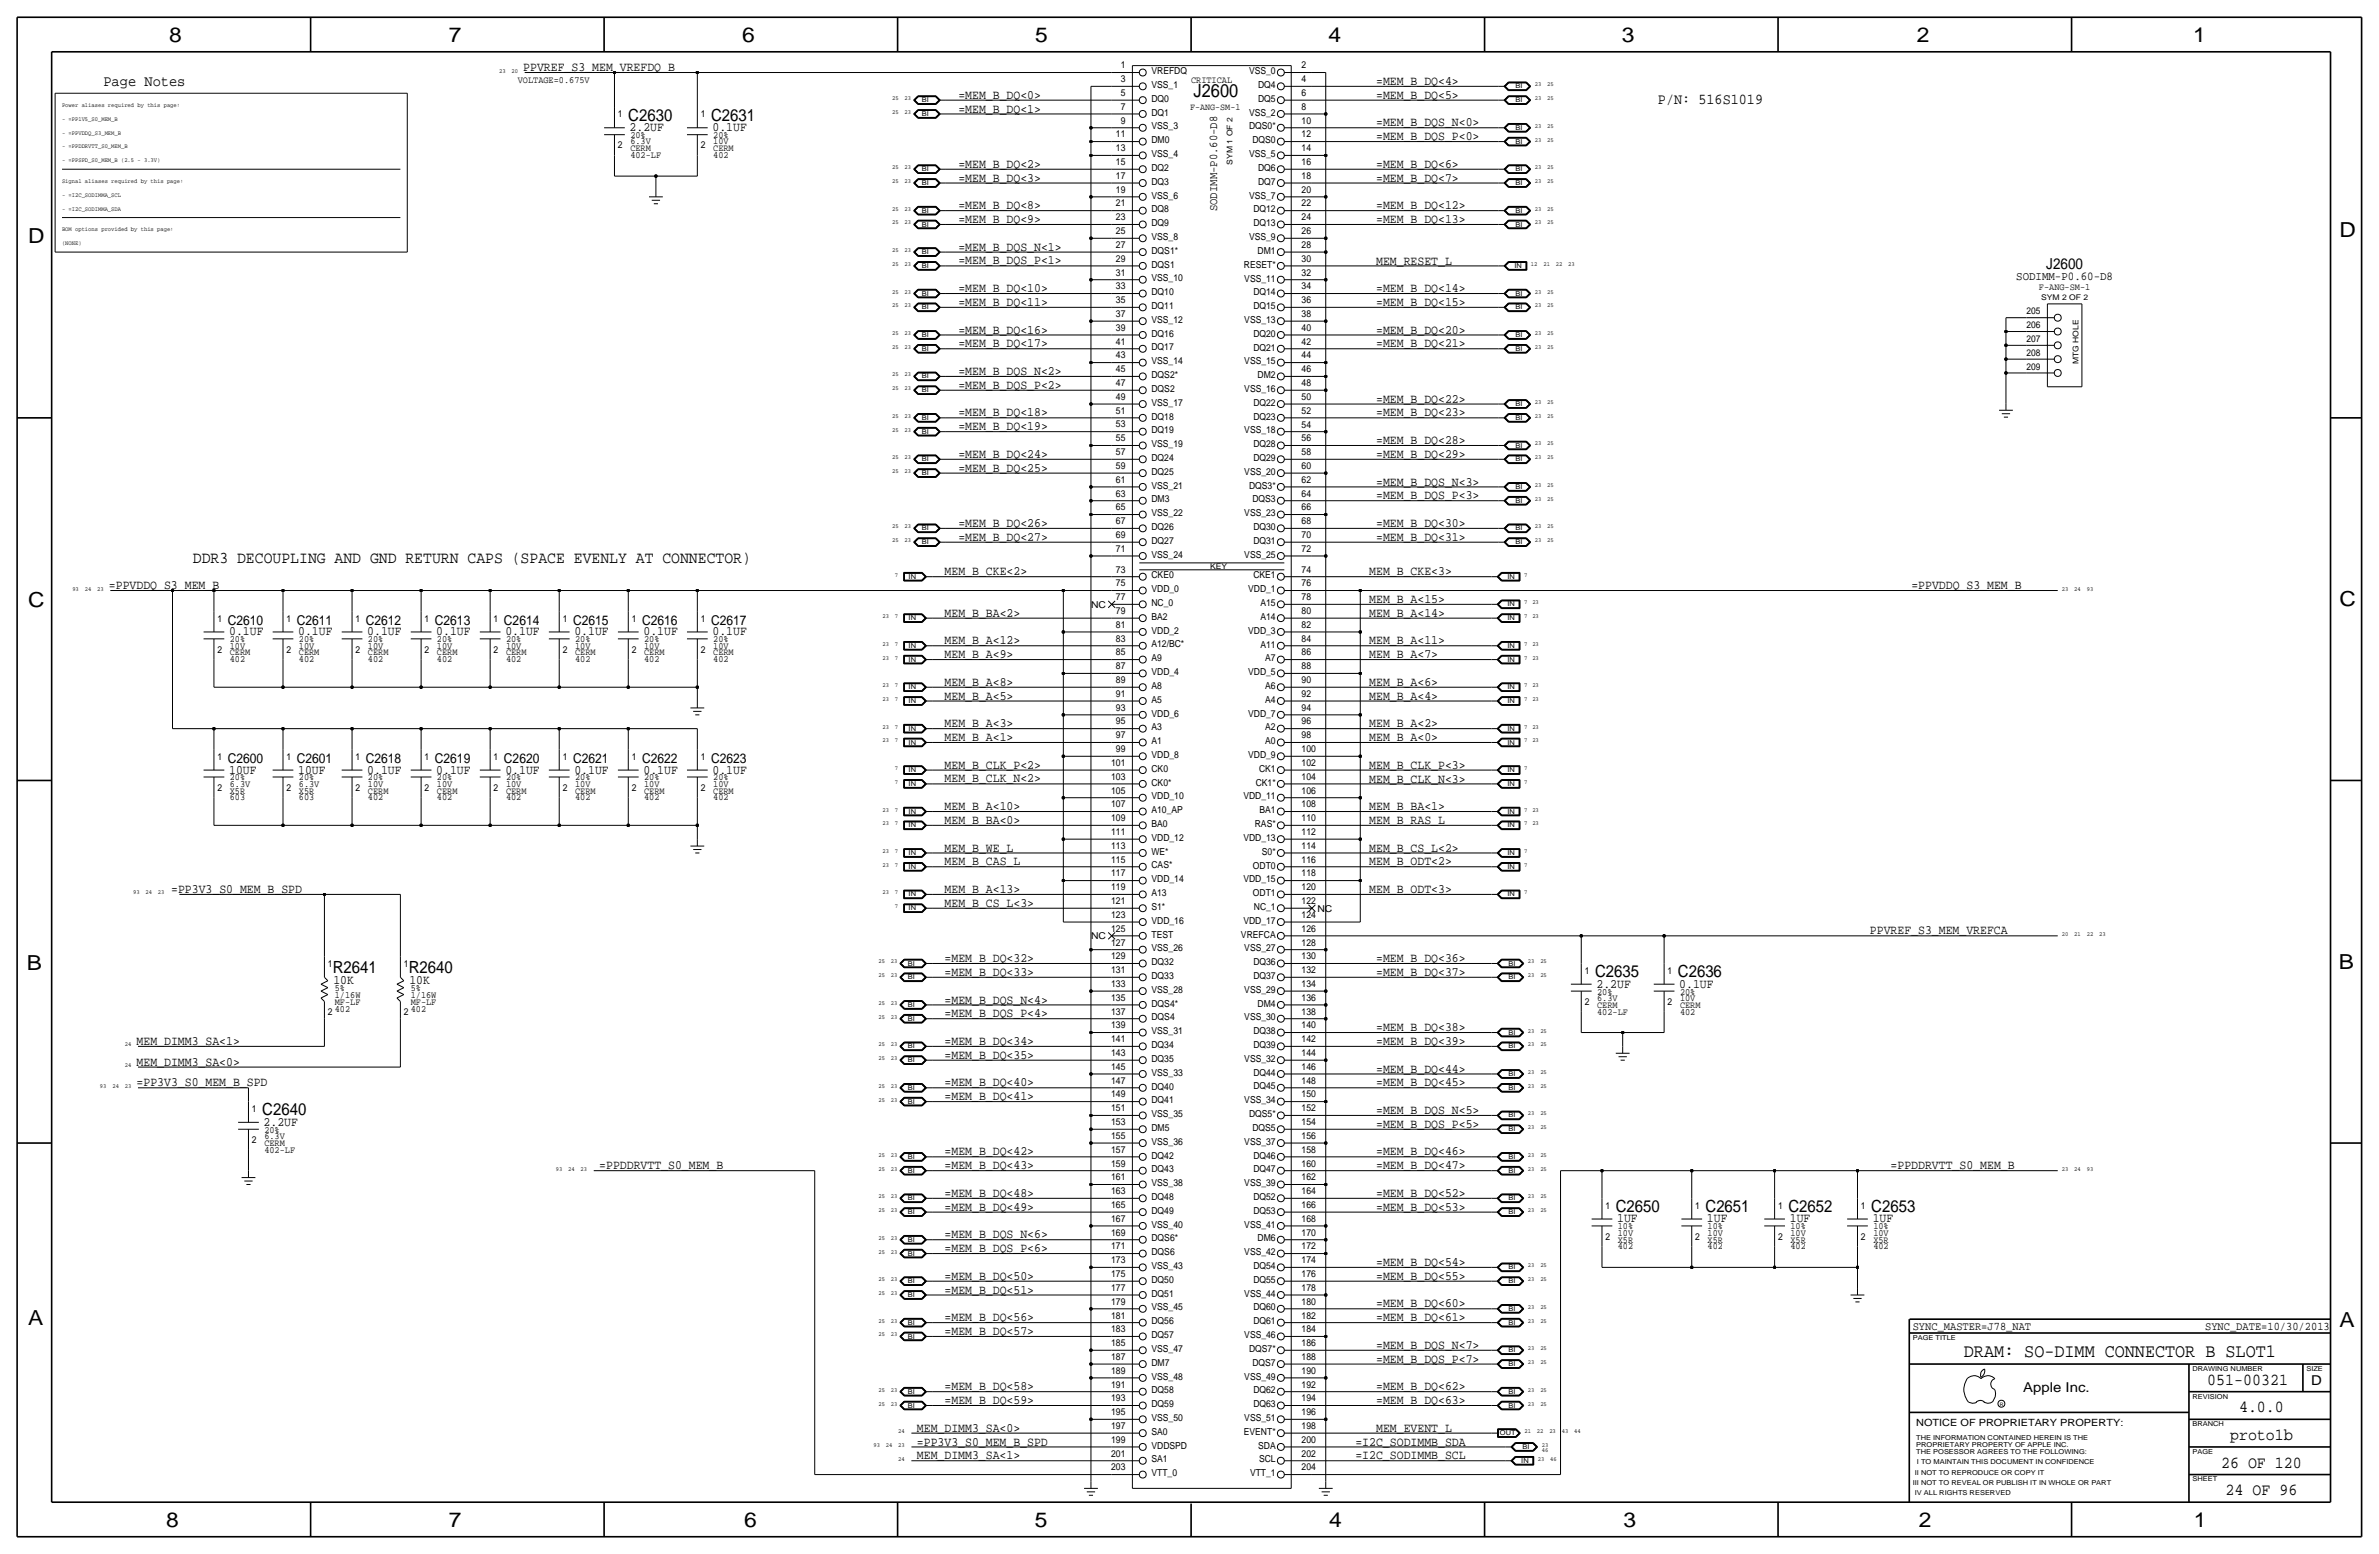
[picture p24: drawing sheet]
<svg xmlns="http://www.w3.org/2000/svg" width="875mm" height="572mm" viewBox="0 0 875 572" stroke-linecap="round" stroke-linejoin="round" font-family="sans-serif">
<defs><g id="words">
<g font-size="7.6">
<text x="62.2" y="15.5">8</text>
<text x="165" y="15.5">7</text>
<text x="273" y="15.5">6</text>
<text x="380.7" y="15.5">5</text>
<text x="488.6" y="15.5">4</text>
<text x="596.6" y="15.5">3</text>
<text x="705.1" y="15.5">2</text>
<text x="806.7" y="15.5">1</text>
<text x="10.4" y="89.4">D</text>
<text x="860.5" y="87.1">D</text>
<text x="10.4" y="223.3">C</text>
<text x="860.5" y="222.8">C</text>
<text x="9.8" y="356.6">B</text>
<text x="860.2" y="356.4">B</text>
<text x="10.4" y="487.4">A</text>
<text x="860.5" y="488.2">A</text>
<text x="61.2" y="561.6">8</text>
<text x="165" y="561.6">7</text>
<text x="273.8" y="561.6">6</text>
<text x="380.7" y="561.6">5</text>
<text x="488.9" y="561.6">4</text>
<text x="597.1" y="561.6">3</text>
<text x="705.8" y="561.6">2</text>
<text x="806.9" y="561.6">1</text>
</g>
<text font-size="6.9" x="722.4" y="499.1">DRAM: SO-DIMM CONNECTOR B SLOT1</text>
<text font-size="6.8" x="439" y="35.8">J2600</text>
<g font-size="6.2">
<text x="231.1" y="44.5">C2630</text>
<text x="261.6" y="44.5">C2631</text>
<text x="122.4" y="357.9">R2641</text>
<text x="150.3" y="357.9">R2640</text>
<text x="586.7" y="359.4">C2635</text>
<text x="617.2" y="359.4">C2636</text>
<text x="96.5" y="410.2">C2640</text>
<text x="594.3" y="445.8">C2650</text>
<text x="627.3" y="445.8">C2651</text>
<text x="657.8" y="445.8">C2652</text>
<text x="688.3" y="445.8">C2653</text>
<text x="811.9" y="509.3">051-00321</text>
<text x="823.6" y="519.4">4.0.0</text>
<text x="820.3" y="529.6">proto1b</text>
<text x="817" y="539.8">26 OF 120</text>
<text x="818.6" y="549.9">24 OF 96</text>
</g>
<text font-size="6.1" x="70.9" y="207">DDR3 DECOUPLING AND GND RETURN CAPS (SPACE EVENLY AT CONNECTOR)</text>
<g font-size="5.6">
<text x="38" y="31.8">Page Notes</text>
<text x="609.8" y="38.4">P/N: 516S1019</text>
<text x="752.7" y="99">J2600</text>
</g>
<g font-size="5">
<text x="83.8" y="229.9">C2610</text>
<text x="109.2" y="229.9">C2611</text>
<text x="134.6" y="229.9">C2612</text>
<text x="160" y="229.9">C2613</text>
<text x="185.4" y="229.9">C2614</text>
<text x="210.8" y="229.9">C2615</text>
<text x="236.2" y="229.9">C2616</text>
<text x="261.6" y="229.9">C2617</text>
<text x="83.8" y="280.7">C2600</text>
<text x="109.2" y="280.7">C2601</text>
<text x="134.6" y="280.7">C2618</text>
<text x="160" y="280.7">C2619</text>
<text x="185.4" y="280.7">C2620</text>
<text x="210.8" y="280.7">C2621</text>
<text x="236.2" y="280.7">C2622</text>
<text x="261.6" y="280.7">C2623</text>
<text x="850.1" y="509.3">D</text>
<text x="744.2" y="511.8">Apple Inc.</text>
</g>
<g font-size="4.7">
<text x="192.5" y="26.2">PPVREF_S3_MEM_VREFDQ_B</text>
<text x="506.2" y="31.2">=MEM_B_DQ&lt;4&gt;</text>
<text x="352.5" y="41.4">=MEM_B_DQ&lt;1&gt;</text>
<text x="352.5" y="36.3">=MEM_B_DQ&lt;0&gt;</text>
<text x="506.2" y="36.3">=MEM_B_DQ&lt;5&gt;</text>
<text x="506.2" y="46.5">=MEM_B_DQS_N&lt;0&gt;</text>
<text x="231.6" y="48.3">2.2UF</text>
<text x="262.1" y="48.3">0.1UF</text>
<text x="506.2" y="51.5">=MEM_B_DQS_P&lt;0&gt;</text>
<text x="352.5" y="61.7">=MEM_B_DQ&lt;2&gt;</text>
<text x="506.2" y="61.7">=MEM_B_DQ&lt;6&gt;</text>
<text x="352.5" y="66.8">=MEM_B_DQ&lt;3&gt;</text>
<text x="506.2" y="66.8">=MEM_B_DQ&lt;7&gt;</text>
<text x="352.5" y="76.9">=MEM_B_DQ&lt;8&gt;</text>
<text x="506.2" y="76.9">=MEM_B_DQ&lt;12&gt;</text>
<text x="352.5" y="82">=MEM_B_DQ&lt;9&gt;</text>
<text x="506.2" y="82">=MEM_B_DQ&lt;13&gt;</text>
<text x="352.5" y="92.2">=MEM_B_DQS_N&lt;1&gt;</text>
<text x="352.5" y="97.3">=MEM_B_DQS_P&lt;1&gt;</text>
<text x="506.2" y="97.3">MEM_RESET_L</text>
<text x="352.5" y="107.4">=MEM_B_DQ&lt;10&gt;</text>
<text x="506.2" y="107.4">=MEM_B_DQ&lt;14&gt;</text>
<text x="352.5" y="112.5">=MEM_B_DQ&lt;11&gt;</text>
<text x="506.2" y="112.5">=MEM_B_DQ&lt;15&gt;</text>
<text x="352.5" y="122.7">=MEM_B_DQ&lt;16&gt;</text>
<text x="506.2" y="122.7">=MEM_B_DQ&lt;20&gt;</text>
<text x="352.5" y="127.7">=MEM_B_DQ&lt;17&gt;</text>
<text x="506.2" y="127.7">=MEM_B_DQ&lt;21&gt;</text>
<text x="352.5" y="137.9">=MEM_B_DQS_N&lt;2&gt;</text>
<text x="352.5" y="143">=MEM_B_DQS_P&lt;2&gt;</text>
<text x="506.2" y="148.1">=MEM_B_DQ&lt;22&gt;</text>
<text x="352.5" y="153.2">=MEM_B_DQ&lt;18&gt;</text>
<text x="506.2" y="153.1">=MEM_B_DQ&lt;23&gt;</text>
<text x="352.5" y="158.2">=MEM_B_DQ&lt;19&gt;</text>
<text x="506.2" y="163.3">=MEM_B_DQ&lt;28&gt;</text>
<text x="352.5" y="168.4">=MEM_B_DQ&lt;24&gt;</text>
<text x="352.5" y="173.5">=MEM_B_DQ&lt;25&gt;</text>
<text x="506.2" y="168.4">=MEM_B_DQ&lt;29&gt;</text>
<text x="506.2" y="178.6">=MEM_B_DQS_N&lt;3&gt;</text>
<text x="506.2" y="183.6">=MEM_B_DQS_P&lt;3&gt;</text>
<text x="352.5" y="193.8">=MEM_B_DQ&lt;26&gt;</text>
<text x="506.2" y="193.8">=MEM_B_DQ&lt;30&gt;</text>
<text x="352.5" y="198.9">=MEM_B_DQ&lt;27&gt;</text>
<text x="506.2" y="198.9">=MEM_B_DQ&lt;31&gt;</text>
<text x="347.4" y="211.6">MEM_B_CKE&lt;2&gt;</text>
<text x="503.6" y="211.6">MEM_B_CKE&lt;3&gt;</text>
<text x="40.1" y="216.7">=PPVDDQ_S3_MEM_B</text>
<text x="503.6" y="221.7">MEM_B_A&lt;15&gt;</text>
<text x="703" y="216.6">=PPVDDQ_S3_MEM_B</text>
<text x="347.4" y="226.8">MEM_B_BA&lt;2&gt;</text>
<text x="503.6" y="226.8">MEM_B_A&lt;14&gt;</text>
<text x="84.3" y="233.7">0.1UF</text>
<text x="109.7" y="233.7">0.1UF</text>
<text x="135.1" y="233.7">0.1UF</text>
<text x="160.5" y="233.7">0.1UF</text>
<text x="185.9" y="233.7">0.1UF</text>
<text x="211.3" y="233.7">0.1UF</text>
<text x="236.7" y="233.7">0.1UF</text>
<text x="262.1" y="233.7">0.1UF</text>
<text x="347.4" y="237">MEM_B_A&lt;12&gt;</text>
<text x="503.6" y="237">MEM_B_A&lt;11&gt;</text>
<text x="347.4" y="242">MEM_B_A&lt;9&gt;</text>
<text x="503.6" y="242">MEM_B_A&lt;7&gt;</text>
<text x="347.4" y="257.3">MEM_B_A&lt;5&gt;</text>
<text x="347.4" y="252.2">MEM_B_A&lt;8&gt;</text>
<text x="503.6" y="252.2">MEM_B_A&lt;6&gt;</text>
<text x="503.6" y="257.3">MEM_B_A&lt;4&gt;</text>
<text x="347.4" y="267.4">MEM_B_A&lt;3&gt;</text>
<text x="503.6" y="267.4">MEM_B_A&lt;2&gt;</text>
<text x="347.4" y="272.5">MEM_B_A&lt;1&gt;</text>
<text x="503.6" y="272.5">MEM_B_A&lt;0&gt;</text>
<text x="84.3" y="284.5">10UF</text>
<text x="109.7" y="284.5">10UF</text>
<text x="135.1" y="284.5">0.1UF</text>
<text x="160.5" y="284.5">0.1UF</text>
<text x="185.9" y="284.5">0.1UF</text>
<text x="211.3" y="284.5">0.1UF</text>
<text x="236.7" y="284.5">0.1UF</text>
<text x="262.1" y="284.5">0.1UF</text>
<text x="347.4" y="282.7">MEM_B_CLK_P&lt;2&gt;</text>
<text x="347.4" y="287.8">MEM_B_CLK_N&lt;2&gt;</text>
<text x="503.6" y="287.8">MEM_B_CLK_N&lt;3&gt;</text>
<text x="503.6" y="282.7">MEM_B_CLK_P&lt;3&gt;</text>
<text x="347.4" y="297.9">MEM_B_A&lt;10&gt;</text>
<text x="503.6" y="297.9">MEM_B_BA&lt;1&gt;</text>
<text x="347.4" y="303">MEM_B_BA&lt;0&gt;</text>
<text x="503.6" y="303">MEM_B_RAS_L</text>
<text x="347.4" y="313.2">MEM_B_WE_L</text>
<text x="503.6" y="313.2">MEM_B_CS_L&lt;2&gt;</text>
<text x="347.4" y="318.2">MEM_B_CAS_L</text>
<text x="503.6" y="318.2">MEM_B_ODT&lt;2&gt;</text>
<text x="62.9" y="328.4">=PP3V3_S0_MEM_B_SPD</text>
<text x="347.4" y="328.4">MEM_B_A&lt;13&gt;</text>
<text x="503.6" y="328.4">MEM_B_ODT&lt;3&gt;</text>
<text x="347.4" y="333.5">MEM_B_CS_L&lt;3&gt;</text>
<text x="687.8" y="343.7">PPVREF_S3_MEM_VREFCA</text>
<text x="347.4" y="353.8">=MEM_B_DQ&lt;32&gt;</text>
<text x="506.2" y="353.8">=MEM_B_DQ&lt;36&gt;</text>
<text x="347.4" y="358.9">=MEM_B_DQ&lt;33&gt;</text>
<text x="506.2" y="358.9">=MEM_B_DQ&lt;37&gt;</text>
<text x="122.6" y="361.7">10K</text>
<text x="150.6" y="361.7">10K</text>
<text x="587.2" y="363.2">2.2UF</text>
<text x="617.7" y="363.2">0.1UF</text>
<text x="347.4" y="369">=MEM_B_DQS_N&lt;4&gt;</text>
<text x="347.4" y="374.1">=MEM_B_DQS_P&lt;4&gt;</text>
<text x="506.2" y="379.2">=MEM_B_DQ&lt;38&gt;</text>
<text x="50.2" y="384.3">MEM_DIMM3_SA&lt;1&gt;</text>
<text x="347.4" y="384.3">=MEM_B_DQ&lt;34&gt;</text>
<text x="347.4" y="389.4">=MEM_B_DQ&lt;35&gt;</text>
<text x="506.2" y="384.3">=MEM_B_DQ&lt;39&gt;</text>
<text x="50.2" y="391.9">MEM_DIMM3_SA&lt;0&gt;</text>
<text x="506.2" y="394.5">=MEM_B_DQ&lt;44&gt;</text>
<text x="50.2" y="399.5">=PP3V3_S0_MEM_B_SPD</text>
<text x="347.4" y="399.5">=MEM_B_DQ&lt;40&gt;</text>
<text x="506.2" y="399.5">=MEM_B_DQ&lt;45&gt;</text>
<text x="347.4" y="404.6">=MEM_B_DQ&lt;41&gt;</text>
<text x="506.2" y="409.7">=MEM_B_DQS_N&lt;5&gt;</text>
<text x="97" y="414">2.2UF</text>
<text x="506.2" y="414.8">=MEM_B_DQS_P&lt;5&gt;</text>
<text x="347.4" y="424.9">=MEM_B_DQ&lt;42&gt;</text>
<text x="506.2" y="424.9">=MEM_B_DQ&lt;46&gt;</text>
<text x="220.4" y="430">=PPDDRVTT_S0_MEM_B</text>
<text x="347.4" y="430">=MEM_B_DQ&lt;43&gt;</text>
<text x="506.2" y="430">=MEM_B_DQ&lt;47&gt;</text>
<text x="695.4" y="430">=PPDDRVTT_S0_MEM_B</text>
<text x="347.4" y="440.2">=MEM_B_DQ&lt;48&gt;</text>
<text x="506.2" y="440.2">=MEM_B_DQ&lt;52&gt;</text>
<text x="347.4" y="445.3">=MEM_B_DQ&lt;49&gt;</text>
<text x="506.2" y="445.3">=MEM_B_DQ&lt;53&gt;</text>
<text x="594.8" y="449.6">1UF</text>
<text x="627.8" y="449.6">1UF</text>
<text x="658.3" y="449.6">1UF</text>
<text x="688.8" y="449.6">1UF</text>
<text x="347.4" y="455.4">=MEM_B_DQS_N&lt;6&gt;</text>
<text x="347.4" y="460.5">=MEM_B_DQS_P&lt;6&gt;</text>
<text x="506.2" y="465.6">=MEM_B_DQ&lt;54&gt;</text>
<text x="347.4" y="470.7">=MEM_B_DQ&lt;50&gt;</text>
<text x="506.2" y="470.6">=MEM_B_DQ&lt;55&gt;</text>
<text x="347.4" y="475.7">=MEM_B_DQ&lt;51&gt;</text>
<text x="347.4" y="485.9">=MEM_B_DQ&lt;56&gt;</text>
<text x="506.2" y="480.8">=MEM_B_DQ&lt;60&gt;</text>
<text x="506.2" y="485.9">=MEM_B_DQ&lt;61&gt;</text>
<text x="347.4" y="491">=MEM_B_DQ&lt;57&gt;</text>
<text x="506.2" y="496.1">=MEM_B_DQS_N&lt;7&gt;</text>
<text x="506.2" y="501.1">=MEM_B_DQS_P&lt;7&gt;</text>
<text x="347.4" y="511.3">=MEM_B_DQ&lt;58&gt;</text>
<text x="506.2" y="511.3">=MEM_B_DQ&lt;62&gt;</text>
<text x="347.4" y="516.4">=MEM_B_DQ&lt;59&gt;</text>
<text x="506.2" y="516.4">=MEM_B_DQ&lt;63&gt;</text>
<text x="337.3" y="526.5">MEM_DIMM3_SA&lt;0&gt;</text>
<text x="506.2" y="526.5">MEM_EVENT_L</text>
<text x="337.3" y="531.6">=PP3V3_S0_MEM_B_SPD</text>
<text x="498.5" y="531.6">=I2C_SODIMMB_SDA</text>
<text x="337.3" y="536.7">MEM_DIMM3_SA&lt;1&gt;</text>
<text x="498.5" y="536.7">=I2C_SODIMMB_SCL</text>
</g>
<g font-size="4.4">
<text x="447.8" y="77.7" transform="rotate(-90 447.8 77.7)">SODIMM-P0.60-D8</text>
<text x="741.6" y="102.9">SODIMM-P0.60-D8</text>
</g>
<g font-size="4.3">
<text x="703.5" y="488.9">SYNC_MASTER=J78_NAT</text>
<text x="811.1" y="488.9">SYNC_DATE=10/30/2013</text>
</g>
<text font-size="3.7" x="704.8" y="524.5">NOTICE OF PROPRIETARY PROPERTY:</text>
<g font-size="3.5">
<text x="412.2" y="25.1">1</text>
<text x="423.5" y="27.3">VREFDQ</text>
<text x="459.4" y="27.3">VSS_0</text>
<text x="478.7" y="25.1">2</text>
<text x="190.4" y="30.5">VOLTAGE=0.675V</text>
<text x="412.2" y="30.2">3</text>
<text x="412.2" y="35.3">5</text>
<text x="423.5" y="32.4">VSS_1</text>
<text x="438.1" y="30.5">CRITICAL</text>
<text x="462.8" y="32.4">DQ4</text>
<text x="478.7" y="35.3">6</text>
<text x="478.7" y="30.2">4</text>
<text x="412.2" y="40.4">7</text>
<text x="423.5" y="37.4">DQ0</text>
<text x="437.7" y="40.4">F-ANG-SM-1</text>
<text x="462.8" y="37.5">DQ5</text>
<text x="478.7" y="40.4">8</text>
<text x="227.3" y="43.2">1</text>
<text x="257.8" y="43.2">1</text>
<text x="412.2" y="45.5">9</text>
<text x="423.5" y="42.6">DQ1</text>
<text x="423.5" y="47.6">VSS_3</text>
<text x="459.4" y="42.6">VSS_2</text>
<text x="459.4" y="47.6">DQS0*</text>
<text x="478.7" y="45.5">10</text>
<text x="231.9" y="53.1">6.3V</text>
<text x="231.9" y="50.8">20%</text>
<text x="262.3" y="53.1">10V</text>
<text x="262.3" y="50.8">20%</text>
<text x="410.5" y="50.5">11</text>
<text x="423.5" y="52.7">DM0</text>
<text x="460.7" y="52.7">DQS0</text>
<text x="478.7" y="50.6">12</text>
<text x="227.3" y="54.6">2</text>
<text x="231.9" y="58.2">402-LF</text>
<text x="231.9" y="55.6">CERM</text>
<text x="257.8" y="54.6">2</text>
<text x="262.3" y="58.2">402</text>
<text x="262.3" y="55.6">CERM</text>
<text x="410.5" y="55.6">13</text>
<text x="423.5" y="57.8">VSS_4</text>
<text x="459.4" y="57.8">VSS_5</text>
<text x="478.7" y="55.6">14</text>
<text x="410.5" y="65.8">17</text>
<text x="410.5" y="60.7">15</text>
<text x="423.5" y="62.8">DQ2</text>
<text x="462.8" y="62.9">DQ6</text>
<text x="478.7" y="65.8">18</text>
<text x="478.7" y="60.7">16</text>
<text x="410.5" y="70.9">19</text>
<text x="423.5" y="67.9">DQ3</text>
<text x="462.8" y="68">DQ7</text>
<text x="478.7" y="70.9">20</text>
<text x="410.5" y="75.9">21</text>
<text x="423.5" y="73">VSS_6</text>
<text x="459.4" y="73.1">VSS_7</text>
<text x="478.7" y="75.9">22</text>
<text x="410.5" y="81">23</text>
<text x="423.5" y="78.1">DQ8</text>
<text x="423.5" y="83.2">DQ9</text>
<text x="461" y="78.1">DQ12</text>
<text x="461" y="83.2">DQ13</text>
<text x="478.7" y="81">24</text>
<text x="410.5" y="86.1">25</text>
<text x="423.5" y="88.3">VSS_8</text>
<text x="459.4" y="88.3">VSS_9</text>
<text x="478.7" y="86.1">26</text>
<text x="410.5" y="91.2">27</text>
<text x="423.5" y="93.3">DQS1*</text>
<text x="462.6" y="93.4">DM1</text>
<text x="478.7" y="91.2">28</text>
<text x="410.5" y="101.3">31</text>
<text x="410.5" y="96.3">29</text>
<text x="423.5" y="98.4">DQS1</text>
<text x="457.5" y="98.4">RESET*</text>
<text x="478.7" y="101.3">32</text>
<text x="478.7" y="96.3">30</text>
<text x="410.5" y="106.4">33</text>
<text x="423.5" y="103.5">VSS_10</text>
<text x="457.7" y="103.5">VSS_11</text>
<text x="478.7" y="106.4">34</text>
<text x="750" y="106.7">F-ANG-SM-1</text>
<text x="410.5" y="111.5">35</text>
<text x="423.5" y="113.7">DQ11</text>
<text x="423.5" y="108.6">DQ10</text>
<text x="461" y="113.7">DQ15</text>
<text x="461" y="108.6">DQ14</text>
<text x="478.7" y="111.5">36</text>
<text x="410.5" y="116.6">37</text>
<text x="423.5" y="118.7">VSS_12</text>
<text x="457.7" y="118.8">VSS_13</text>
<text x="478.7" y="116.6">38</text>
<text x="745.4" y="115.6">205</text>
<text x="410.5" y="121.7">39</text>
<text x="423.5" y="123.8">DQ16</text>
<text x="461" y="123.9">DQ20</text>
<text x="478.7" y="121.7">40</text>
<text x="745.4" y="125.7">207</text>
<text x="745.4" y="120.6">206</text>
<text x="410.5" y="131.8">43</text>
<text x="410.5" y="126.7">41</text>
<text x="423.5" y="128.9">DQ17</text>
<text x="461" y="128.9">DQ21</text>
<text x="478.7" y="131.8">44</text>
<text x="478.7" y="126.7">42</text>
<text x="745.4" y="130.8">208</text>
<text x="410.5" y="136.9">45</text>
<text x="423.5" y="134">VSS_14</text>
<text x="457.7" y="134">VSS_15</text>
<text x="478.7" y="136.9">46</text>
<text x="745.4" y="135.9">209</text>
<text x="410.5" y="142">47</text>
<text x="423.5" y="139">DQS2*</text>
<text x="462.6" y="139.1">DM2</text>
<text x="478.7" y="142">48</text>
<text x="410.5" y="147.1">49</text>
<text x="423.5" y="144.1">DQS2</text>
<text x="423.5" y="149.2">VSS_17</text>
<text x="457.7" y="144.2">VSS_16</text>
<text x="461" y="149.2">DQ22</text>
<text x="478.7" y="147.1">50</text>
<text x="410.5" y="152.1">51</text>
<text x="423.5" y="154.3">DQ18</text>
<text x="461" y="154.3">DQ23</text>
<text x="478.7" y="152.1">52</text>
<text x="410.5" y="157.2">53</text>
<text x="423.5" y="159.4">DQ19</text>
<text x="457.7" y="159.4">VSS_18</text>
<text x="478.7" y="157.2">54</text>
<text x="410.5" y="162.3">55</text>
<text x="410.5" y="167.4">57</text>
<text x="423.5" y="164.5">VSS_19</text>
<text x="461" y="164.5">DQ28</text>
<text x="478.7" y="167.4">58</text>
<text x="478.7" y="162.3">56</text>
<text x="410.5" y="172.5">59</text>
<text x="423.5" y="169.5">DQ24</text>
<text x="461" y="169.6">DQ29</text>
<text x="478.7" y="172.5">60</text>
<text x="410.5" y="177.5">61</text>
<text x="423.5" y="174.6">DQ25</text>
<text x="423.5" y="179.7">VSS_21</text>
<text x="457.7" y="174.6">VSS_20</text>
<text x="459.4" y="179.7">DQS3*</text>
<text x="478.7" y="177.6">62</text>
<text x="410.5" y="182.6">63</text>
<text x="423.5" y="184.8">DM3</text>
<text x="460.7" y="184.8">DQS3</text>
<text x="478.7" y="182.6">64</text>
<text x="410.5" y="187.7">65</text>
<text x="423.5" y="189.9">VSS_22</text>
<text x="457.7" y="189.9">VSS_23</text>
<text x="478.7" y="187.7">66</text>
<text x="410.5" y="197.9">69</text>
<text x="410.5" y="192.8">67</text>
<text x="423.5" y="194.9">DQ26</text>
<text x="461" y="195">DQ30</text>
<text x="478.7" y="197.9">70</text>
<text x="478.7" y="192.8">68</text>
<text x="410.5" y="202.9">71</text>
<text x="423.5" y="200">DQ27</text>
<text x="461" y="200">DQ31</text>
<text x="478.7" y="202.9">72</text>
<text x="423.5" y="205.1">VSS_24</text>
<text x="457.7" y="205.1">VSS_25</text>
<text x="410.5" y="215.6">75</text>
<text x="410.5" y="210.6">73</text>
<text x="423.5" y="212.7">CKE0</text>
<text x="461" y="212.7">CKE1</text>
<text x="478.7" y="215.6">76</text>
<text x="478.7" y="210.6">74</text>
<text x="410.5" y="220.7">77</text>
<text x="423.5" y="217.8">VDD_0</text>
<text x="459.1" y="217.8">VDD_1</text>
<text x="478.7" y="220.7">78</text>
<text x="401.3" y="223.5">NC</text>
<text x="410.5" y="225.8">79</text>
<text x="423.5" y="227.9">BA2</text>
<text x="423.5" y="222.9">NC_0</text>
<text x="463.6" y="222.9">A15</text>
<text x="463.6" y="228">A14</text>
<text x="478.7" y="225.8">80</text>
<text x="80" y="228.6">1</text>
<text x="105.4" y="228.6">1</text>
<text x="130.8" y="228.6">1</text>
<text x="156.2" y="228.6">1</text>
<text x="181.6" y="228.6">1</text>
<text x="207" y="228.6">1</text>
<text x="232.4" y="228.6">1</text>
<text x="257.8" y="228.6">1</text>
<text x="410.5" y="230.9">81</text>
<text x="423.5" y="233">VDD_2</text>
<text x="459.1" y="233.1">VDD_3</text>
<text x="478.7" y="230.9">82</text>
<text x="84.5" y="236.2">20%</text>
<text x="84.5" y="238.5">10V</text>
<text x="109.9" y="236.2">20%</text>
<text x="109.9" y="238.5">10V</text>
<text x="135.3" y="236.2">20%</text>
<text x="135.3" y="238.5">10V</text>
<text x="160.7" y="238.5">10V</text>
<text x="160.7" y="236.2">20%</text>
<text x="186.1" y="238.5">10V</text>
<text x="186.1" y="236.2">20%</text>
<text x="211.5" y="238.5">10V</text>
<text x="211.5" y="236.2">20%</text>
<text x="236.9" y="238.5">10V</text>
<text x="236.9" y="236.2">20%</text>
<text x="262.3" y="238.5">10V</text>
<text x="262.3" y="236.2">20%</text>
<text x="410.5" y="236">83</text>
<text x="423.5" y="238.1">A12/BC*</text>
<text x="463.6" y="238.1">A11</text>
<text x="478.7" y="236">84</text>
<text x="80" y="240">2</text>
<text x="84.5" y="241">CERM</text>
<text x="84.5" y="243.6">402</text>
<text x="105.4" y="240">2</text>
<text x="109.9" y="241">CERM</text>
<text x="109.9" y="243.6">402</text>
<text x="130.8" y="240">2</text>
<text x="135.3" y="241">CERM</text>
<text x="135.3" y="243.6">402</text>
<text x="156.2" y="240">2</text>
<text x="160.7" y="243.6">402</text>
<text x="160.7" y="241">CERM</text>
<text x="181.6" y="240">2</text>
<text x="186.1" y="243.6">402</text>
<text x="186.1" y="241">CERM</text>
<text x="207" y="240">2</text>
<text x="211.5" y="243.6">402</text>
<text x="211.5" y="241">CERM</text>
<text x="232.4" y="240">2</text>
<text x="236.9" y="243.6">402</text>
<text x="236.9" y="241">CERM</text>
<text x="257.8" y="240">2</text>
<text x="262.3" y="243.6">402</text>
<text x="262.3" y="241">CERM</text>
<text x="410.5" y="241">85</text>
<text x="423.5" y="243.2">A9</text>
<text x="465.4" y="243.2">A7</text>
<text x="478.7" y="241">86</text>
<text x="410.5" y="246.1">87</text>
<text x="410.5" y="251.2">89</text>
<text x="423.5" y="248.3">VDD_4</text>
<text x="459.1" y="248.3">VDD_5</text>
<text x="478.7" y="246.1">88</text>
<text x="478.7" y="251.2">90</text>
<text x="410.5" y="256.3">91</text>
<text x="423.5" y="253.3">A8</text>
<text x="465.4" y="253.4">A6</text>
<text x="478.7" y="256.3">92</text>
<text x="410.5" y="261.4">93</text>
<text x="423.5" y="258.4">A5</text>
<text x="423.5" y="263.5">VDD_6</text>
<text x="459.1" y="263.5">VDD_7</text>
<text x="465.4" y="258.5">A4</text>
<text x="478.7" y="261.4">94</text>
<text x="410.5" y="266.4">95</text>
<text x="423.5" y="268.6">A3</text>
<text x="465.4" y="268.6">A2</text>
<text x="478.7" y="266.4">96</text>
<text x="410.5" y="271.5">97</text>
<text x="423.5" y="273.7">A1</text>
<text x="465.4" y="273.7">A0</text>
<text x="478.7" y="271.5">98</text>
<text x="80" y="279.4">1</text>
<text x="105.4" y="279.4">1</text>
<text x="130.8" y="279.4">1</text>
<text x="156.2" y="279.4">1</text>
<text x="181.6" y="279.4">1</text>
<text x="207" y="279.4">1</text>
<text x="232.4" y="279.4">1</text>
<text x="257.8" y="279.4">1</text>
<text x="408.7" y="281.7">101</text>
<text x="410.5" y="276.6">99</text>
<text x="423.5" y="278.8">VDD_8</text>
<text x="459.1" y="278.8">VDD_9</text>
<text x="478.7" y="276.6">100</text>
<text x="478.7" y="281.7">102</text>
<text x="84.5" y="287">20%</text>
<text x="109.9" y="287">20%</text>
<text x="135.3" y="287">20%</text>
<text x="160.7" y="287">20%</text>
<text x="186.1" y="287">20%</text>
<text x="211.5" y="287">20%</text>
<text x="236.9" y="287">20%</text>
<text x="262.3" y="287">20%</text>
<text x="408.7" y="286.7">103</text>
<text x="423.5" y="283.8">CK0</text>
<text x="463.1" y="283.9">CK1</text>
<text x="478.7" y="286.7">104</text>
<text x="80" y="290.8">2</text>
<text x="84.5" y="291.8">X5R</text>
<text x="84.5" y="289.3">6.3V</text>
<text x="105.4" y="290.8">2</text>
<text x="109.9" y="291.8">X5R</text>
<text x="109.9" y="289.3">6.3V</text>
<text x="130.8" y="290.8">2</text>
<text x="135.3" y="291.8">CERM</text>
<text x="135.3" y="289.3">10V</text>
<text x="156.2" y="290.8">2</text>
<text x="160.7" y="289.3">10V</text>
<text x="160.7" y="291.8">CERM</text>
<text x="181.6" y="290.8">2</text>
<text x="186.1" y="289.3">10V</text>
<text x="186.1" y="291.8">CERM</text>
<text x="207" y="290.8">2</text>
<text x="211.5" y="291.8">CERM</text>
<text x="211.5" y="289.3">10V</text>
<text x="232.4" y="290.8">2</text>
<text x="236.9" y="289.3">10V</text>
<text x="236.9" y="291.8">CERM</text>
<text x="257.8" y="290.8">2</text>
<text x="262.3" y="289.3">10V</text>
<text x="262.3" y="291.8">CERM</text>
<text x="408.7" y="291.8">105</text>
<text x="423.5" y="294">VDD_10</text>
<text x="423.5" y="288.9">CK0*</text>
<text x="461.9" y="288.9">CK1*</text>
<text x="478.7" y="291.8">106</text>
<text x="84.5" y="294.4">603</text>
<text x="109.9" y="294.4">603</text>
<text x="135.3" y="294.4">402</text>
<text x="160.7" y="294.4">402</text>
<text x="186.1" y="294.4">402</text>
<text x="211.5" y="294.4">402</text>
<text x="236.9" y="294.4">402</text>
<text x="262.3" y="294.4">402</text>
<text x="408.7" y="296.9">107</text>
<text x="423.5" y="299.1">A10_AP</text>
<text x="457.3" y="294">VDD_11</text>
<text x="463.3" y="299.1">BA1</text>
<text x="478.7" y="296.9">108</text>
<text x="408.7" y="302">109</text>
<text x="423.5" y="304.2">BA0</text>
<text x="461.5" y="304.1">RAS*</text>
<text x="478.7" y="302">110</text>
<text x="408.7" y="307.1">111</text>
<text x="423.5" y="309.3">VDD_12</text>
<text x="457.3" y="309.2">VDD_13</text>
<text x="478.7" y="307.1">112</text>
<text x="408.7" y="317.2">115</text>
<text x="408.7" y="312.2">113</text>
<text x="423.5" y="314.3">WE*</text>
<text x="464.2" y="314.3">S0*</text>
<text x="478.7" y="312.2">114</text>
<text x="478.7" y="317.2">116</text>
<text x="408.7" y="322.3">117</text>
<text x="423.5" y="319.4">CAS*</text>
<text x="460.8" y="319.4">ODT0</text>
<text x="478.7" y="322.3">118</text>
<text x="408.7" y="327.4">119</text>
<text x="423.5" y="329.6">A13</text>
<text x="423.5" y="324.5">VDD_14</text>
<text x="457.3" y="324.5">VDD_15</text>
<text x="460.8" y="329.6">ODT1</text>
<text x="478.7" y="327.4">120</text>
<text x="408.7" y="332.5">121</text>
<text x="423.5" y="334.6">S1*</text>
<text x="461.2" y="334.7">NC_1</text>
<text x="478.7" y="332.5">122</text>
<text x="484.6" y="335.3">NC</text>
<text x="408.7" y="337.6">123</text>
<text x="423.5" y="339.7">VDD_16</text>
<text x="457.3" y="339.7">VDD_17</text>
<text x="478.7" y="337.6">124</text>
<text x="401.3" y="345.4">NC</text>
<text x="408.7" y="342.6">125</text>
<text x="408.7" y="347.7">127</text>
<text x="423.5" y="344.8">TEST</text>
<text x="456.5" y="344.8">VREFCA</text>
<text x="478.7" y="342.6">126</text>
<text x="478.7" y="347.7">128</text>
<text x="408.7" y="352.8">129</text>
<text x="423.5" y="349.9">VSS_26</text>
<text x="457.7" y="349.9">VSS_27</text>
<text x="478.7" y="352.8">130</text>
<text x="120.6" y="355.6">1</text>
<text x="148.5" y="355.6">1</text>
<text x="408.7" y="357.9">131</text>
<text x="423.5" y="355">DQ32</text>
<text x="461" y="355">DQ36</text>
<text x="478.7" y="357.9">132</text>
<text x="582.9" y="358.1">1</text>
<text x="613.4" y="358.1">1</text>
<text x="123.1" y="364.5">5%</text>
<text x="151.1" y="364.5">5%</text>
<text x="408.7" y="363">133</text>
<text x="423.5" y="360">DQ33</text>
<text x="423.5" y="365.1">VSS_28</text>
<text x="457.7" y="365.1">VSS_29</text>
<text x="461" y="360">DQ37</text>
<text x="478.7" y="363">134</text>
<text x="587.5" y="365.8">20%</text>
<text x="617.9" y="365.8">20%</text>
<text x="123.1" y="369.6">MF-LF</text>
<text x="123.1" y="367">1/16W</text>
<text x="151.1" y="369.6">MF-LF</text>
<text x="151.1" y="367">1/16W</text>
<text x="408.7" y="368.1">135</text>
<text x="423.5" y="370.2">DQS4*</text>
<text x="462.6" y="370.2">DM4</text>
<text x="478.7" y="368">136</text>
<text x="582.9" y="369.6">2</text>
<text x="587.5" y="368">6.3V</text>
<text x="587.5" y="370.6">CERM</text>
<text x="613.4" y="369.6">2</text>
<text x="617.9" y="368">10V</text>
<text x="617.9" y="370.6">CERM</text>
<text x="120.6" y="373.4">2</text>
<text x="123.1" y="372.1">402</text>
<text x="148.5" y="373.4">2</text>
<text x="151.1" y="372.1">402</text>
<text x="408.7" y="373.1">137</text>
<text x="423.5" y="375.3">DQS4</text>
<text x="457.7" y="375.3">VSS_30</text>
<text x="478.7" y="373.1">138</text>
<text x="587.5" y="373.1">402-LF</text>
<text x="617.9" y="373.1">402</text>
<text x="408.7" y="383.3">141</text>
<text x="408.7" y="378.2">139</text>
<text x="423.5" y="380.4">VSS_31</text>
<text x="461" y="380.4">DQ38</text>
<text x="478.7" y="383.3">142</text>
<text x="478.7" y="378.2">140</text>
<text x="408.7" y="388.4">143</text>
<text x="423.5" y="385.4">DQ34</text>
<text x="461" y="385.4">DQ39</text>
<text x="478.7" y="388.4">144</text>
<text x="408.7" y="393.4">145</text>
<text x="423.5" y="390.5">DQ35</text>
<text x="423.5" y="395.6">VSS_33</text>
<text x="457.7" y="390.5">VSS_32</text>
<text x="461" y="395.6">DQ44</text>
<text x="478.7" y="393.5">146</text>
<text x="408.7" y="398.5">147</text>
<text x="423.5" y="400.7">DQ40</text>
<text x="461" y="400.7">DQ45</text>
<text x="478.7" y="398.5">148</text>
<text x="408.7" y="403.6">149</text>
<text x="423.5" y="405.8">DQ41</text>
<text x="457.7" y="405.8">VSS_34</text>
<text x="478.7" y="403.6">150</text>
<text x="92.7" y="408.9">1</text>
<text x="408.7" y="413.7">153</text>
<text x="408.7" y="408.7">151</text>
<text x="423.5" y="410.8">VSS_35</text>
<text x="459.4" y="410.8">DQS5*</text>
<text x="478.7" y="408.7">152</text>
<text x="478.7" y="413.8">154</text>
<text x="97.2" y="418.8">6.3V</text>
<text x="97.2" y="416.6">20%</text>
<text x="408.7" y="418.8">155</text>
<text x="423.5" y="415.9">DM5</text>
<text x="460.7" y="415.9">DQS5</text>
<text x="478.7" y="418.8">156</text>
<text x="92.7" y="420.4">2</text>
<text x="97.2" y="423.9">402-LF</text>
<text x="97.2" y="421.4">CERM</text>
<text x="408.7" y="423.9">157</text>
<text x="423.5" y="421">VSS_36</text>
<text x="457.7" y="421">VSS_37</text>
<text x="478.7" y="423.9">158</text>
<text x="408.7" y="429">159</text>
<text x="423.5" y="431.2">DQ43</text>
<text x="423.5" y="426.1">DQ42</text>
<text x="461" y="431.2">DQ47</text>
<text x="461" y="426.1">DQ46</text>
<text x="478.7" y="429">160</text>
<text x="408.7" y="434.1">161</text>
<text x="423.5" y="436.2">VSS_38</text>
<text x="457.7" y="436.2">VSS_39</text>
<text x="478.7" y="434.1">162</text>
<text x="408.7" y="439.2">163</text>
<text x="423.5" y="441.3">DQ48</text>
<text x="461" y="441.3">DQ52</text>
<text x="478.7" y="439.2">164</text>
<text x="408.7" y="444.3">165</text>
<text x="408.7" y="449.3">167</text>
<text x="423.5" y="446.4">DQ49</text>
<text x="461" y="446.4">DQ53</text>
<text x="478.7" y="444.3">166</text>
<text x="478.7" y="449.3">168</text>
<text x="590.5" y="444.5">1</text>
<text x="623.5" y="444.5">1</text>
<text x="654" y="444.5">1</text>
<text x="684.5" y="444.5">1</text>
<text x="408.7" y="454.4">169</text>
<text x="423.5" y="451.5">VSS_40</text>
<text x="457.7" y="451.5">VSS_41</text>
<text x="478.7" y="454.4">170</text>
<text x="590.5" y="455.9">2</text>
<text x="595.1" y="452.1">10%</text>
<text x="595.1" y="454.4">10V</text>
<text x="623.5" y="455.9">2</text>
<text x="628.1" y="452.1">10%</text>
<text x="628.1" y="454.4">10V</text>
<text x="654" y="455.9">2</text>
<text x="658.6" y="452.1">10%</text>
<text x="658.6" y="454.4">10V</text>
<text x="684.5" y="455.9">2</text>
<text x="689.1" y="454.4">10V</text>
<text x="689.1" y="452.1">10%</text>
<text x="408.7" y="459.5">171</text>
<text x="423.5" y="461.6">DQS6</text>
<text x="423.5" y="456.5">DQS6*</text>
<text x="457.7" y="461.6">VSS_42</text>
<text x="462.6" y="456.6">DM6</text>
<text x="478.7" y="459.5">172</text>
<text x="595.1" y="456.9">X5R</text>
<text x="595.1" y="459.5">402</text>
<text x="628.1" y="456.9">X5R</text>
<text x="628.1" y="459.5">402</text>
<text x="658.6" y="456.9">X5R</text>
<text x="658.6" y="459.5">402</text>
<text x="689.1" y="456.9">X5R</text>
<text x="689.1" y="459.5">402</text>
<text x="408.7" y="464.6">173</text>
<text x="423.5" y="466.7">VSS_43</text>
<text x="461" y="466.7">DQ54</text>
<text x="478.7" y="464.6">174</text>
<text x="408.7" y="469.7">175</text>
<text x="423.5" y="471.8">DQ50</text>
<text x="461" y="471.8">DQ55</text>
<text x="478.7" y="469.7">176</text>
<text x="408.7" y="474.7">177</text>
<text x="408.7" y="479.8">179</text>
<text x="423.5" y="476.9">DQ51</text>
<text x="457.7" y="476.9">VSS_44</text>
<text x="478.7" y="479.8">180</text>
<text x="478.7" y="474.7">178</text>
<text x="408.7" y="484.9">181</text>
<text x="423.5" y="481.9">VSS_45</text>
<text x="461" y="482">DQ60</text>
<text x="478.7" y="484.9">182</text>
<text x="408.7" y="490">183</text>
<text x="423.5" y="487">DQ56</text>
<text x="461" y="487">DQ61</text>
<text x="478.7" y="490">184</text>
<text x="408.7" y="495">185</text>
<text x="423.5" y="492.1">DQ57</text>
<text x="423.5" y="497.2">VSS_47</text>
<text x="457.7" y="492.1">VSS_46</text>
<text x="459.4" y="497.2">DQS7*</text>
<text x="478.7" y="495">186</text>
<text x="408.7" y="500.1">187</text>
<text x="423.5" y="502.3">DM7</text>
<text x="460.7" y="502.3">DQS7</text>
<text x="478.7" y="500.1">188</text>
<text x="408.7" y="505.2">189</text>
<text x="423.5" y="507.3">VSS_48</text>
<text x="457.7" y="507.3">VSS_49</text>
<text x="478.7" y="505.2">190</text>
<text x="408.7" y="515.4">193</text>
<text x="408.7" y="510.3">191</text>
<text x="423.5" y="512.4">DQ58</text>
<text x="461" y="512.4">DQ62</text>
<text x="478.7" y="515.4">194</text>
<text x="478.7" y="510.3">192</text>
<text x="408.7" y="520.4">195</text>
<text x="423.5" y="517.5">DQ59</text>
<text x="461" y="517.5">DQ63</text>
<text x="478.7" y="520.4">196</text>
<text x="408.7" y="525.5">197</text>
<text x="423.5" y="527.7">SA0</text>
<text x="423.5" y="522.6">VSS_50</text>
<text x="457.5" y="527.7">EVENT*</text>
<text x="457.7" y="522.6">VSS_51</text>
<text x="478.7" y="525.5">198</text>
<text x="408.7" y="530.6">199</text>
<text x="423.5" y="532.7">VDDSPD</text>
<text x="462.8" y="532.7">SDA</text>
<text x="478.7" y="530.6">200</text>
<text x="408.7" y="535.7">201</text>
<text x="423.5" y="537.8">SA1</text>
<text x="463.1" y="537.8">SCL</text>
<text x="478.7" y="535.7">202</text>
<text x="408.7" y="540.8">203</text>
<text x="423.5" y="542.9">VTT_0</text>
<text x="459.8" y="542.9">VTT_1</text>
<text x="478.7" y="540.8">204</text>
</g>
<g font-size="2.9">
<text x="453.3" y="60.5" transform="rotate(-90 453.3 60.5)">SYM 1 OF 2</text>
<text x="750.7" y="110.5">SYM 2 OF 2</text>
<text x="764.5" y="134" transform="rotate(-90 764.5 134)">MTG HOLE</text>
<text x="445.1" y="209.2">KEY</text>
</g>
<g font-size="2.5">
<text x="557.4" y="32.5">BI</text>
<text x="339" y="37.6">BI</text>
<text x="557.4" y="37.6">BI</text>
<text x="339" y="42.7">BI</text>
<text x="557.4" y="47.8">BI</text>
<text x="557.4" y="52.8">BI</text>
<text x="339" y="63">BI</text>
<text x="557.4" y="63">BI</text>
<text x="339" y="68.1">BI</text>
<text x="557.4" y="68.1">BI</text>
<text x="339" y="83.3">BI</text>
<text x="339" y="78.2">BI</text>
<text x="557.4" y="78.2">BI</text>
<text x="557.4" y="83.3">BI</text>
<text x="339" y="93.5">BI</text>
<text x="339" y="98.6">BI</text>
<text x="557" y="98.6">IN</text>
<text x="339" y="113.8">BI</text>
<text x="339" y="108.7">BI</text>
<text x="557.4" y="108.7">BI</text>
<text x="557.4" y="113.8">BI</text>
<text x="339" y="124">BI</text>
<text x="557.4" y="124">BI</text>
<text x="339" y="129">BI</text>
<text x="557.4" y="129">BI</text>
<text x="339" y="139.2">BI</text>
<text x="339" y="144.3">BI</text>
<text x="557.4" y="149.4">BI</text>
<text x="339" y="154.4">BI</text>
<text x="557.4" y="154.4">BI</text>
<text x="339" y="159.5">BI</text>
<text x="557.4" y="164.6">BI</text>
<text x="339" y="169.7">BI</text>
<text x="557.4" y="169.7">BI</text>
<text x="339" y="174.8">BI</text>
<text x="557.4" y="179.8">BI</text>
<text x="557.4" y="184.9">BI</text>
<text x="339" y="195.1">BI</text>
<text x="557.4" y="195.1">BI</text>
<text x="339" y="200.2">BI</text>
<text x="557.4" y="200.2">BI</text>
<text x="334.2" y="212.9">IN</text>
<text x="554.5" y="212.9">IN</text>
<text x="554.5" y="223">IN</text>
<text x="334.2" y="228.1">IN</text>
<text x="554.5" y="228.1">IN</text>
<text x="334.2" y="238.3">IN</text>
<text x="554.5" y="238.3">IN</text>
<text x="334.2" y="243.3">IN</text>
<text x="554.5" y="243.3">IN</text>
<text x="334.2" y="253.5">IN</text>
<text x="554.5" y="253.5">IN</text>
<text x="334.2" y="258.6">IN</text>
<text x="554.5" y="258.6">IN</text>
<text x="334.2" y="268.7">IN</text>
<text x="554.5" y="268.7">IN</text>
<text x="334.2" y="273.8">IN</text>
<text x="554.5" y="273.8">IN</text>
<text x="334.2" y="284">IN</text>
<text x="554.5" y="284">IN</text>
<text x="334.2" y="289.1">IN</text>
<text x="554.5" y="289.1">IN</text>
<text x="334.2" y="299.2">IN</text>
<text x="554.5" y="299.2">IN</text>
<text x="334.2" y="304.3">IN</text>
<text x="554.5" y="304.3">IN</text>
<text x="334.2" y="314.5">IN</text>
<text x="554.5" y="314.5">IN</text>
<text x="334.2" y="319.5">IN</text>
<text x="554.5" y="319.5">IN</text>
<text x="334.2" y="329.7">IN</text>
<text x="554.5" y="329.7">IN</text>
<text x="334.2" y="334.8">IN</text>
<text x="334" y="355.1">BI</text>
<text x="554.9" y="355.1">BI</text>
<text x="334" y="360.2">BI</text>
<text x="554.9" y="360.2">BI</text>
<text x="334" y="370.3">BI</text>
<text x="334" y="375.4">BI</text>
<text x="554.9" y="380.5">BI</text>
<text x="334" y="385.6">BI</text>
<text x="554.9" y="385.6">BI</text>
<text x="334" y="390.7">BI</text>
<text x="554.9" y="395.7">BI</text>
<text x="334" y="400.8">BI</text>
<text x="554.9" y="400.8">BI</text>
<text x="334" y="405.9">BI</text>
<text x="554.9" y="411">BI</text>
<text x="554.9" y="416.1">BI</text>
<text x="334" y="431.3">BI</text>
<text x="334" y="426.2">BI</text>
<text x="554.9" y="426.2">BI</text>
<text x="554.9" y="431.3">BI</text>
<text x="334" y="441.5">BI</text>
<text x="554.9" y="441.5">BI</text>
<text x="334" y="446.5">BI</text>
<text x="554.9" y="446.5">BI</text>
<text x="334" y="461.8">BI</text>
<text x="334" y="456.7">BI</text>
<text x="554.9" y="466.9">BI</text>
<text x="334" y="471.9">BI</text>
<text x="554.9" y="471.9">BI</text>
<text x="334" y="477">BI</text>
<text x="554.9" y="482.1">BI</text>
<text x="334" y="487.2">BI</text>
<text x="554.9" y="487.2">BI</text>
<text x="334" y="492.3">BI</text>
<text x="554.9" y="497.3">BI</text>
<text x="703.5" y="492.8">PAGE TITLE</text>
<text x="554.9" y="502.4">BI</text>
<text x="806.4" y="504.2">DRAWING NUMBER</text>
<text x="848.3" y="504.2">SIZE</text>
<text x="334" y="512.6">BI</text>
<text x="554.9" y="512.6">BI</text>
<text x="806.4" y="514.4">REVISION</text>
<text x="334" y="517.7">BI</text>
<text x="554.9" y="517.7">BI</text>
<text x="551.7" y="527.8">OUT</text>
<text x="806.4" y="524.5">BRANCH</text>
<text x="560" y="532.9">BI</text>
<text x="704.8" y="532.1">PROPRIETARY PROPERTY OF APPLE INC.</text>
<text x="704.8" y="529.6">THE INFORMATION CONTAINED HEREIN IS THE</text>
<text x="559.6" y="538">IN</text>
<text x="704.8" y="534.7">THE POSESSOR AGREES TO THE FOLLOWING:</text>
<text x="705.1" y="538.5">I TO MAINTAIN THIS DOCUMENT IN CONFIDENCE</text>
<text x="806.4" y="534.7">PAGE</text>
<text x="704.3" y="542.3">II NOT TO REPRODUCE OR COPY IT</text>
<text x="806.4" y="544.8">SHEET</text>
<text x="703.5" y="546.1">III NOT TO REVEAL OR PUBLISH IT IN WHOLE OR PART</text>
<text x="704.3" y="549.9">IV ALL RIGHTS RESERVED</text>
</g>
<g font-size="2.3">
<text x="183.6" y="26.7">23</text>
<text x="188.2" y="26.7">20</text>
<text x="564.5" y="31.7">23</text>
<text x="569.1" y="31.7">25</text>
<text x="22.8" y="39.4">Power aliases required by this page:</text>
<text x="328.2" y="36.8">25</text>
<text x="328.2" y="41.9">25</text>
<text x="332.7" y="36.8">23</text>
<text x="332.7" y="41.9">23</text>
<text x="564.5" y="36.8">23</text>
<text x="569.1" y="36.8">25</text>
<text x="22.8" y="44.5">- =PP1V5_S0_MEM_B</text>
<text x="564.5" y="47">23</text>
<text x="569.1" y="47">25</text>
<text x="22.8" y="49.5">- =PPVDDQ_S3_MEM_B</text>
<text x="564.5" y="52.1">23</text>
<text x="569.1" y="52.1">25</text>
<text x="22.8" y="59.7">- =PPSPD_S0_MEM_B (2.5 - 3.3V)</text>
<text x="22.8" y="54.6">- =PPDDRVTT_S0_MEM_B</text>
<text x="328.2" y="62.2">25</text>
<text x="332.7" y="62.2">23</text>
<text x="564.5" y="62.2">23</text>
<text x="569.1" y="62.2">25</text>
<text x="22.8" y="67.3">Signal aliases required by this page:</text>
<text x="328.2" y="67.3">25</text>
<text x="332.7" y="67.3">23</text>
<text x="564.5" y="67.3">23</text>
<text x="569.1" y="67.3">25</text>
<text x="22.8" y="77.5">- =I2C_SODIMMA_SDA</text>
<text x="22.8" y="72.4">- =I2C_SODIMMA_SCL</text>
<text x="328.2" y="77.5">25</text>
<text x="332.7" y="77.5">23</text>
<text x="564.5" y="77.5">23</text>
<text x="569.1" y="77.5">25</text>
<text x="328.2" y="82.5">25</text>
<text x="332.7" y="82.5">23</text>
<text x="564.5" y="82.5">23</text>
<text x="569.1" y="82.5">25</text>
<text x="22.8" y="85.1">BOM options provided by this page:</text>
<text x="22.8" y="90.2">(NONE)</text>
<text x="328.2" y="92.7">25</text>
<text x="332.7" y="92.7">23</text>
<text x="328.2" y="97.8">25</text>
<text x="332.7" y="97.8">23</text>
<text x="563.1" y="97.8">12</text>
<text x="567.7" y="97.8">21</text>
<text x="572.3" y="97.8">22</text>
<text x="576.8" y="97.8">23</text>
<text x="328.2" y="107.9">25</text>
<text x="332.7" y="107.9">23</text>
<text x="564.5" y="108">23</text>
<text x="569.1" y="108">25</text>
<text x="328.2" y="113">25</text>
<text x="332.7" y="113">23</text>
<text x="564.5" y="113">23</text>
<text x="569.1" y="113">25</text>
<text x="328.2" y="123.2">25</text>
<text x="332.7" y="123.2">23</text>
<text x="564.5" y="123.2">23</text>
<text x="569.1" y="123.2">25</text>
<text x="328.2" y="128.3">25</text>
<text x="332.7" y="128.3">23</text>
<text x="564.5" y="128.3">23</text>
<text x="569.1" y="128.3">25</text>
<text x="328.2" y="143.5">25</text>
<text x="328.2" y="138.4">25</text>
<text x="332.7" y="143.5">23</text>
<text x="332.7" y="138.4">23</text>
<text x="564.5" y="148.6">23</text>
<text x="569.1" y="148.6">25</text>
<text x="328.2" y="153.7">25</text>
<text x="332.7" y="153.7">23</text>
<text x="564.5" y="153.7">23</text>
<text x="569.1" y="153.7">25</text>
<text x="328.2" y="158.7">25</text>
<text x="332.7" y="158.7">23</text>
<text x="564.5" y="163.8">23</text>
<text x="569.1" y="163.8">25</text>
<text x="328.2" y="174">25</text>
<text x="328.2" y="168.9">25</text>
<text x="332.7" y="174">23</text>
<text x="332.7" y="168.9">23</text>
<text x="564.5" y="168.9">23</text>
<text x="569.1" y="168.9">25</text>
<text x="564.5" y="179.1">23</text>
<text x="569.1" y="179.1">25</text>
<text x="564.5" y="184.1">23</text>
<text x="569.1" y="184.1">25</text>
<text x="328.2" y="194.3">25</text>
<text x="332.7" y="194.3">23</text>
<text x="564.5" y="194.3">23</text>
<text x="569.1" y="194.3">25</text>
<text x="328.2" y="199.4">25</text>
<text x="332.7" y="199.4">23</text>
<text x="564.5" y="199.4">23</text>
<text x="569.1" y="199.4">25</text>
<text x="329.1" y="212.1">7</text>
<text x="560.6" y="212.1">7</text>
<text x="26.6" y="217.2">93</text>
<text x="31.2" y="217.2">24</text>
<text x="35.8" y="217.2">23</text>
<text x="758.4" y="217.2">23</text>
<text x="763" y="217.2">24</text>
<text x="767.5" y="217.2">93</text>
<text x="324.6" y="227.3">23</text>
<text x="329.1" y="227.3">7</text>
<text x="560.6" y="222.3">7</text>
<text x="560.6" y="227.3">7</text>
<text x="563.6" y="222.3">23</text>
<text x="563.6" y="227.3">23</text>
<text x="324.6" y="237.5">23</text>
<text x="329.1" y="237.5">7</text>
<text x="560.6" y="237.5">7</text>
<text x="563.6" y="237.5">23</text>
<text x="324.6" y="242.6">23</text>
<text x="329.1" y="242.6">7</text>
<text x="560.6" y="242.6">7</text>
<text x="563.6" y="242.6">23</text>
<text x="324.6" y="257.8">23</text>
<text x="324.6" y="252.7">23</text>
<text x="329.1" y="257.8">7</text>
<text x="329.1" y="252.7">7</text>
<text x="560.6" y="257.8">7</text>
<text x="560.6" y="252.7">7</text>
<text x="563.6" y="257.8">23</text>
<text x="563.6" y="252.7">23</text>
<text x="324.6" y="268">23</text>
<text x="329.1" y="268">7</text>
<text x="560.6" y="268">7</text>
<text x="563.6" y="268">23</text>
<text x="324.6" y="273">23</text>
<text x="329.1" y="273">7</text>
<text x="560.6" y="273">7</text>
<text x="563.6" y="273">23</text>
<text x="329.1" y="283.2">7</text>
<text x="560.6" y="283.2">7</text>
<text x="329.1" y="288.3">7</text>
<text x="560.6" y="288.3">7</text>
<text x="324.6" y="298.4">23</text>
<text x="329.1" y="298.4">7</text>
<text x="560.6" y="298.5">7</text>
<text x="563.6" y="298.5">23</text>
<text x="324.6" y="303.5">23</text>
<text x="329.1" y="303.5">7</text>
<text x="560.6" y="303.5">7</text>
<text x="563.6" y="303.5">23</text>
<text x="324.6" y="313.7">23</text>
<text x="329.1" y="313.7">7</text>
<text x="560.6" y="313.7">7</text>
<text x="324.6" y="318.8">23</text>
<text x="329.1" y="318.8">7</text>
<text x="560.6" y="318.8">7</text>
<text x="49" y="328.9">93</text>
<text x="53.5" y="328.9">24</text>
<text x="58.1" y="328.9">23</text>
<text x="324.6" y="328.9">23</text>
<text x="329.1" y="328.9">7</text>
<text x="560.6" y="328.9">7</text>
<text x="329.1" y="334">7</text>
<text x="758.4" y="344.2">20</text>
<text x="763" y="344.2">21</text>
<text x="767.5" y="344.2">22</text>
<text x="772.1" y="344.2">23</text>
<text x="323.1" y="359.4">25</text>
<text x="323.1" y="354.3">25</text>
<text x="327.7" y="359.4">23</text>
<text x="327.7" y="354.3">23</text>
<text x="562" y="359.4">23</text>
<text x="562" y="354.3">23</text>
<text x="566.6" y="359.4">25</text>
<text x="566.6" y="354.3">25</text>
<text x="323.1" y="369.6">25</text>
<text x="327.7" y="369.6">23</text>
<text x="323.1" y="374.6">25</text>
<text x="327.7" y="374.6">23</text>
<text x="562" y="379.7">23</text>
<text x="566.6" y="379.7">25</text>
<text x="45.9" y="384.8">24</text>
<text x="323.1" y="389.9">25</text>
<text x="323.1" y="384.8">25</text>
<text x="327.7" y="389.9">23</text>
<text x="327.7" y="384.8">23</text>
<text x="562" y="384.8">23</text>
<text x="566.6" y="384.8">25</text>
<text x="45.9" y="392.4">24</text>
<text x="562" y="395">23</text>
<text x="566.6" y="395">25</text>
<text x="36.8" y="400.1">93</text>
<text x="41.3" y="400.1">24</text>
<text x="45.9" y="400.1">23</text>
<text x="323.1" y="400.1">25</text>
<text x="327.7" y="400.1">23</text>
<text x="562" y="400">23</text>
<text x="566.6" y="400">25</text>
<text x="323.1" y="405.1">25</text>
<text x="327.7" y="405.1">23</text>
<text x="562" y="410.2">23</text>
<text x="566.6" y="410.2">25</text>
<text x="562" y="415.3">23</text>
<text x="566.6" y="415.3">25</text>
<text x="323.1" y="425.5">25</text>
<text x="327.7" y="425.5">23</text>
<text x="562" y="425.5">23</text>
<text x="566.6" y="425.5">25</text>
<text x="204.4" y="430.5">93</text>
<text x="209" y="430.5">24</text>
<text x="213.6" y="430.5">23</text>
<text x="323.1" y="430.5">25</text>
<text x="327.7" y="430.5">23</text>
<text x="562" y="430.5">23</text>
<text x="566.6" y="430.5">25</text>
<text x="758.4" y="430.5">23</text>
<text x="763" y="430.5">24</text>
<text x="767.5" y="430.5">93</text>
<text x="323.1" y="440.7">25</text>
<text x="327.7" y="440.7">23</text>
<text x="562" y="440.7">23</text>
<text x="566.6" y="440.7">25</text>
<text x="323.1" y="445.8">25</text>
<text x="327.7" y="445.8">23</text>
<text x="562" y="445.8">23</text>
<text x="566.6" y="445.8">25</text>
<text x="323.1" y="455.9">25</text>
<text x="327.7" y="455.9">23</text>
<text x="323.1" y="461">25</text>
<text x="327.7" y="461">23</text>
<text x="562" y="466.1">23</text>
<text x="566.6" y="466.1">25</text>
<text x="323.1" y="471.2">25</text>
<text x="327.7" y="471.2">23</text>
<text x="562" y="471.2">23</text>
<text x="566.6" y="471.2">25</text>
<text x="323.1" y="476.2">25</text>
<text x="327.7" y="476.2">23</text>
<text x="562" y="481.3">23</text>
<text x="566.6" y="481.3">25</text>
<text x="323.1" y="491.5">25</text>
<text x="323.1" y="486.4">25</text>
<text x="327.7" y="491.5">23</text>
<text x="327.7" y="486.4">23</text>
<text x="562" y="486.4">23</text>
<text x="566.6" y="486.4">25</text>
<text x="562" y="496.6">23</text>
<text x="566.6" y="496.6">25</text>
<text x="562" y="501.6">23</text>
<text x="566.6" y="501.6">25</text>
<text x="323.1" y="511.8">25</text>
<text x="327.7" y="511.8">23</text>
<text x="562" y="511.8">23</text>
<text x="566.6" y="511.8">25</text>
<text x="323.1" y="516.9">25</text>
<text x="327.7" y="516.9">23</text>
<text x="562" y="516.9">23</text>
<text x="566.6" y="516.9">25</text>
<text x="330.4" y="527.1">24</text>
<text x="560.7" y="527.1">21</text>
<text x="565.3" y="527.1">22</text>
<text x="569.9" y="527.1">23</text>
<text x="574.4" y="527.1">43</text>
<text x="579" y="527.1">44</text>
<text x="321.3" y="532.1">93</text>
<text x="325.8" y="532.1">24</text>
<text x="330.4" y="532.1">23</text>
<text x="567.1" y="534">46</text>
<text x="567.1" y="532.1">23</text>
<text x="330.4" y="537.2">24</text>
<text x="565.7" y="537.2">23</text>
<text x="570.2" y="537.2">46</text>
</g>
<text font-size="1.8" x="735.5" y="516.9">R</text>
</g></defs>
<g fill="none" stroke="#000" stroke-width=".37">
<path d="M20.3 34.3h129.5zM20.3 34.3v58.4zM149.8 34.3v58.4zM193 26.7h33zM226 26.7h30.5zM226 26.7v12.7zM226 39.4v7.6zM256.5 26.7v12.7zM256.5 26.7h152.4zM256.5 39.4v7.6zM336 36.8l1.6 1.6zM336 36.8l1.6-1.5z"/>
<path d="M336.2 36.8l1.5-1.4zM336.2 36.8l1.5 1.5zM336.3 36.8l1.4-1.3zM336.3 36.8l1.4 1.4zM336.5 36.8l1.3 1.3zM336.5 36.8l1.3-1.2zM337.6 38.4h6.7zM337.6 35.3h6.7zM337.7 35.4h6.5zM337.7 38.3h6.5zM337.7 35.5h6.5zM337.7 38.2h6.5z"/>
<path d="M337.8 35.6h6.3zM337.8 38.1h6.3zM344.1 38.1l1.3-1.3zM344.1 35.6l1.3 1.2zM344.2 38.2l1.3-1.4zM344.2 35.5l1.3 1.3zM344.2 35.4l1.5 1.4zM344.2 38.3l1.5-1.5zM344.3 35.3l1.5 1.5zM344.3 38.4l1.5-1.6zM345.4 36.8h2.5zM347.9 36.8h61z"/>
<path d="M401.3 31.8h7.6zM401.3 31.8v15.2zM408.9 26.7h10.1zM408.9 31.8h10.1zM408.9 36.8h10.1zM416.5 24.1h58.4zM416.5 24.1v523.3zM472.4 26.7h10.1zM472.4 36.8h10.1zM472.4 31.8h10.1zM474.9 24.1v523.3zM482.5 26.7h5.1z"/>
<path d="M482.5 36.8h68.6zM482.5 31.8h68.6zM487.6 26.7v15.2zM551.1 36.8h2.6zM551.1 31.8h2.6zM553.2 36.8l1.6 1.6zM553.2 31.7l1.6 1.6zM553.2 36.8l1.6-1.5zM553.2 31.8l1.6-1.6zM553.4 36.8l1.4 1.5zM553.4 31.8l1.4 1.4zM553.4 36.8l1.4-1.4z"/>
<path d="M553.4 31.8l1.4-1.5zM553.5 36.8l1.4 1.4zM553.5 31.7l1.4 1.4zM553.5 36.8l1.4-1.3zM553.5 31.8l1.4-1.4zM553.7 36.8l1.2 1.3zM553.7 31.7l1.2 1.3zM553.7 36.8l1.2-1.2zM553.7 31.8l1.2-1.3zM554.8 35.3h6.6zM554.8 30.2h6.6zM554.8 38.4h6.6z"/>
<path d="M554.8 33.3h6.6zM554.8 35.4h6.6zM554.8 30.3h6.6zM554.8 38.3h6.6zM554.8 33.2h6.6zM554.9 38.2h6.4zM554.9 33.1h6.4zM554.9 35.5h6.4zM554.9 30.4h6.4zM554.9 38.1h6.4zM554.9 35.6h6.4zM554.9 33h6.4z"/>
<path d="M554.9 30.5h6.4zM561.3 35.6l1.3 1.2zM561.3 30.5l1.3 1.3zM561.3 38.1l1.3-1.3zM561.3 33l1.3-1.3zM561.3 38.2l1.4-1.4zM561.3 33.1l1.4-1.4zM561.3 35.5l1.4 1.3zM561.3 30.4l1.4 1.4zM561.4 38.3l1.5-1.5zM561.4 33.2l1.5-1.4zM561.4 35.4l1.5 1.4z"/>
<path d="M561.4 30.3l1.5 1.5zM561.4 35.3l1.6 1.5zM561.4 30.2l1.6 1.6zM561.4 38.4l1.6-1.6zM561.4 33.3l1.6-1.6zM222.2 49.5h7.6zM222.2 47h7.6zM226 57.2v7.6zM226 49.5v7.7zM252.7 47h7.6zM252.7 49.5h7.6zM256.5 57.2v7.6z"/>
<path d="M256.5 49.5v7.7zM336 41.9l1.6 1.6zM336 41.9l1.6-1.6zM336.2 41.9l1.5-1.5zM336.2 41.9l1.5 1.5zM336.3 41.9l1.4-1.4zM336.3 41.9l1.4 1.4zM336.5 41.9l1.3 1.3zM336.5 41.9l1.3-1.3zM337.6 43.5h6.7zM337.6 40.3h6.7zM337.7 40.4h6.5z"/>
<path d="M337.7 43.4h6.5zM337.7 40.5h6.5zM337.7 43.3h6.5zM337.8 40.6h6.3zM337.8 43.2h6.3zM344.1 43.2l1.3-1.3zM344.1 40.6l1.3 1.3zM344.2 43.3l1.3-1.4zM344.2 40.5l1.3 1.4zM344.2 40.4l1.5 1.5zM344.2 43.4l1.5-1.5zM344.3 40.3l1.5 1.6z"/>
<path d="M344.3 43.5l1.5-1.6zM345.4 41.9h2.5zM347.9 41.9h61zM401.3 47h7.6zM401.3 52.1h7.6zM401.3 57.2h7.6zM401.3 47v5.1zM401.3 52.1v5zM401.3 57.2v15.2zM408.9 47h10.1zM408.9 41.9h10.1zM408.9 52.1h10.1z"/>
<path d="M408.9 57.2h10.1zM472.4 41.9h10.1zM472.4 57.2h10.1zM472.4 52.1h10.1zM472.4 47h10.1zM482.5 41.9h5.1zM482.5 57.2h5.1zM482.5 52.1h68.6zM482.5 47h68.6zM487.6 41.9v15.3zM487.6 57.2v15.2zM551.1 47h2.6z"/>
<path d="M551.1 52.1h2.6zM553.2 47l1.6 1.6zM553.2 52.1l1.6 1.5zM553.2 47l1.6-1.6zM553.2 52.1l1.6-1.6zM553.4 47l1.4 1.5zM553.4 52.1l1.4 1.4zM553.4 47l1.4-1.5zM553.4 52.1l1.4-1.5zM553.5 47l1.4 1.4zM553.5 52.1l1.4 1.3zM553.5 47l1.4-1.4z"/>
<path d="M553.5 52.1l1.4-1.4zM553.7 47l1.2 1.3zM553.7 52.1l1.2 1.2zM553.7 47l1.2-1.3zM553.7 52.1l1.2-1.3zM554.8 45.4h6.6zM554.8 50.5h6.6zM554.8 48.6h6.6zM554.8 53.6h6.6zM554.8 45.5h6.6zM554.8 50.6h6.6zM554.8 48.5h6.6z"/>
<path d="M554.8 53.5h6.6zM554.9 48.4h6.4zM554.9 53.4h6.4zM554.9 45.6h6.4zM554.9 50.7h6.4zM554.9 48.3h6.4zM554.9 45.7h6.4zM554.9 53.3h6.4zM554.9 50.8h6.4zM561.3 45.7l1.3 1.3zM561.3 50.8l1.3 1.3zM561.3 48.3l1.3-1.3z"/>
<path d="M561.3 53.3l1.3-1.2zM561.3 48.4l1.4-1.4zM561.3 53.4l1.4-1.3zM561.3 45.6l1.4 1.4zM561.3 50.7l1.4 1.4zM561.4 48.5l1.5-1.5zM561.4 53.5l1.5-1.4zM561.4 45.5l1.5 1.5zM561.4 50.6l1.5 1.5zM561.4 45.4l1.6 1.6zM561.4 50.5l1.6 1.6zM561.4 48.6l1.6-1.6z"/>
<path d="M561.4 53.6l1.6-1.5zM22.8 62.2h124.5zM226 64.8h15.2zM238.7 72.4h5.1zM239.7 73.7h3.1zM240.5 74.9h1.5zM241.2 64.8h15.3zM241.2 64.8v5zM241.2 69.9v2.5zM336 77.5l1.6 1.5zM336 62.2l1.6 1.6zM336 67.3l1.6 1.6z"/>
<path d="M336 77.5l1.6-1.6zM336 62.2l1.6-1.5zM336 67.3l1.6-1.6zM336.2 77.5l1.5-1.5zM336.2 62.2l1.5-1.4zM336.2 67.3l1.5-1.5zM336.2 77.5l1.5 1.4zM336.2 62.2l1.5 1.5zM336.2 67.3l1.5 1.5zM336.3 77.5l1.4-1.4zM336.3 62.2l1.4-1.3zM336.3 67.3l1.4-1.4z"/>
<path d="M336.3 77.5l1.4 1.3zM336.3 62.2l1.4 1.4zM336.3 67.3l1.4 1.4zM336.5 77.5l1.3 1.2zM336.5 62.2l1.3 1.3zM336.5 67.3l1.3 1.3zM336.5 62.2l1.3-1.2zM336.5 67.3l1.3-1.3zM337.6 79h6.7zM337.6 63.8h6.7zM337.6 68.9h6.7zM337.6 75.9h6.7z"/>
<path d="M337.6 60.7h6.7zM337.6 65.7h6.7zM337.7 76h6.5zM337.7 60.8h6.5zM337.7 65.8h6.5zM337.7 78.9h6.5zM337.7 63.7h6.5zM337.7 68.8h6.5zM337.7 76.1h6.5zM337.7 60.9h6.5zM337.7 65.9h6.5zM337.7 78.8h6.5z"/>
<path d="M337.7 63.6h6.5zM337.7 68.7h6.5zM337.8 76.2h6.3zM337.8 61h6.3zM337.8 66h6.3zM337.8 78.7h6.3zM337.8 63.5h6.3zM337.8 68.6h6.3zM337.8 76.2l-1.3 1.3zM344.1 78.7l1.3-1.2zM344.1 63.5l1.3-1.3zM344.1 76.2l1.3 1.3z"/>
<path d="M344.1 61l1.3 1.2zM344.1 66l1.3 1.3zM344.2 78.8l1.3-1.3zM344.2 63.6l1.3-1.4zM344.2 68.7l1.3-1.4zM344.2 76.1l1.3 1.4zM344.2 60.9l1.3 1.3zM344.2 65.9l1.3 1.4zM344.2 76l1.5 1.5zM344.2 60.8l1.5 1.4zM344.2 65.8l1.5 1.5zM344.2 78.9l1.5-1.4z"/>
<path d="M344.2 63.7l1.5-1.5zM344.2 68.8l1.5-1.5zM344.3 75.9l1.5 1.6zM344.3 60.7l1.5 1.5zM344.3 65.7l1.5 1.6zM344.3 79l1.5-1.5zM344.3 63.8l1.5-1.6zM344.3 68.9l1.5-1.6zM345.4 77.5h2.5zM345.4 62.2h2.5zM345.4 67.3h2.5zM345.4 67.3l-1.3 1.3z"/>
<path d="M347.9 77.5h61zM347.9 67.3h61zM347.9 62.2h61zM401.3 72.4h7.6zM401.3 72.4v15.2zM408.9 72.4h10.1zM408.9 62.2h10.1zM408.9 67.3h10.1zM408.9 77.5h10.1zM472.4 62.2h10.1zM472.4 67.3h10.1zM472.4 72.4h10.1z"/>
<path d="M472.4 77.5h10.1zM482.5 72.4h5.1zM482.5 62.2h68.6zM482.5 67.3h68.6zM482.5 77.5h68.6zM487.6 72.4v15.2zM551.1 77.5h2.6zM551.1 62.2h2.6zM551.1 67.3h2.6zM553.2 77.5l1.6 1.5zM553.2 62.2l1.6 1.6zM553.2 67.3l1.6 1.6z"/>
<path d="M553.2 77.5l1.6-1.6zM553.2 62.2l1.6-1.5zM553.4 77.5l1.4 1.4zM553.4 62.2l1.4 1.5zM553.4 67.3l1.4 1.5zM553.4 77.5l1.4-1.5zM553.4 62.2l1.4-1.4zM553.4 67.3l1.4-1.5zM553.5 77.5l1.4 1.3zM553.5 62.2l1.4 1.4zM553.5 67.3l1.4 1.4zM553.5 77.5l1.4-1.4z"/>
<path d="M553.5 62.2l1.4-1.3zM553.5 67.3l1.4-1.4zM553.7 77.5l1.2 1.2zM553.7 62.2l1.2 1.3zM553.7 67.3l1.2 1.3zM553.7 77.5l1.2-1.3zM553.7 62.2l1.2-1.2zM553.7 67.3l1.2-1.3zM554.8 75.9h6.6zM554.8 60.7h6.6zM554.8 65.7h6.6zM554.8 65.7l-1.6 1.6z"/>
<path d="M554.8 79h6.6zM554.8 63.8h6.6zM554.8 68.9h6.6zM554.8 76h6.6zM554.8 60.8h6.6zM554.8 65.8h6.6zM554.8 78.9h6.6zM554.8 63.7h6.6zM554.8 68.8h6.6zM554.9 78.8h6.4zM554.9 63.6h6.4zM554.9 68.7h6.4z"/>
<path d="M554.9 76.1h6.4zM554.9 60.9h6.4zM554.9 65.9h6.4zM554.9 78.7h6.4zM554.9 76.2h6.4zM554.9 63.5h6.4zM554.9 61h6.4zM554.9 68.6h6.4zM554.9 66h6.4zM561.3 76.2l1.3 1.3zM561.3 61l1.3 1.2zM561.3 66l1.3 1.3z"/>
<path d="M561.3 78.7l1.3-1.2zM561.3 63.5l1.3-1.3zM561.3 68.6l1.3-1.3zM561.3 78.8l1.4-1.3zM561.3 68.7l1.4-1.4zM561.3 76.1l1.4 1.4zM561.3 60.9l1.4 1.3zM561.3 65.9l1.4 1.4zM561.4 78.9l1.5-1.4zM561.4 63.7l1.5-1.5zM561.4 68.8l1.5-1.5zM561.4 76l1.5 1.5z"/>
<path d="M561.4 60.8l1.5 1.4zM561.4 65.8l1.5 1.5zM561.4 75.9l1.6 1.6zM561.4 60.7l1.6 1.5zM561.4 65.7l1.6 1.6zM561.4 79l1.6-1.5zM561.4 63.8l1.6-1.6zM562.7 62.2l-1.4 1.4zM563 67.3l-1.6 1.6zM20.3 92.7h129.5zM22.8 80h124.5zM336 97.8l1.6 1.6z"/>
<path d="M336 92.7l1.6 1.6zM336 82.5l1.6 1.6zM336 97.8l1.6-1.6zM336 92.7l1.6-1.6zM336 82.6l1.6-1.6zM336.2 97.8l1.5-1.5zM336.2 92.7l1.5-1.5zM336.2 82.6l1.5-1.5zM336.2 97.8l1.5 1.5zM336.2 92.7l1.5 1.5zM336.2 82.6l1.5 1.4zM336.3 97.8l1.4-1.4z"/>
<path d="M336.3 92.7l1.4-1.4zM336.3 82.6l1.4-1.4zM336.3 97.8l1.4 1.4zM336.3 92.7l1.4 1.4zM336.3 82.5l1.4 1.4zM336.5 97.8l1.3 1.3zM336.5 92.7l1.3 1.3zM336.5 82.5l1.3 1.3zM337.6 99.4h6.7zM337.6 94.3h6.7zM337.6 84.1h6.7zM337.6 96.2h6.7z"/>
<path d="M337.6 91.1h6.7zM337.6 81h6.7zM337.7 96.3h6.5zM337.7 91.2h6.5zM337.7 81.1h6.5zM337.7 99.3h6.5zM337.7 94.2h6.5zM337.7 84h6.5zM337.7 96.4h6.5zM337.7 91.3h6.5zM337.7 81.2h6.5zM337.7 99.2h6.5z"/>
<path d="M337.7 94.1h6.5zM337.7 83.9h6.5zM337.8 96.5h6.3zM337.8 91.4h6.3zM337.8 81.3h6.3zM337.8 99.1h6.3zM337.8 94h6.3zM337.8 83.8h6.3zM337.8 96.5l-1.3 1.3zM337.8 91.4l-1.3 1.3zM337.8 81.3l-1.3 1.3zM344.1 99.1l1.3-1.3z"/>
<path d="M344.1 96.5l1.3 1.3zM344.1 91.4l1.3 1.3zM344.1 81.3l1.3 1.3zM344.2 99.2l1.3-1.4zM344.2 94.1l1.3-1.4zM344.2 83.9l1.3-1.4zM344.2 96.4l1.3 1.4zM344.2 91.3l1.3 1.4zM344.2 81.2l1.3 1.4zM344.2 96.3l1.5 1.5zM344.2 91.2l1.5 1.5zM344.2 81.1l1.5 1.5z"/>
<path d="M344.2 99.3l1.5-1.5zM344.2 94.2l1.5-1.5zM344.2 84l1.5-1.4zM344.3 96.2l1.5 1.6zM344.3 91.1l1.5 1.6zM344.3 81l1.5 1.6zM344.3 99.4l1.5-1.6zM344.3 94.3l1.5-1.6zM344.3 84.1l1.5-1.6zM345.4 97.8h2.5zM345.4 92.7h2.5zM345.4 82.6h2.5z"/>
<path d="M345.4 92.7l-1.3 1.3zM345.4 82.5l-1.3 1.3zM347.9 92.7h61zM347.9 97.8h61zM347.9 82.6h61zM401.3 87.6h7.6zM401.3 87.6v15.3zM408.9 87.6h10.1zM408.9 92.7h10.1zM408.9 82.6h10.1zM408.9 97.8h10.1zM472.4 87.6h10.1z"/>
<path d="M472.4 82.6h10.1zM472.4 92.7h10.1zM472.4 97.8h10.1zM482.5 87.6h5.1zM482.5 92.7h5.1zM482.5 82.6h68.6zM482.5 97.8h68.6zM487.6 87.6v5.1zM487.6 92.7v10.2zM551.1 97.8h2.6zM551.1 82.6h2.6zM553.2 97.8l1.6 1.6z"/>
<path d="M553.2 82.5l1.6 1.6zM553.2 97.8l1.6-1.6zM553.2 82.6l1.6-1.6zM553.4 97.8l1.4 1.5zM553.4 82.6l1.4 1.4zM553.4 97.8l1.4-1.5zM553.4 82.6l1.4-1.5zM553.5 97.8l1.4 1.4zM553.5 82.5l1.4 1.4zM553.5 97.8l1.4-1.4zM553.5 82.6l1.4-1.4zM553.7 97.8l1.2 1.3z"/>
<path d="M553.7 82.5l1.2 1.3zM553.7 97.8l1.2-1.3zM553.7 82.6l1.2-1.3zM554.8 96.2h6.8zM554.8 81h6.6zM554.8 84.1h6.6zM554.8 99.4h6.8zM554.8 96.3h6.7zM554.8 81.1h6.6zM554.8 99.3h6.7zM554.8 84h6.6zM554.9 83.9h6.4z"/>
<path d="M554.9 96.4h6.5zM554.9 81.2h6.4zM554.9 99.2h6.5zM554.9 96.5h6.4zM554.9 99.1h6.4zM554.9 83.8h6.4zM554.9 81.3h6.4zM561.3 81.3l1.3 1.3zM561.3 96.5v2.6zM561.3 83.8l1.3-1.3zM561.3 83.9l1.4-1.4zM561.3 81.2l1.4 1.4z"/>
<path d="M561.4 96.4v2.8zM561.4 84l1.5-1.4zM561.4 81.1l1.5 1.5zM561.4 81l1.6 1.6zM561.5 96.3v3zM561.6 96.2v3.2zM563 82.5l-1.6 1.6zM336 113l1.6 1.6zM336 107.9l1.6 1.6zM336 113l1.6-1.5zM336 108l1.6-1.6zM336.2 113l1.5-1.4z"/>
<path d="M336.2 108l1.5-1.5zM336.2 113l1.5 1.5zM336.2 108l1.5 1.4zM336.3 113l1.4-1.3zM336.3 108l1.4-1.4zM336.3 113l1.4 1.4zM336.3 107.9l1.4 1.4zM336.5 113l1.3 1.3zM336.5 107.9l1.3 1.3zM336.5 113l1.3-1.2zM337.6 114.6h6.7zM337.6 109.5h6.7z"/>
<path d="M337.6 111.5h6.7zM337.6 106.4h6.7zM337.7 111.6h6.5zM337.7 106.5h6.5zM337.7 114.5h6.5zM337.7 109.4h6.5zM337.7 111.7h6.5zM337.7 106.6h6.5zM337.7 114.4h6.5zM337.7 109.3h6.5zM337.8 111.8h6.3zM337.8 106.7h6.3z"/>
<path d="M337.8 114.3h6.3zM337.8 109.2h6.3zM337.8 106.7l-1.3 1.3zM344.1 111.8l1.3 1.2zM344.1 106.7l1.3 1.3zM344.2 114.4l1.3-1.4zM344.2 109.3l1.3-1.4zM344.2 111.7l1.3 1.3zM344.2 106.6l1.3 1.4zM344.2 111.6l1.5 1.4zM344.2 106.5l1.5 1.5zM344.2 114.5l1.5-1.5z"/>
<path d="M344.2 109.4l1.5-1.4zM344.3 111.5l1.5 1.5zM344.3 106.4l1.5 1.6zM344.3 114.6l1.5-1.6zM344.3 109.5l1.5-1.6zM345.4 113h2.5zM345.4 108h2.5zM345.4 113l-1.3 1.3zM345.4 107.9l-1.3 1.3zM347.9 108h61zM347.9 113h61zM401.3 102.9h7.6z"/>
<path d="M401.3 118.1h7.6zM401.3 102.9v15.2zM401.3 118.1v15.3zM408.9 102.9h10.1zM408.9 118.1h10.1zM408.9 113h10.1zM408.9 108h10.1zM472.4 118.1h10.1zM472.4 113h10.1zM472.4 108h10.1zM472.4 102.9h10.1zM482.5 102.9h5.1z"/>
<path d="M482.5 118.1h5.1zM482.5 113h68.6zM482.5 108h68.6zM487.6 102.9v15.2zM487.6 118.1v15.3zM551.1 108h2.6zM551.1 113h2.6zM553.2 107.9l1.6 1.6zM553.2 113l1.6 1.6zM553.2 108l1.6-1.6zM553.2 113l1.6-1.5zM553.4 108l1.4 1.4z"/>
<path d="M553.4 113l1.4 1.5zM553.4 108l1.4-1.5zM553.4 113l1.4-1.4zM553.5 107.9l1.4 1.4zM553.5 113l1.4 1.4zM553.5 108l1.4-1.4zM553.7 107.9l1.2 1.3zM553.7 113l1.2 1.3zM553.7 108l1.2-1.3zM553.7 113l1.2-1.2zM554.8 106.4h6.6zM554.8 111.5h6.6z"/>
<path d="M554.8 109.5h6.6zM554.8 114.6h6.6zM554.8 106.5h6.6zM554.8 111.6h6.6zM554.8 109.4h6.6zM554.8 114.5h6.6zM554.9 109.3h6.4zM554.9 114.4h6.4zM554.9 106.6h6.4zM554.9 111.7h6.4zM554.9 111.7l-1.4 1.3zM554.9 109.2h6.4z"/>
<path d="M554.9 106.7h6.4zM554.9 114.3h6.4zM554.9 111.8h6.4zM561.3 106.7l1.3 1.3zM561.3 111.8l1.3 1.2zM561.3 109.2l1.3-1.3zM561.3 114.3l1.3-1.3zM561.3 109.3l1.4-1.4zM561.3 106.6l1.4 1.4zM561.3 111.7l1.4 1.3zM561.4 109.4l1.5-1.4zM561.4 114.5l1.5-1.5z"/>
<path d="M561.4 106.5l1.5 1.5zM561.4 111.6l1.5 1.4zM561.4 106.4l1.6 1.6zM561.4 111.5l1.6 1.5zM561.4 109.5l1.6-1.6zM561.4 114.6l1.6-1.6zM562.7 113l-1.4 1.4zM737.8 116.8h7.6zM737.8 116.8v5.1zM745.4 116.8h10.2zM753.1 111.8h12.7zM753.1 111.8v30.4z"/>
<path d="M765.8 111.8v30.4zM336 138.4l1.6 1.6zM336 128.3l1.6 1.5zM336 123.2l1.6 1.6zM336 138.4l1.6-1.5zM336 128.3l1.6-1.6zM336 123.2l1.6-1.6zM336.2 138.4l1.5-1.4zM336.2 128.3l1.5-1.5zM336.2 123.2l1.5-1.5zM336.2 138.4l1.5 1.5zM336.2 128.3l1.5 1.4z"/>
<path d="M336.2 123.2l1.5 1.5zM336.3 138.4l1.4-1.3zM336.3 128.3l1.4-1.4zM336.3 123.2l1.4-1.4zM336.3 138.4l1.4 1.4zM336.3 128.3l1.4 1.3zM336.3 123.2l1.4 1.4zM336.5 138.4l1.3 1.3zM336.5 128.3l1.3 1.2zM336.5 123.2l1.3 1.3zM336.5 138.4l1.3-1.2zM336.5 128.3l1.3-1.3z"/>
<path d="M337.6 129.8h6.7zM337.6 124.8h6.7zM337.6 136.9h6.7zM337.6 126.7h6.7zM337.6 121.6h6.7zM337.7 137h6.5zM337.7 126.8h6.5zM337.7 121.7h6.5zM337.7 139.9h6.5zM337.7 129.7h6.5zM337.7 124.7h6.5zM337.7 137.1h6.5z"/>
<path d="M337.7 126.9h6.5zM337.7 121.8h6.5zM337.7 139.8h6.5zM337.7 129.6h6.5zM337.7 124.6h6.5zM337.8 137.2h6.3zM337.8 127h6.3zM337.8 121.9h6.3zM337.8 139.7h6.3zM337.8 129.5h6.3zM337.8 124.5h6.3zM337.8 121.9l-1.3 1.3z"/>
<path d="M344.1 137.2l1.3 1.2zM344.1 127l1.3 1.3zM344.1 121.9l1.3 1.3zM344.2 139.8l1.3-1.4zM344.2 129.6l1.3-1.3zM344.2 124.6l1.3-1.4zM344.2 137.1l1.3 1.3zM344.2 126.9l1.3 1.4zM344.2 121.8l1.3 1.4zM344.2 137l1.5 1.4zM344.2 126.8l1.5 1.5zM344.2 121.7l1.5 1.5z"/>
<path d="M344.2 139.9l1.5-1.5zM344.2 129.7l1.5-1.4zM344.2 124.7l1.5-1.5zM344.3 136.9l1.5 1.5zM344.3 126.7l1.5 1.6zM344.3 121.6l1.5 1.6zM344.3 129.8l1.5-1.5zM344.3 124.8l1.5-1.6zM345.4 138.4h2.5zM345.4 128.3h2.5zM345.4 123.2h2.5zM345.4 138.4l-1.3 1.3z"/>
<path d="M345.4 128.3l-1.3 1.2zM345.4 123.2l-1.3 1.3zM347.9 123.2h61zM347.9 138.4h61zM347.9 128.3h61zM401.3 133.4h7.6zM401.3 133.4v15.2zM408.9 123.2h10.1zM408.9 128.3h10.1zM408.9 133.4h10.1zM408.9 138.4h10.1zM472.4 123.2h10.1z"/>
<path d="M472.4 128.3h10.1zM472.4 133.4h10.1zM472.4 138.4h10.1zM482.5 133.4h5.1zM482.5 138.4h5.1zM482.5 123.2h68.6zM482.5 128.3h68.6zM487.6 133.4v5zM487.6 138.4v5.1zM551.1 123.2h2.6zM551.1 128.3h2.6zM553.2 123.2l1.6 1.6z"/>
<path d="M553.2 128.3l1.6 1.5zM553.2 123.2l1.6-1.6zM553.2 128.3l1.6-1.6zM553.4 123.2l1.4 1.5zM553.4 128.3l1.4 1.4zM553.4 123.2l1.4-1.5zM553.4 128.3l1.4-1.5zM553.5 123.2l1.4 1.4zM553.5 128.3l1.4 1.3zM553.5 123.2l1.4-1.4zM553.7 123.2l1.2 1.3zM553.7 128.3l1.2 1.2z"/>
<path d="M553.7 123.2l1.2-1.3zM553.7 128.3l1.2-1.3zM554.8 121.6h6.6zM554.8 126.7h6.6zM554.8 124.8h6.6zM554.8 129.8h6.6zM554.8 121.7h6.6zM554.8 126.8h6.6zM554.8 124.7h6.6zM554.8 129.7h6.6zM554.9 124.6h6.4zM554.9 129.6h6.4z"/>
<path d="M554.9 121.8h6.4zM554.9 126.9h6.4zM554.9 126.9l-1.4 1.4zM554.9 124.5h6.4zM554.9 121.9h6.4zM554.9 129.5h6.4zM554.9 127h6.4zM561.3 121.9l1.3 1.3zM561.3 127l1.3 1.3zM561.3 124.5l1.3-1.3zM561.3 129.5l1.3-1.2zM561.3 124.6l1.4-1.4z"/>
<path d="M561.3 129.6l1.4-1.3zM561.3 121.8l1.4 1.4zM561.3 126.9l1.4 1.4zM561.4 124.7l1.5-1.5zM561.4 129.7l1.5-1.4zM561.4 121.7l1.5 1.5zM561.4 126.8l1.5 1.5zM561.4 121.6l1.6 1.6zM561.4 126.7l1.6 1.6zM561.4 124.8l1.6-1.6zM561.4 129.8l1.6-1.5zM737.8 121.9h7.6z"/>
<path d="M737.8 127h7.6zM737.8 132.1h7.6zM737.8 137.2h7.6zM737.8 121.9v5.1zM737.8 127v5.1zM737.8 132.1v5.1zM737.8 137.2v11.1zM745.4 137.2h10.2zM745.4 132.1h10.2zM745.4 127h10.2zM745.4 121.9h10.2zM336 153.7l1.6 1.5z"/>
<path d="M336 158.7l1.6 1.6zM336 143.5l1.6 1.6zM336 153.7l1.6-1.6zM336 158.8l1.6-1.6zM336 143.5l1.6-1.6zM336.2 153.7l1.5-1.5zM336.2 158.8l1.5-1.5zM336.2 143.5l1.5-1.5zM336.2 153.7l1.5 1.4zM336.2 158.8l1.5 1.4zM336.2 143.5l1.5 1.5zM336.3 153.7l1.4-1.4z"/>
<path d="M336.3 158.8l1.4-1.4zM336.3 143.5l1.4-1.4zM336.3 153.7l1.4 1.3zM336.3 158.7l1.4 1.4zM336.3 143.5l1.4 1.4zM336.5 153.7l1.3 1.2zM336.5 158.7l1.3 1.3zM336.5 143.5l1.3 1.3zM336.5 158.8l1.3-1.3zM336.5 143.5l1.3-1.3zM337.6 155.2h6.7zM337.6 145.1h6.7z"/>
<path d="M337.6 140h6.7zM337.6 152.1h6.7zM337.6 157.2h6.7zM337.6 141.9h6.7zM337.7 152.2h6.5zM337.7 157.3h6.5zM337.7 142h6.5zM337.7 155.1h6.5zM337.7 145h6.5zM337.7 152.3h6.5zM337.7 157.4h6.5zM337.7 142.1h6.5z"/>
<path d="M337.7 155h6.5zM337.7 144.9h6.5zM337.8 152.4h6.3zM337.8 157.5h6.3zM337.8 142.2h6.3zM337.8 154.9h6.3zM337.8 144.8h6.3zM337.8 152.4l-1.3 1.3zM344.1 144.8l1.3-1.3zM344.1 152.4l1.3 1.3zM344.1 157.5l1.3 1.3zM344.1 142.2l1.3 1.3z"/>
<path d="M344.2 155l1.3-1.3zM344.2 144.9l1.3-1.4zM344.2 152.3l1.3 1.4zM344.2 157.4l1.3 1.4zM344.2 142.1l1.3 1.4zM344.2 152.2l1.5 1.5zM344.2 157.3l1.5 1.5zM344.2 142l1.5 1.5zM344.2 155.1l1.5-1.4zM344.2 145l1.5-1.5zM344.3 152.1l1.5 1.6zM344.3 157.2l1.5 1.6z"/>
<path d="M344.3 141.9l1.5 1.6zM344.3 155.2l1.5-1.5zM344.3 145.1l1.5-1.6zM344.3 140l1.5-1.6zM345.4 153.7h2.5zM345.4 158.8h2.5zM345.4 143.5h2.5zM345.4 153.7l-1.3 1.2zM347.9 153.7h61zM347.9 158.8h61zM347.9 143.5h61zM401.3 148.6h7.6z"/>
<path d="M401.3 148.6v15.2zM408.9 153.7h10.1zM408.9 143.5h10.1zM408.9 148.6h10.1zM408.9 158.8h10.1zM472.4 148.6h10.1zM472.4 143.5h10.1zM472.4 158.8h10.1zM472.4 153.7h10.1zM482.5 143.5h5.1zM482.5 158.8h5.1zM482.5 148.6h68.6z"/>
<path d="M482.5 153.7h68.6zM487.6 143.5v15.3zM487.6 158.8v15.2zM551.1 153.7h2.6zM551.1 148.6h2.6zM553.2 153.7l1.6 1.5zM553.2 148.6l1.6 1.6zM553.2 153.7l1.6-1.6zM553.2 148.6l1.6-1.6zM553.4 153.7l1.4 1.4zM553.4 148.6l1.4 1.5zM553.4 153.7l1.4-1.5z"/>
<path d="M553.4 148.6l1.4-1.5zM553.5 153.7l1.4 1.3zM553.5 148.6l1.4 1.4zM553.5 153.7l1.4-1.4zM553.5 148.6l1.4-1.4zM553.7 153.7l1.2 1.2zM553.7 148.6l1.2 1.3zM553.7 153.7l1.2-1.3zM553.7 148.6l1.2-1.3zM554.8 152.1h6.6zM554.8 147h6.6zM554.8 155.2h6.6z"/>
<path d="M554.8 150.2h6.6zM554.8 152.2h6.6zM554.8 147.1h6.6zM554.8 155.1h6.6zM554.8 150.1h6.6zM554.9 155h6.4zM554.9 150h6.4zM554.9 152.3h6.4zM554.9 147.2h6.4zM554.9 154.9h6.4zM554.9 152.4h6.4zM554.9 149.9h6.4z"/>
<path d="M554.9 147.3h6.4zM561.3 152.4l1.3 1.3zM561.3 147.3l1.3 1.3zM561.3 154.9l1.3-1.2zM561.3 149.9l1.3-1.3zM561.3 150l1.4-1.4zM561.3 152.3l1.4 1.4zM561.3 147.2l1.4 1.4zM561.4 155.1l1.5-1.4zM561.4 150.1l1.5-1.5zM561.4 152.2l1.5 1.5zM561.4 147.1l1.5 1.5z"/>
<path d="M561.4 152.1l1.6 1.6zM561.4 147l1.6 1.6zM561.4 150.2l1.6-1.6zM562.7 153.7l-1.4 1.3zM563 153.7l-1.6 1.5zM735.3 150.9h5.1zM736.3 152.1h3zM737.1 153.4h1.5zM737.8 148.3v2.6zM753.1 142.2h12.7zM336 174l1.6 1.6zM336 168.9l1.6 1.6z"/>
<path d="M336 174l1.6-1.6zM336 168.9l1.6-1.6zM336.2 174l1.5-1.5zM336.2 168.9l1.5-1.5zM336.2 174l1.5 1.5zM336.2 168.9l1.5 1.5zM336.3 174l1.4-1.4zM336.3 168.9l1.4-1.4zM336.3 174l1.4 1.4zM336.3 168.9l1.4 1.4zM336.5 174l1.3 1.3zM336.5 168.9l1.3 1.3z"/>
<path d="M336.5 174l1.3-1.3zM336.5 168.9l1.3-1.3zM337.6 175.6h6.7zM337.6 170.5h6.7zM337.6 160.3h6.7zM337.6 172.4h6.7zM337.6 167.3h6.7zM337.7 172.5h6.5zM337.7 167.4h6.5zM337.7 175.5h6.5zM337.7 170.4h6.5zM337.7 160.2h6.5z"/>
<path d="M337.7 172.6h6.5zM337.7 167.5h6.5zM337.7 175.4h6.5zM337.7 170.3h6.5zM337.7 160.1h6.5zM337.8 172.7h6.3zM337.8 167.6h6.3zM337.8 175.3h6.3zM337.8 170.2h6.3zM337.8 160h6.3zM344.1 170.2l1.3-1.3zM344.1 160l1.3-1.3z"/>
<path d="M344.1 172.7l1.3 1.3zM344.1 167.6l1.3 1.3zM344.2 175.4l1.3-1.4zM344.2 170.3l1.3-1.4zM344.2 160.1l1.3-1.4zM344.2 172.6l1.3 1.4zM344.2 167.5l1.3 1.4zM344.2 172.5l1.5 1.5zM344.2 167.4l1.5 1.5zM344.2 175.5l1.5-1.5zM344.2 170.4l1.5-1.5zM344.2 160.2l1.5-1.4z"/>
<path d="M344.3 172.4l1.5 1.6zM344.3 167.3l1.5 1.6zM344.3 175.6l1.5-1.6zM344.3 170.5l1.5-1.6zM344.3 160.3l1.5-1.6zM345.4 174h2.5zM345.4 168.9h2.5zM345.4 174l-1.3 1.3zM347.9 174h61zM347.9 168.9h61zM401.3 163.8h7.6zM401.3 179.1h7.6z"/>
<path d="M401.3 163.8v15.3zM401.3 179.1v5zM408.9 179.1h10.1zM408.9 168.9h10.1zM408.9 174h10.1zM408.9 163.8h10.1zM472.4 163.8h10.1zM472.4 174h10.1zM472.4 168.9h10.1zM472.4 179.1h10.1zM482.5 174h5.1zM482.5 163.8h68.6z"/>
<path d="M482.5 168.9h68.6zM482.5 179.1h68.6zM487.6 174v15.2zM551.1 179.1h2.6zM551.1 168.9h2.6zM551.1 163.8h2.6zM553.2 179.1l1.6 1.5zM553.2 168.9l1.6 1.6zM553.2 163.8l1.6 1.6zM553.2 168.9l1.6-1.6zM553.4 179.1l1.4 1.4zM553.4 168.9l1.4 1.5z"/>
<path d="M553.4 163.8l1.4 1.5zM553.4 179.1l1.4-1.5zM553.4 168.9l1.4-1.5zM553.4 163.8l1.4-1.4zM553.5 179.1l1.4 1.3zM553.5 168.9l1.4 1.4zM553.5 163.8l1.4 1.4zM553.5 179.1l1.4-1.4zM553.5 163.8l1.4-1.3zM553.7 179.1l1.2 1.2zM553.7 168.9l1.2 1.3zM553.7 163.8l1.2 1.3z"/>
<path d="M553.7 179.1l1.2-1.3zM553.7 168.9l1.2-1.3zM553.7 163.8l1.2-1.2zM554.8 177.5h6.6zM554.8 167.3h6.6zM554.8 162.3h6.6zM554.8 177.5l-1.6 1.6zM554.8 162.3l-1.6 1.5zM554.8 170.5h6.6zM554.8 165.4h6.6zM554.8 177.6h6.6zM554.8 167.4h6.6z"/>
<path d="M554.8 162.4h6.6zM554.8 170.4h6.6zM554.8 165.3h6.6zM554.9 170.3h6.4zM554.9 165.2h6.4zM554.9 177.7h6.4zM554.9 167.5h6.4zM554.9 162.5h6.4zM554.9 167.5l-1.4 1.4zM554.9 177.8h6.4zM554.9 170.2h6.4zM554.9 167.6h6.4z"/>
<path d="M554.9 165.1h6.4zM554.9 162.6h6.4zM561.3 177.8l1.3 1.3zM561.3 167.6l1.3 1.3zM561.3 162.6l1.3 1.2zM561.3 170.2l1.3-1.3zM561.3 165.1l1.3-1.3zM561.3 165.2l1.4-1.4zM561.3 177.7l1.4 1.4zM561.3 167.5l1.4 1.4zM561.3 162.5l1.4 1.3zM561.4 170.4l1.5-1.5z"/>
<path d="M561.4 165.3l1.5-1.5zM561.4 177.6l1.5 1.5zM561.4 167.4l1.5 1.5zM561.4 162.4l1.5 1.4zM561.4 177.5l1.6 1.6zM561.4 167.3l1.6 1.6zM561.4 162.3l1.6 1.5zM561.4 170.5l1.6-1.6zM561.4 165.4l1.6-1.6zM562.7 168.9l-1.4 1.4zM336 194.3l1.6 1.6zM336 199.4l1.6 1.6z"/>
<path d="M336 194.3l1.6-1.6zM336 199.4l1.6-1.6zM336.2 194.3l1.5-1.5zM336.2 199.4l1.5-1.5zM336.2 194.3l1.5 1.5zM336.2 199.4l1.5 1.5zM336.3 194.3l1.4-1.4zM336.3 199.4l1.4-1.4zM336.3 194.3l1.4 1.4zM336.3 199.4l1.4 1.4zM336.5 194.3l1.3 1.3zM336.5 199.4l1.3 1.3z"/>
<path d="M336.5 194.3l1.3-1.3zM336.5 199.4l1.3-1.3zM337.6 195.9h6.7zM337.6 192.7h6.7zM337.6 197.8h6.7zM337.7 192.8h6.5zM337.7 197.9h6.5zM337.7 195.8h6.5zM337.7 192.9h6.5zM337.7 198h6.5zM337.7 195.7h6.5zM337.8 193h6.3z"/>
<path d="M337.8 198.1h6.3zM337.8 195.6h6.3zM344.1 193l1.3 1.3zM344.1 198.1l1.3 1.3zM344.2 195.7l1.3-1.4zM344.2 192.9l1.3 1.4zM344.2 198l1.3 1.4zM344.2 192.8l1.5 1.5zM344.2 197.9l1.5 1.5zM344.2 195.8l1.5-1.5zM344.3 192.7l1.5 1.6zM344.3 197.8l1.5 1.6z"/>
<path d="M344.3 195.9l1.5-1.6zM345.4 194.3h2.5zM345.4 199.4h2.5zM345.4 194.3l-1.3 1.3zM347.9 199.4h61zM347.9 194.3h61zM401.3 184.2h7.6zM401.3 189.2h7.6zM401.3 184.2v5zM401.3 189.2v15.3zM408.9 199.4h10.1zM408.9 194.3h10.1z"/>
<path d="M408.9 184.2h10.1zM408.9 189.2h10.1zM472.4 189.2h10.1zM472.4 184.2h10.1zM472.4 194.3h10.1zM472.4 199.4h10.1zM482.5 189.2h5.1zM482.5 184.2h68.6zM482.5 194.3h68.6zM482.5 199.4h68.6zM487.6 189.2v15.3zM551.1 199.4h2.6z"/>
<path d="M551.1 194.3h2.6zM551.1 184.2h2.6zM553.2 199.4l1.6 1.6zM553.2 194.3l1.6 1.6zM553.2 184.1l1.6 1.6zM553.2 199.4l1.6-1.6zM553.2 184.2l1.6-1.6zM553.4 199.4l1.4 1.5zM553.4 194.3l1.4 1.5zM553.4 184.2l1.4 1.4zM553.4 199.4l1.4-1.5zM553.4 194.3l1.4-1.5z"/>
<path d="M553.4 184.2l1.4-1.5zM553.5 199.4l1.4 1.4zM553.5 194.3l1.4 1.4zM553.5 184.1l1.4 1.4zM553.5 194.3l1.4-1.4zM553.7 199.4l1.2 1.3zM553.7 194.3l1.2 1.3zM553.7 184.1l1.2 1.3zM553.7 199.4l1.2-1.3zM553.7 194.3l1.2-1.3zM553.7 184.2l1.2-1.3zM554.8 197.8h6.6z"/>
<path d="M554.8 192.7h6.6zM554.8 182.6h6.6zM554.8 192.7l-1.6 1.6zM554.8 195.9h6.6zM554.8 185.7h6.6zM554.8 180.6h6.6zM554.8 197.9h6.6zM554.8 192.8h6.6zM554.8 182.7h6.6zM554.8 195.8h6.6zM554.8 185.6h6.6zM554.8 180.5h6.6z"/>
<path d="M554.9 195.7h6.4zM554.9 185.5h6.4zM554.9 180.4h6.4zM554.9 198h6.4zM554.9 192.9h6.4zM554.9 182.8h6.4zM554.9 198l-1.4 1.4zM554.9 182.8l-1.4 1.4zM554.9 198.1h6.4zM554.9 195.6h6.4zM554.9 193h6.4zM554.9 185.4h6.4z"/>
<path d="M554.9 182.9h6.4zM554.9 180.3h6.4zM561.3 198.1l1.3 1.3zM561.3 193l1.3 1.3zM561.3 182.9l1.3 1.3zM561.3 195.6l1.3-1.3zM561.3 185.4l1.3-1.3zM561.3 180.3l1.3-1.2zM561.3 195.7l1.4-1.4zM561.3 180.4l1.4-1.3zM561.3 198l1.4 1.4zM561.3 192.9l1.4 1.4z"/>
<path d="M561.3 182.8l1.4 1.4zM561.4 195.8l1.5-1.5zM561.4 185.6l1.5-1.4zM561.4 180.5l1.5-1.4zM561.4 197.9l1.5 1.5zM561.4 192.8l1.5 1.5zM561.4 182.7l1.5 1.5zM561.4 197.8l1.6 1.6zM561.4 192.7l1.6 1.6zM561.4 182.6l1.6 1.6zM561.4 185.7l1.6-1.6zM561.4 180.6l1.6-1.5z"/>
<path d="M562.7 184.1l-1.4 1.4zM563 194.3l-1.6 1.6zM40.6 217.2h22.8zM63.4 217.2v50.8zM63.4 217.2h15.3zM78.7 217.2v7.6zM78.7 217.2h25.4zM104.1 217.2h25.4zM104.1 217.2v7.6zM129.5 217.2h25.4zM129.5 217.2v7.6zM154.9 217.2h25.4z"/>
<path d="M154.9 217.2v7.6zM180.3 217.2h25.4zM180.3 217.2v7.6zM205.7 217.2h25.4zM205.7 217.2v7.6zM231.1 217.2h25.4zM231.1 217.2v7.6zM256.5 217.2h134.6zM256.5 217.2v7.6zM332.4 210.5h6.8zM332.4 210.5v3.2zM332.4 213.7h6.8z"/>
<path d="M332.5 210.6v3zM332.5 213.6h6.6zM332.5 210.6h6.6zM332.6 210.7v2.8zM332.6 213.5h6.5zM332.6 210.7h6.5zM332.7 210.8h6.3zM332.7 210.8v2.6zM332.7 213.4h6.3zM337.6 201h6.7zM337.7 200.9h6.5zM337.7 200.8h6.5z"/>
<path d="M337.8 200.7h6.3zM339 210.8l1.3 1.3zM339 213.4l1.3-1.3zM339.1 213.5l1.4-1.4zM339.1 210.7l1.4 1.4zM339.1 213.6l1.5-1.5zM339.1 210.6l1.5 1.5zM339.2 213.7l1.6-1.6zM339.2 210.5l1.6 1.6zM340.3 212.1h2.5zM342.8 212.1h66.1zM344.1 200.7l1.3-1.3z"/>
<path d="M344.2 200.8l1.3-1.4zM344.2 200.9l1.5-1.5zM344.3 201l1.5-1.6zM391.1 217.2v15.2zM391.1 217.2h17.8zM401.3 204.5h7.6zM401.3 204.5v144.7zM408.9 204.5h10.1zM408.9 212.1h10.1zM408.9 217.2h10.1zM419 209.6h53.4zM419 207h53.4z"/>
<path d="M472.4 204.5h10.1zM472.4 217.2h10.1zM472.4 212.1h10.1zM482.5 204.5h5.1zM482.5 217.2h17.8zM482.5 212.1h66.1zM487.6 204.5v144.7zM500.3 217.2h256.6zM500.3 217.2v15.2zM548.6 212.1h2.5zM550.7 212.1l1.5 1.6zM550.7 212.1l1.5-1.6z"/>
<path d="M550.8 212.1l1.5-1.5zM550.8 212.1l1.5 1.5zM551 212.1l1.3 1.4zM551.1 212.1l1.3 1.3zM551.1 212.1l1.3-1.3zM552.2 210.5h6.9zM552.2 213.7h6.9zM552.3 210.6h6.7zM552.3 213.6h6.7zM552.3 210.7l-1.3 1.4zM552.3 210.7h6.6zM552.3 213.5h6.6z"/>
<path d="M552.4 210.8h6.3zM552.4 213.4h6.3zM554.8 201h6.6zM554.8 200.9h6.6zM554.9 200.8h6.4zM554.9 200.7h6.4zM558.7 210.8v2.6zM558.9 210.7v2.8zM559 210.6v3zM559.1 210.5v3.2zM561.3 200.7l1.3-1.3zM561.3 200.8l1.4-1.4z"/>
<path d="M561.4 200.9l1.5-1.5zM561.4 201l1.6-1.6zM74.9 232.4h7.6zM74.9 235h7.6zM78.7 224.8v7.6zM78.7 234.9v7.7zM100.3 235h7.6zM100.3 232.4h7.6zM104.1 224.8v7.6zM104.1 234.9v7.7zM125.7 235h7.6zM125.7 232.4h7.6z"/>
<path d="M129.5 224.8v7.6zM129.5 234.9v7.7zM151.1 235h7.6zM151.1 232.4h7.6zM154.9 224.8v7.6zM154.9 234.9v7.7zM176.5 232.4h7.6zM176.5 235h7.6zM180.3 224.8v7.6zM180.3 234.9v7.7zM201.9 232.4h7.6zM201.9 235h7.6z"/>
<path d="M205.7 224.8v7.6zM205.7 234.9v7.7zM227.3 232.4h7.6zM227.3 235h7.6zM231.1 224.8v7.6zM231.1 234.9v7.7zM252.7 232.4h7.6zM252.7 235h7.6zM256.5 224.8v7.6zM256.5 234.9v7.7zM332.4 235.9h6.8zM332.4 225.8h6.8z"/>
<path d="M332.4 235.9v3.2zM332.4 239.1h6.8zM332.4 225.8v3.1zM332.4 228.9h6.8zM332.5 236v3zM332.5 239h6.6zM332.5 225.9v2.9zM332.5 228.8h6.6zM332.5 236h6.6zM332.5 225.9h6.6zM332.6 236.1v2.8zM332.6 238.9h6.5z"/>
<path d="M332.6 226v2.7zM332.6 228.7h6.5zM332.6 236.1h6.5zM332.6 226h6.5zM332.7 236.2h6.3zM332.7 236.2v2.6zM332.7 238.8h6.3zM332.7 226.1h6.3zM332.7 226.1v2.5zM332.7 228.6h6.3zM339 236.2l1.3 1.3zM339 226.1l1.3 1.2z"/>
<path d="M339 238.8l1.3-1.3zM339 228.6l1.3-1.3zM339.1 238.9l1.4-1.4zM339.1 228.7l1.4-1.4zM339.1 236.1l1.4 1.4zM339.1 226l1.4 1.3zM339.1 239l1.5-1.5zM339.1 228.8l1.5-1.5zM339.1 236l1.5 1.5zM339.1 225.9l1.5 1.4zM339.2 239.1l1.6-1.6zM339.2 228.9l1.6-1.6z"/>
<path d="M339.2 235.9l1.6 1.6zM339.2 225.8l1.6 1.5zM340.3 237.5h2.5zM340.3 227.3h2.5zM342.8 227.3h66.1zM342.8 237.5h66.1zM391.1 232.4v15.2zM391.1 232.4h17.8zM407.6 223.5l2.6-2.5zM407.6 221l2.6 2.5zM408.9 237.5h10.1zM408.9 232.4h10.1z"/>
<path d="M408.9 227.3h10.1zM408.9 222.3h10.1zM472.4 222.3h10.1zM472.4 227.3h10.1zM472.4 232.4h10.1zM472.4 237.5h10.1zM482.5 232.4h17.8zM482.5 222.3h66.1zM482.5 227.3h66.1zM482.5 237.5h66.1zM500.3 232.4v15.2zM548.6 222.3h2.5z"/>
<path d="M548.6 227.3h2.5zM548.6 237.5h2.5zM550.7 222.2l1.5 1.6zM550.7 227.3l1.5 1.6zM550.7 237.5l1.5 1.6zM550.7 222.3l1.5-1.6zM550.7 227.3l1.5-1.5zM550.8 222.3l1.5-1.5zM550.8 227.3l1.5-1.4zM550.8 237.5l1.5-1.5zM550.8 222.3l1.5 1.4zM550.8 227.3l1.5 1.5z"/>
<path d="M550.8 237.5l1.5 1.5zM551 227.3l1.3-1.3zM551 237.5l1.3-1.4zM551 222.3l1.3 1.3zM551 227.3l1.3 1.4zM551 237.5l1.3 1.4zM551.1 222.2l1.3 1.3zM551.1 227.3l1.3 1.3zM551.1 237.5l1.3 1.3zM551.1 222.3l1.3-1.3zM551.1 227.3l1.3-1.2zM551.1 237.5l1.3-1.3z"/>
<path d="M552.2 220.7h6.9zM552.2 225.8h6.9zM552.2 235.9h6.9zM552.2 235.9l-1.5 1.6zM552.2 223.8h6.9zM552.2 228.9h6.9zM552.2 239.1h6.9zM552.3 220.8h6.7zM552.3 225.9h6.7zM552.3 236h6.7zM552.3 223.7h6.7zM552.3 228.8h6.7z"/>
<path d="M552.3 239h6.7zM552.3 220.9l-1.3 1.4zM552.3 220.9h6.6zM552.3 226h6.6zM552.3 236.1h6.6zM552.3 223.6h6.6zM552.3 228.7h6.6zM552.3 238.9h6.6zM552.4 221h6.3zM552.4 223.5h6.3zM552.4 226.1h6.3zM552.4 228.6h6.3z"/>
<path d="M552.4 236.2h6.3zM552.4 238.8h6.3zM558.7 221v2.5zM558.7 226.1v2.5zM558.7 236.2v2.6zM558.9 220.9v2.7zM558.9 226v2.7zM558.9 236.1v2.8zM559 220.8v2.9zM559 225.9v2.9zM559 236v3zM559.1 220.7v3.1z"/>
<path d="M559.1 225.8v3.1zM559.1 235.9v3.2zM78.7 242.6v10.1zM78.7 252.7h25.4zM104.1 252.7h25.4zM104.1 242.6v10.1zM129.5 252.7h25.4zM129.5 242.6v10.1zM154.9 252.7h25.4zM154.9 242.6v10.1zM180.3 252.7h25.4zM180.3 242.6v10.1z"/>
<path d="M205.7 252.7h25.4zM205.7 242.6v10.1zM231.1 252.7h25.4zM231.1 242.6v10.1zM256.5 242.6v10.1zM256.5 252.7v5.1zM256.5 257.8v2.5zM332.4 256.2h6.8zM332.4 251.2h6.8zM332.4 241h6.8zM332.4 256.2v3.2zM332.4 259.4h6.8z"/>
<path d="M332.4 251.2v3.1zM332.4 254.3h6.8zM332.4 241v3.1zM332.4 244.1h6.8zM332.5 256.3v3zM332.5 259.3h6.6zM332.5 251.3v2.9zM332.5 254.2h6.6zM332.5 241.1v2.9zM332.5 244h6.6zM332.5 256.3h6.6zM332.5 251.3h6.6z"/>
<path d="M332.5 241.1h6.6zM332.6 256.4v2.8zM332.6 259.2h6.5zM332.6 251.4v2.7zM332.6 254.1h6.5zM332.6 241.2v2.7zM332.6 243.9h6.5zM332.6 256.4h6.5zM332.6 251.4h6.5zM332.6 241.2h6.5zM332.7 256.5h6.3zM332.7 256.5v2.6z"/>
<path d="M332.7 259.1h6.3zM332.7 251.5h6.3zM332.7 251.5v2.5zM332.7 254h6.3zM332.7 241.3h6.3zM332.7 241.3v2.5zM332.7 243.8h6.3zM339 256.5l1.3 1.3zM339 251.5l1.3 1.2zM339 241.3l1.3 1.3zM339 259.1l1.3-1.3zM339 254l1.3-1.3z"/>
<path d="M339 243.8l1.3-1.2zM339.1 259.2l1.4-1.4zM339.1 254.1l1.4-1.4zM339.1 243.9l1.4-1.3zM339.1 256.4l1.4 1.4zM339.1 251.4l1.4 1.3zM339.1 241.2l1.4 1.4zM339.1 259.3l1.5-1.5zM339.1 254.2l1.5-1.5zM339.1 244l1.5-1.4zM339.1 256.3l1.5 1.5zM339.1 251.3l1.5 1.4z"/>
<path d="M339.1 241.1l1.5 1.5zM339.2 259.4l1.6-1.6zM339.2 254.3l1.6-1.6zM339.2 244.1l1.6-1.5zM339.2 256.2l1.6 1.6zM339.2 251.2l1.6 1.5zM339.2 241l1.6 1.6zM340.3 257.8h2.5zM340.3 252.7h2.5zM340.3 242.6h2.5zM342.8 242.6h66.1zM342.8 252.7h66.1z"/>
<path d="M342.8 257.8h66.1zM391.1 247.7v15.2zM391.1 247.7h17.8zM408.9 257.8h10.1zM408.9 247.7h10.1zM408.9 252.7h10.1zM408.9 242.6h10.1zM472.4 247.7h10.1zM472.4 242.6h10.1zM472.4 257.8h10.1zM472.4 252.7h10.1zM482.5 247.7h17.8z"/>
<path d="M482.5 242.6h66.1zM482.5 257.8h66.1zM482.5 252.7h66.1zM500.3 247.7v15.2zM548.6 257.8h2.5zM548.6 242.6h2.5zM548.6 252.7h2.5zM550.7 257.8l1.5 1.6zM550.7 242.6l1.5 1.5zM550.7 252.7l1.5 1.6zM550.7 242.6l1.5-1.6zM550.8 257.8l1.5-1.5z"/>
<path d="M550.8 242.6l1.5-1.5zM550.8 252.7l1.5-1.4zM550.8 257.8l1.5 1.5zM550.8 242.6l1.5 1.4zM550.8 252.7l1.5 1.5zM551 257.8l1.3-1.4zM551 242.6l1.3-1.4zM551 252.7l1.3-1.3zM551 257.8l1.3 1.4zM551 242.6l1.3 1.3zM551 252.7l1.3 1.4zM551.1 257.8l1.3 1.3z"/>
<path d="M551.1 242.6l1.3 1.2zM551.1 252.7l1.3 1.3zM551.1 257.8l1.3-1.3zM551.1 242.6l1.3-1.3zM551.1 252.7l1.3-1.2zM552.2 256.2h6.9zM552.2 241h6.9zM552.2 251.2h6.9zM552.2 256.2l-1.5 1.6zM552.2 251.2l-1.5 1.5zM552.2 259.4h6.9zM552.2 244.1h6.9z"/>
<path d="M552.2 254.3h6.9zM552.3 256.3h6.7zM552.3 241.1h6.7zM552.3 251.3h6.7zM552.3 259.3h6.7zM552.3 244h6.7zM552.3 254.2h6.7zM552.3 256.4h6.6zM552.3 241.2h6.6zM552.3 251.4h6.6zM552.3 259.2h6.6zM552.3 243.9h6.6z"/>
<path d="M552.3 254.1h6.6zM552.4 256.5h6.3zM552.4 259.1h6.3zM552.4 241.3h6.3zM552.4 243.8h6.3zM552.4 251.5h6.3zM552.4 254h6.3zM558.7 256.5v2.6zM558.7 241.3v2.5zM558.7 251.5v2.5zM558.9 256.4v2.8zM558.9 241.2v2.7z"/>
<path d="M558.9 251.4v2.7zM559 256.3v3zM559 241.1v2.9zM559 251.3v2.9zM559.1 256.2v3.2zM559.1 241v3.1zM559.1 251.2v3.1zM63.4 268h15.3zM78.7 268v7.6zM78.7 275.6v7.6zM78.7 268h25.4zM104.1 268h25.4z"/>
<path d="M104.1 268v7.6zM104.1 275.6v7.6zM129.5 268h25.4zM129.5 268v7.6zM129.5 275.6v7.6zM154.9 268h25.4zM154.9 268v7.6zM154.9 275.6v7.6zM180.3 268h25.4zM180.3 268v7.6zM180.3 275.6v7.6zM205.7 268h25.4z"/>
<path d="M205.7 268v7.6zM205.7 275.6v7.6zM231.1 268h25.4zM231.1 268v7.6zM231.1 275.6v7.6zM253.9 260.4h5.1zM255 261.6h3zM255.7 262.9h1.6zM256.5 268v7.6zM256.5 275.6v7.6zM332.4 271.5h6.8zM332.4 266.4h6.8z"/>
<path d="M332.4 271.5v3.1zM332.4 274.6h6.8zM332.4 266.4v3.1zM332.4 269.5h6.8zM332.5 271.6v2.9zM332.5 274.5h6.6zM332.5 266.5v2.9zM332.5 269.4h6.6zM332.5 271.6h6.6zM332.5 266.5h6.6zM332.6 271.7v2.7zM332.6 274.4h6.5z"/>
<path d="M332.6 266.6v2.7zM332.6 269.3h6.5zM332.6 271.7h6.5zM332.6 266.6h6.5zM332.7 271.8h6.3zM332.7 271.8v2.5zM332.7 274.3h6.3zM332.7 266.7h6.3zM332.7 266.7v2.5zM332.7 269.2h6.3zM339 271.8l1.3 1.3zM339 266.7l1.3 1.3z"/>
<path d="M339 274.3l1.3-1.3zM339 269.2l1.3-1.2zM339.1 274.4l1.4-1.3zM339.1 269.3l1.4-1.3zM339.1 271.7l1.4 1.4zM339.1 266.6l1.4 1.4zM339.1 274.5l1.5-1.4zM339.1 269.4l1.5-1.4zM339.1 271.6l1.5 1.5zM339.1 266.5l1.5 1.5zM339.2 274.6l1.6-1.6zM339.2 269.5l1.6-1.5z"/>
<path d="M339.2 271.5l1.6 1.6zM339.2 266.4l1.6 1.6zM340.3 273.1h2.5zM340.3 268h2.5zM342.8 273.1h66.1zM342.8 268h66.1zM391.1 262.9v15.2zM391.1 278.1v15.3zM391.1 262.9h17.8zM391.1 278.1h17.8zM408.9 268h10.1zM408.9 278.1h10.1z"/>
<path d="M408.9 273.1h10.1zM408.9 262.9h10.1zM472.4 278.1h10.1zM472.4 262.9h10.1zM472.4 268h10.1zM472.4 273.1h10.1zM482.5 262.9h17.8zM482.5 278.1h17.8zM482.5 268h66.1zM482.5 273.1h66.1zM500.3 262.9v15.2zM500.3 278.1v15.3z"/>
<path d="M548.6 268h2.5zM548.6 273.1h2.5zM550.7 268l1.5 1.5zM550.7 273l1.5 1.6zM550.7 273.1l1.5-1.6zM550.8 268l1.5-1.5zM550.8 273.1l1.5-1.5zM550.8 268l1.5 1.4zM550.8 273.1l1.5 1.4zM551 268l1.3-1.4zM551 268l1.3 1.3zM551 273.1l1.3 1.3z"/>
<path d="M551.1 268l1.3 1.2zM551.1 273l1.3 1.3zM551.1 268l1.3-1.3zM551.1 273.1l1.3-1.3zM552.2 266.4h6.9zM552.2 271.5h6.9zM552.2 266.4l-1.5 1.6zM552.2 269.5h6.9zM552.2 274.6h6.9zM552.3 266.5h6.7zM552.3 271.6h6.7zM552.3 269.4h6.7z"/>
<path d="M552.3 274.5h6.7zM552.3 271.7l-1.3 1.4zM552.3 266.6h6.6zM552.3 271.7h6.6zM552.3 269.3h6.6zM552.3 274.4h6.6zM552.4 266.7h6.3zM552.4 269.2h6.3zM552.4 271.8h6.3zM552.4 274.3h6.3zM558.7 266.7v2.5zM558.7 271.8v2.5z"/>
<path d="M558.9 266.6v2.7zM558.9 271.7v2.7zM559 266.5v2.9zM559 271.6v2.9zM559.1 266.4v3.1zM559.1 271.5v3.1zM74.9 283.2h7.6zM74.9 285.8h7.6zM78.7 293.4v10.1zM78.7 285.7v7.7zM100.3 285.8h7.6zM100.3 283.2h7.6z"/>
<path d="M104.1 293.4v10.1zM104.1 285.7v7.7zM125.7 285.8h7.6zM125.7 283.2h7.6zM129.5 293.4v10.1zM129.5 285.7v7.7zM151.1 285.8h7.6zM151.1 283.2h7.6zM154.9 293.4v10.1zM154.9 285.7v7.7zM176.5 283.2h7.6zM176.5 285.8h7.6z"/>
<path d="M180.3 293.4v10.1zM180.3 285.7v7.7zM201.9 283.2h7.6zM201.9 285.8h7.6zM205.7 293.4v10.1zM205.7 285.7v7.7zM227.3 283.2h7.6zM227.3 285.8h7.6zM231.1 293.4v10.1zM231.1 285.7v7.7zM252.7 283.2h7.6zM252.7 285.8h7.6z"/>
<path d="M256.5 293.4v10.1zM256.5 285.7v7.7zM332.4 296.9h6.8zM332.4 286.7h6.8zM332.4 281.6h6.8zM332.4 296.9v3.1zM332.4 286.7v3.2zM332.4 289.9h6.8zM332.4 281.6v3.2zM332.4 284.8h6.8zM332.5 297v2.9zM332.5 299.9h6.6z"/>
<path d="M332.5 286.8v3zM332.5 289.8h6.6zM332.5 281.7v3zM332.5 284.7h6.6zM332.5 297h6.6zM332.5 286.8h6.6zM332.5 281.7h6.6zM332.6 297.1v2.7zM332.6 299.8h6.5zM332.6 286.9v2.8zM332.6 289.7h6.5zM332.6 281.8v2.8z"/>
<path d="M332.6 284.6h6.5zM332.6 297.1h6.5zM332.6 286.9h6.5zM332.6 281.8h6.5zM332.7 297.2h6.3zM332.7 297.2v2.5zM332.7 299.7h6.3zM332.7 287h6.3zM332.7 287v2.6zM332.7 289.6h6.3zM332.7 281.9h6.3zM332.7 281.9v2.6z"/>
<path d="M332.7 284.5h6.3zM339 297.2l1.3 1.3zM339 287l1.3 1.3zM339 281.9l1.3 1.3zM339 299.7l1.3-1.3zM339 289.6l1.3-1.3zM339 284.5l1.3-1.3zM339.1 299.8l1.4-1.3zM339.1 289.7l1.4-1.4zM339.1 284.6l1.4-1.4zM339.1 297.1l1.4 1.4zM339.1 286.9l1.4 1.4z"/>
<path d="M339.1 281.8l1.4 1.4zM339.1 299.9l1.5-1.4zM339.1 289.8l1.5-1.5zM339.1 284.7l1.5-1.5zM339.1 297l1.5 1.5zM339.1 286.8l1.5 1.5zM339.1 281.7l1.5 1.5zM339.2 289.9l1.6-1.6zM339.2 284.8l1.6-1.6zM339.2 296.9l1.6 1.6zM339.2 286.7l1.6 1.6zM339.2 281.6l1.6 1.6z"/>
<path d="M340.3 298.5h2.5zM340.3 288.3h2.5zM340.3 283.2h2.5zM342.8 288.3h66.1zM342.8 283.2h66.1zM342.8 298.5h66.1zM391.1 293.4v15.2zM391.1 293.4h17.8zM408.9 298.5h10.1zM408.9 283.2h10.1zM408.9 293.4h10.1zM408.9 288.3h10.1z"/>
<path d="M472.4 283.2h10.1zM472.4 293.4h10.1zM472.4 298.5h10.1zM472.4 288.3h10.1zM482.5 293.4h17.8zM482.5 283.2h66.1zM482.5 298.5h66.1zM482.5 288.3h66.1zM500.3 293.4v15.2zM548.6 298.5h2.5zM548.6 288.3h2.5zM548.6 283.2h2.5z"/>
<path d="M550.7 298.4l1.5 1.6zM550.7 288.3l1.5 1.6zM550.7 283.2l1.5 1.6zM550.7 298.5l1.5-1.6zM550.7 288.3l1.5-1.6zM550.7 283.2l1.5-1.6zM550.8 298.5l1.5-1.5zM550.8 288.3l1.5-1.5zM550.8 283.2l1.5-1.5zM550.8 298.5l1.5 1.4zM550.8 288.3l1.5 1.5zM550.8 283.2l1.5 1.5z"/>
<path d="M551 298.5l1.3 1.3zM551 288.3l1.3 1.4zM551 283.2l1.3 1.4zM551.1 298.4l1.3 1.3zM551.1 288.3l1.3 1.3zM551.1 283.2l1.3 1.3zM551.1 298.5l1.3-1.3zM551.1 288.3l1.3-1.3zM551.1 283.2l1.3-1.3zM552.2 296.9h6.9zM552.2 286.7h6.9zM552.2 281.6h6.9z"/>
<path d="M552.2 289.9h6.9zM552.2 284.8h6.9zM552.3 297h6.7zM552.3 286.8h6.7zM552.3 281.7h6.7zM552.3 299.9h6.7zM552.3 289.8h6.7zM552.3 284.7h6.7zM552.3 297.1l-1.3 1.4zM552.3 286.9l-1.3 1.4zM552.3 281.8l-1.3 1.4zM552.3 297.1h6.6z"/>
<path d="M552.3 286.9h6.6zM552.3 281.8h6.6zM552.3 299.8h6.6zM552.3 289.7h6.6zM552.3 284.6h6.6zM552.4 297.2h6.3zM552.4 299.7h6.3zM552.4 287h6.3zM552.4 289.6h6.3zM552.4 281.9h6.3zM552.4 284.5h6.3zM558.7 297.2v2.5z"/>
<path d="M558.7 287v2.6zM558.7 281.9v2.6zM558.9 297.1v2.7zM558.9 286.9v2.8zM558.9 281.8v2.8zM559 297v2.9zM559 286.8v3zM559 281.7v3zM559.1 296.9v3.1zM559.1 286.7v3.2zM559.1 281.6v3.2zM78.7 303.5h25.4z"/>
<path d="M104.1 303.5h25.4zM129.5 303.5h25.4zM154.9 303.5h25.4zM180.3 303.5h25.4zM205.7 303.5h25.4zM231.1 303.5h25.4zM253.9 311.2h5.1zM255 312.4h3zM255.7 313.7h1.6zM256.5 303.5v5.1zM256.5 308.6v2.5zM332.4 317.2h6.8z"/>
<path d="M332.4 312.1h6.8zM332.4 302h6.8zM332.4 317.2v3.1zM332.4 312.1v3.2zM332.4 315.3h6.8zM332.4 302v3.1zM332.4 305.1h6.8zM332.4 300h6.8zM332.5 317.3v2.9zM332.5 312.2v3zM332.5 315.2h6.6zM332.5 302.1v2.9z"/>
<path d="M332.5 305h6.6zM332.5 317.3h6.6zM332.5 312.2h6.6zM332.5 302.1h6.6zM332.6 317.4v2.7zM332.6 312.3v2.8zM332.6 315.1h6.5zM332.6 302.2v2.7zM332.6 304.9h6.5zM332.6 317.4h6.5zM332.6 312.3h6.5zM332.6 302.2h6.5z"/>
<path d="M332.7 317.5h6.3zM332.7 317.5v2.5zM332.7 312.4h6.3zM332.7 312.4v2.6zM332.7 315h6.3zM332.7 302.3h6.3zM332.7 302.3v2.5zM332.7 304.8h6.3zM339 317.5l1.3 1.3zM339 312.4l1.3 1.3zM339 302.3l1.3 1.2zM339 315l1.3-1.3z"/>
<path d="M339 304.8l1.3-1.3zM339.1 315.1l1.4-1.4zM339.1 304.9l1.4-1.4zM339.1 317.4l1.4 1.4zM339.1 312.3l1.4 1.4zM339.1 302.2l1.4 1.3zM339.1 315.2l1.5-1.5zM339.1 305l1.5-1.5zM339.1 317.3l1.5 1.5zM339.1 312.2l1.5 1.5zM339.1 302.1l1.5 1.4zM339.2 315.3l1.6-1.6z"/>
<path d="M339.2 305.1l1.6-1.6zM339.2 300l1.6-1.6zM339.2 317.2l1.6 1.6zM339.2 312.1l1.6 1.6zM339.2 302l1.6 1.5zM340.3 318.8h2.5zM340.3 313.7h2.5zM340.3 303.5h2.5zM342.8 318.8h66.1zM342.8 313.7h66.1zM342.8 303.5h66.1zM391.1 308.6v15.2z"/>
<path d="M391.1 308.6h17.8zM408.9 308.6h10.1zM408.9 303.5h10.1zM408.9 313.7h10.1zM408.9 318.8h10.1zM472.4 318.8h10.1zM472.4 308.6h10.1zM472.4 303.5h10.1zM472.4 313.7h10.1zM482.5 308.6h17.8zM482.5 318.8h66.1zM482.5 303.5h66.1z"/>
<path d="M482.5 313.7h66.1zM500.3 308.6v15.2zM548.6 318.8h2.5zM548.6 313.7h2.5zM548.6 303.5h2.5zM550.7 318.8l1.5 1.5zM550.7 313.7l1.5 1.6zM550.7 303.5l1.5 1.6zM550.8 318.8l1.5-1.5zM550.8 313.7l1.5-1.5zM550.8 303.5l1.5-1.4zM550.8 318.8l1.5 1.4z"/>
<path d="M550.8 313.7l1.5 1.5zM550.8 303.5l1.5 1.5zM551 318.8l1.3-1.4zM551 313.7l1.3-1.4zM551 303.5l1.3-1.3zM551 318.8l1.3 1.3zM551 313.7l1.3 1.4zM551 303.5l1.3 1.4zM551.1 318.8l1.3 1.2zM551.1 313.7l1.3 1.3zM551.1 303.5l1.3 1.3zM551.1 318.8l1.3-1.3z"/>
<path d="M551.1 313.7l1.3-1.3zM551.1 303.5l1.3-1.2zM552.2 317.2h6.9zM552.2 312.1h6.9zM552.2 302h6.9zM552.2 317.2l-1.5 1.6zM552.2 312.1l-1.5 1.6zM552.2 302l-1.5 1.5zM552.2 315.3h6.9zM552.2 300h6.9zM552.2 305.1h6.9zM552.3 317.3h6.7z"/>
<path d="M552.3 312.2h6.7zM552.3 302.1h6.7zM552.3 315.2h6.7zM552.3 305h6.7zM552.3 317.4h6.6zM552.3 312.3h6.6zM552.3 302.2h6.6zM552.3 315.1h6.6zM552.3 304.9h6.6zM552.4 317.5h6.3zM552.4 312.4h6.3zM552.4 315h6.3z"/>
<path d="M552.4 302.3h6.3zM552.4 304.8h6.3zM558.7 317.5v2.5zM558.7 312.4v2.6zM558.7 302.3v2.5zM558.9 317.4v2.7zM558.9 312.3v2.8zM558.9 302.2v2.7zM559 317.3v2.9zM559 312.2v3zM559 302.1v2.9zM559.1 317.2v3.1z"/>
<path d="M559.1 312.1v3.2zM559.1 302v3.1zM66 328.9h53.3zM119.3 328.9h28zM119.3 328.9v22.9zM147.3 328.9v22.9zM332.4 332.4h6.8zM332.4 327.4h6.8zM332.4 332.4v3.2zM332.4 335.6h6.8zM332.4 327.4v3.1zM332.4 330.5h6.8z"/>
<path d="M332.4 320.3h6.8zM332.5 332.5v3zM332.5 335.5h6.6zM332.5 327.5v2.9zM332.5 330.4h6.6zM332.5 320.2h6.6zM332.5 332.5h6.6zM332.5 327.5h6.6zM332.6 332.6v2.8zM332.6 335.4h6.5zM332.6 327.6v2.7zM332.6 330.3h6.5z"/>
<path d="M332.6 320.1h6.5zM332.6 332.6h6.5zM332.6 327.6h6.5zM332.7 332.7h6.3zM332.7 332.7v2.6zM332.7 335.3h6.3zM332.7 327.7h6.3zM332.7 327.7v2.5zM332.7 330.2h6.3zM332.7 320h6.3zM339 332.7l1.3 1.3zM339 327.7l1.3 1.2z"/>
<path d="M339 335.3l1.3-1.3zM339 330.2l1.3-1.3zM339 320l1.3-1.2zM339.1 335.4l1.4-1.4zM339.1 330.3l1.4-1.4zM339.1 320.1l1.4-1.3zM339.1 332.6l1.4 1.4zM339.1 327.6l1.4 1.3zM339.1 335.5l1.5-1.5zM339.1 330.4l1.5-1.5zM339.1 320.2l1.5-1.4zM339.1 332.5l1.5 1.5z"/>
<path d="M339.1 327.5l1.5 1.4zM339.2 335.6l1.6-1.6zM339.2 330.5l1.6-1.6zM339.2 320.3l1.6-1.5zM339.2 332.4l1.6 1.6zM339.2 327.4l1.6 1.5zM340.3 334h2.5zM340.3 328.9h2.5zM342.8 334h66.1zM342.8 328.9h66.1zM391.1 323.9v15.2zM391.1 339.1h17.8z"/>
<path d="M391.1 323.9h17.8zM408.9 328.9h10.1zM408.9 323.9h10.1zM408.9 339.1h10.1zM408.9 334h10.1zM472.4 334h10.1zM472.4 328.9h10.1zM472.4 323.9h10.1zM472.4 339.1h10.1zM481.3 332.7l2.5 2.6zM482.5 323.9h17.8zM482.5 328.9h66.1z"/>
<path d="M482.5 339.1h17.8zM483.8 332.7l-2.5 2.6zM500.3 323.9v15.2zM548.6 328.9h2.5zM550.7 328.9l1.5 1.6zM550.7 328.9l1.5-1.5zM550.8 328.9l1.5-1.4zM550.8 328.9l1.5 1.5zM551 328.9l1.3 1.4zM551.1 328.9l1.3 1.3zM551.1 328.9l1.3-1.2zM552.2 327.4h6.9z"/>
<path d="M552.2 320.3h6.9zM552.2 330.5h6.9zM552.3 327.5h6.7zM552.3 320.2h6.7zM552.3 330.4h6.7zM552.3 327.6l-1.3 1.3zM552.3 327.6h6.6zM552.3 320.1h6.6zM552.3 330.3h6.6zM552.4 320h6.3zM552.4 327.7h6.3zM552.4 330.2h6.3z"/>
<path d="M558.7 327.7v2.5zM558.9 327.6v2.7zM559 327.5v2.9zM559.1 327.4v3.1zM119.3 359.4l1.3 1.3zM119.3 351.8v7.6zM147.3 351.8v7.6zM147.3 359.4l1.2 1.3zM331 359.4l1.5-1.6zM331 354.3l1.5-1.5zM331 359.4l1.5 1.6zM331 354.3l1.5 1.6z"/>
<path d="M331.1 359.4l1.5-1.5zM331.1 354.3l1.5-1.4zM331.1 359.4l1.5 1.5zM331.1 354.3l1.5 1.5zM331.3 359.4l1.3-1.4zM331.3 354.3l1.3-1.3zM331.3 359.4l1.3 1.4zM331.3 354.3l1.3 1.4zM331.4 359.4l1.3-1.3zM331.4 354.3l1.3-1.2zM331.4 359.4l1.3 1.3zM331.4 354.3l1.3 1.3z"/>
<path d="M332.5 357.8h6.7zM332.5 352.8h6.7zM332.5 355.9h6.7zM332.6 357.9h6.5zM332.6 352.9h6.5zM332.6 355.8h6.5zM332.6 355.7h6.5zM332.6 358h6.5zM332.6 353h6.5zM332.7 358.1h6.3zM332.7 355.6h6.3zM332.7 353.1h6.3z"/>
<path d="M339 358.1l1.3 1.3zM339 353.1l1.3 1.2zM339 355.6l1.3-1.3zM339.1 355.7l1.4-1.4zM339.1 358l1.4 1.4zM339.1 353l1.4 1.3zM339.1 355.8l1.5-1.5zM339.1 357.9l1.5 1.5zM339.1 352.9l1.5 1.4zM339.2 355.9l1.6-1.6zM339.2 357.8l1.6 1.6zM339.2 352.8l1.6 1.5z"/>
<path d="M340.3 359.4h2.5zM340.3 354.3h2.5zM342.8 354.3h66.1zM342.8 359.4h66.1zM401.3 349.2h7.6zM401.3 349.3v15.2zM407.6 345.4l2.6-2.5zM407.6 342.9l2.6 2.5zM408.9 359.4h10.1zM408.9 349.2h10.1zM408.9 344.2h10.1zM408.9 354.3h10.1z"/>
<path d="M472.4 359.4h10.1zM472.4 354.3h10.1zM472.4 349.2h10.1zM472.4 344.2h10.1zM482.5 359.4h66.1zM482.5 354.3h66.1zM482.5 344.2h99.1zM482.5 349.2h5.1zM487.6 349.2v15.3zM548.6 359.4h2.5zM548.6 354.3h2.5zM550.7 359.4l1.5 1.6z"/>
<path d="M550.7 354.3l1.5 1.6zM550.7 359.4l1.5-1.6zM550.7 354.3l1.5-1.5zM550.8 359.4l1.5-1.5zM550.8 354.3l1.5-1.4zM550.8 359.4l1.5 1.5zM550.8 354.3l1.5 1.5zM551 359.4l1.3 1.4zM551 354.3l1.3 1.4zM551.1 359.4l1.3 1.3zM551.1 354.3l1.3 1.3zM551.1 359.4l1.3-1.3z"/>
<path d="M551.1 354.3l1.3-1.2zM552.2 357.8h6.7zM552.2 352.8h6.7zM552.2 355.9h6.7zM552.3 357.9h6.6zM552.3 352.9h6.6zM552.3 355.8h6.6zM552.3 358l-1.3 1.4zM552.3 353l-1.3 1.3zM552.3 355.7h6.5zM552.3 358h6.5zM552.3 353h6.5z"/>
<path d="M552.4 358.1h6.3zM552.4 355.6h6.3zM552.4 353.1h6.3zM558.7 355.6l1.3-1.3zM558.7 358.1l1.3 1.3zM558.7 353.1l1.3 1.2zM558.8 358l1.4 1.4zM558.8 353l1.4 1.3zM558.9 357.9l1.4 1.5zM558.9 352.9l1.4 1.4zM558.9 355.8l1.4-1.5zM558.9 357.8l1.6 1.6z"/>
<path d="M558.9 352.8l1.6 1.5zM560.2 359.4l-1.4 1.4zM560.2 354.3l-1.4 1.4zM560.5 354.3l-1.6 1.6zM581.6 344.2h30.5zM581.6 344.2v10.1zM581.6 354.3v7.7zM612.1 344.2h144.8zM612.1 344.2v10.1zM612.1 354.3v7.7zM118.1 362l2.5-1.3zM118.1 367l2.5-1.2z"/>
<path d="M118.1 364.5l2.5-1.3zM118.1 367l1.2 1.3zM118.1 364.5l2.5 1.3zM118.1 362l2.5 1.2zM119.3 374.6v10.2zM119.3 368.3v6.4zM146 367l1.3 1.3zM146 364.5l2.5 1.3zM146 362l2.5 1.2zM146 362l2.5-1.3zM146 367l2.5-1.2zM146 364.5l2.5-1.3z"/>
<path d="M147.3 374.6v17.8zM147.3 368.3v6.4zM331 374.6l1.5-1.5zM331 369.6l1.5-1.6zM331 374.6l1.5 1.6zM331 369.6l1.5 1.5zM331.1 374.6l1.5-1.4zM331.1 369.6l1.5-1.5zM331.1 374.7l1.5 1.4zM331.1 369.6l1.5 1.4zM331.3 374.6l1.3-1.3zM331.3 369.6l1.3-1.4z"/>
<path d="M331.3 374.7l1.3 1.3zM331.3 369.6l1.3 1.3zM331.4 374.6l1.3-1.2zM331.4 369.6l1.3-1.3zM331.4 374.6l1.3 1.3zM331.4 369.6l1.3 1.2zM332.5 373.1h6.7zM332.5 368h6.7zM332.5 376.2h6.7zM332.5 371.1h6.7zM332.5 361h6.7zM332.6 373.2h6.5z"/>
<path d="M332.6 368.1h6.5zM332.6 376.1h6.5zM332.6 371h6.5zM332.6 360.9h6.5zM332.6 376h6.5zM332.6 370.9h6.5zM332.6 360.8h6.5zM332.6 373.3h6.5zM332.6 368.2h6.5zM332.7 375.9h6.3zM332.7 373.4h6.3zM332.7 370.8h6.3z"/>
<path d="M332.7 368.3h6.3zM332.7 360.7h6.3zM339 373.4l1.3 1.2zM339 368.3l1.3 1.3zM339 375.9l1.3-1.3zM339 370.8l1.3-1.2zM339 360.7l1.3-1.3zM339.1 376l1.4-1.3zM339.1 370.9l1.4-1.3zM339.1 360.8l1.4-1.4zM339.1 373.3l1.4 1.3zM339.1 368.2l1.4 1.4z"/>
<path d="M339.1 376.1l1.5-1.4zM339.1 371l1.5-1.4zM339.1 360.9l1.5-1.5zM339.1 373.2l1.5 1.4zM339.1 368.1l1.5 1.5zM339.2 376.2l1.6-1.6zM339.2 371.1l1.6-1.5zM339.2 361l1.6-1.6zM339.2 373.1l1.6 1.5zM339.2 368l1.6 1.6zM340.3 374.6h2.5zM340.3 369.6h2.5z"/>
<path d="M342.8 369.6h66.1zM342.8 374.6h66.1zM401.3 364.5h7.6zM401.3 379.7h7.6zM401.3 364.5v15.2zM401.3 379.7v15.3zM408.9 379.7h10.1zM408.9 374.6h10.1zM408.9 364.5h10.1zM408.9 369.6h10.1zM472.4 379.7h10.1zM472.4 374.6h10.1z"/>
<path d="M472.4 364.5h10.1zM472.4 369.6h10.1zM482.5 364.5h5.1zM482.5 369.6h5.1zM482.5 374.6h5.1zM482.5 379.7h66.1zM487.6 364.5v5.1zM487.6 369.6v5zM487.6 374.6v15.3zM548.6 379.7h2.5zM550.7 379.7l1.5 1.6zM550.8 379.7l1.5-1.4z"/>
<path d="M550.8 379.7l1.5 1.5zM551 379.7l1.3-1.3zM551 379.7l1.3 1.4zM551.1 379.7l1.3 1.3zM551.1 379.7l1.3-1.2zM552.2 378.2h6.7zM552.2 378.2l-1.5 1.5zM552.2 361h6.7zM552.3 378.3h6.6zM552.3 360.9h6.6zM552.3 360.8h6.5zM552.3 378.4h6.5z"/>
<path d="M552.4 378.5h6.3zM552.4 360.7h6.3zM558.7 360.7l1.3-1.3zM558.7 378.5l1.3 1.2zM558.8 378.4l1.4 1.3zM558.9 378.3l1.4 1.4zM558.9 360.9l1.4-1.5zM558.9 378.2l1.6 1.5zM558.9 361l1.6-1.6zM560.5 379.7l-1.6 1.6zM577.8 362h7.6zM577.8 364.5h7.6z"/>
<path d="M581.6 379.7h15.2zM581.6 372.1v7.6zM581.6 364.5v7.6zM596.8 379.7h15.3zM596.8 379.7v5.1zM608.3 364.5h7.6zM608.3 362h7.6zM612.1 372.1v7.6zM612.1 364.5v7.6zM50.7 392.4h96.6zM50.7 384.8h68.6zM331 389.9l1.5-1.6z"/>
<path d="M331 384.8l1.5-1.6zM331 389.9l1.5 1.6zM331 384.8l1.5 1.6zM331.1 389.9l1.5-1.5zM331.1 384.8l1.5-1.5zM331.1 389.9l1.5 1.5zM331.1 384.8l1.5 1.5zM331.3 389.9l1.3-1.4zM331.3 384.8l1.3-1.4zM331.3 389.9l1.3 1.4zM331.3 384.8l1.3 1.4zM331.4 389.9l1.3-1.3z"/>
<path d="M331.4 384.8l1.3-1.3zM331.4 389.9l1.3 1.3zM331.4 384.8l1.3 1.3zM332.5 398.5h6.7zM332.5 388.3h6.7zM332.5 383.2h6.7zM332.5 391.5h6.7zM332.5 386.4h6.7zM332.6 398.6h6.5zM332.6 388.4h6.5zM332.6 383.3h6.5zM332.6 391.4h6.5z"/>
<path d="M332.6 386.3h6.5zM332.6 391.3h6.5zM332.6 386.2h6.5zM332.6 398.7h6.5zM332.6 388.5h6.5zM332.6 383.4h6.5zM332.7 398.8h6.3zM332.7 391.2h6.3zM332.7 388.6h6.3zM332.7 386.1h6.3zM332.7 383.5h6.3zM339 398.8l1.3 1.3z"/>
<path d="M339 388.6l1.3 1.3zM339 383.5l1.3 1.3zM339 391.2l1.3-1.3zM339 386.1l1.3-1.3zM339.1 391.3l1.4-1.4zM339.1 386.2l1.4-1.4zM339.1 398.7l1.4 1.4zM339.1 388.5l1.4 1.4zM339.1 383.4l1.4 1.4zM339.1 391.4l1.5-1.5zM339.1 386.3l1.5-1.5zM339.1 398.6l1.5 1.5z"/>
<path d="M339.1 388.4l1.5 1.5zM339.1 383.3l1.5 1.5zM339.2 391.5l1.6-1.6zM339.2 386.4l1.6-1.6zM339.2 398.5l1.6 1.6zM339.2 388.3l1.6 1.6zM339.2 383.2l1.6 1.6zM340.3 389.9h2.5zM340.3 384.8h2.5zM342.8 389.9h66.1zM342.8 384.8h66.1zM401.3 395h7.6z"/>
<path d="M401.3 395v15.2zM408.9 384.8h10.1zM408.9 389.9h10.1zM408.9 395h10.1zM472.4 384.8h10.1zM472.4 389.9h10.1zM472.4 395h10.1zM482.5 389.9h5.1zM482.5 384.8h66.1zM482.5 395h66.1zM487.6 389.9v15.2zM548.6 395h2.5z"/>
<path d="M548.6 384.8h2.5zM550.7 395l1.5 1.5zM550.7 384.8l1.5 1.6zM550.8 395l1.5-1.5zM550.8 384.8l1.5-1.5zM550.8 395l1.5 1.4zM550.8 384.8l1.5 1.5zM551 395l1.3-1.4zM551 384.8l1.3-1.4zM551 395l1.3 1.3zM551 384.8l1.3 1.4zM551.1 395l1.3 1.2z"/>
<path d="M551.1 384.8l1.3 1.3zM551.1 395l1.3-1.3zM551.1 384.8l1.3-1.3zM552.2 398.5h6.7zM552.2 393.4h6.7zM552.2 383.2h6.7zM552.2 393.4l-1.5 1.6zM552.2 383.2l-1.5 1.6zM552.2 396.5h6.7zM552.2 386.4h6.7zM552.2 381.3h6.7zM552.3 398.6h6.6z"/>
<path d="M552.3 393.5h6.6zM552.3 383.3h6.6zM552.3 396.4h6.6zM552.3 386.3h6.6zM552.3 381.2h6.6zM552.3 398.7l-1.3 1.4zM552.3 396.3h6.5zM552.3 386.2h6.5zM552.3 381.1h6.5zM552.3 398.7h6.5zM552.3 393.6h6.5zM552.3 383.4h6.5z"/>
<path d="M552.4 398.8h6.3zM552.4 396.2h6.3zM552.4 393.7h6.3zM552.4 386.1h6.3zM552.4 383.5h6.3zM552.4 381h6.3zM558.7 396.2l1.3-1.2zM558.7 386.1l1.3-1.3zM558.7 381l1.3-1.3zM558.7 398.8l1.3 1.3zM558.7 393.7l1.3 1.3zM558.7 383.5l1.3 1.3z"/>
<path d="M558.8 398.7l1.4 1.4zM558.8 393.6l1.4 1.4zM558.8 383.4l1.4 1.4zM558.8 396.3l1.4-1.3zM558.8 381.1l1.4-1.4zM558.9 398.6l1.4 1.5zM558.9 393.5l1.4 1.5zM558.9 383.3l1.4 1.5zM558.9 396.4l1.4-1.4zM558.9 386.3l1.4-1.5zM558.9 381.2l1.4-1.5zM558.9 398.5l1.6 1.6z"/>
<path d="M558.9 393.4l1.6 1.6zM558.9 383.2l1.6 1.6zM558.9 396.5l1.6-1.5zM560.2 384.8l-1.4 1.4zM560.5 384.8l-1.6 1.6zM594.3 387.4h5.1zM595.3 388.6h3.1zM596.1 389.9h1.5zM596.8 384.8v2.5zM50.7 400.1h40.7zM87.6 415.3h7.6zM87.6 412.8h7.6z"/>
<path d="M91.4 400v5.1zM91.4 405.1v7.6zM91.4 415.3v7.6zM331 405.1l1.5-1.5zM331 400.1l1.5-1.6zM331 405.1l1.5 1.6zM331 400l1.5 1.6zM331.1 405.1l1.5-1.4zM331.1 400.1l1.5-1.5zM331.1 405.1l1.5 1.5zM331.1 400l1.5 1.5zM331.3 405.1l1.3-1.3z"/>
<path d="M331.3 400.1l1.3-1.4zM331.3 405.1l1.3 1.4zM331.3 400.1l1.3 1.3zM331.4 405.1l1.3-1.2zM331.4 400.1l1.3-1.3zM331.4 405.1l1.3 1.3zM331.4 400.1l1.3 1.2zM332.5 403.6h6.7zM332.5 406.7h6.7zM332.5 401.6h6.7zM332.6 403.7h6.5zM332.6 406.6h6.5z"/>
<path d="M332.6 401.5h6.5zM332.6 406.5h6.5zM332.6 401.4h6.5zM332.6 403.8h6.5zM332.7 406.4h6.3zM332.7 403.9h6.3zM332.7 401.3h6.3zM339 403.9l1.3 1.2zM339 406.4l1.3-1.3zM339 401.3l1.3-1.2zM339.1 406.5l1.4-1.4zM339.1 401.4l1.4-1.3z"/>
<path d="M339.1 403.8l1.4 1.3zM339.1 406.6l1.5-1.5zM339.1 401.5l1.5-1.5zM339.1 403.7l1.5 1.4zM339.2 406.7l1.6-1.6zM339.2 401.6l1.6-1.6zM339.2 403.6l1.6 1.5zM340.3 405.1h2.5zM340.3 400.1h2.5zM342.8 400.1h66.1zM342.8 405.1h66.1zM401.3 410.2h7.6z"/>
<path d="M401.3 415.3h7.6zM401.3 410.2v5.1zM401.3 415.3v5.1zM408.9 405.1h10.1zM408.9 410.2h10.1zM408.9 400.1h10.1zM408.9 415.3h10.1zM472.4 415.3h10.1zM472.4 405.1h10.1zM472.4 400.1h10.1zM472.4 410.2h10.1zM482.5 405.1h5.1z"/>
<path d="M482.5 415.3h66.1zM482.5 400.1h66.1zM482.5 410.2h66.1zM487.6 405.1v15.3zM548.6 415.3h2.5zM548.6 410.2h2.5zM548.6 400.1h2.5zM550.7 415.3l1.5 1.6zM550.7 410.2l1.5 1.6zM550.7 400l1.5 1.6zM550.7 415.3l1.5-1.6zM550.7 410.2l1.5-1.6z"/>
<path d="M550.7 400.1l1.5-1.6zM550.8 415.3l1.5-1.5zM550.8 410.2l1.5-1.5zM550.8 400.1l1.5-1.5zM550.8 415.3l1.5 1.5zM550.8 410.2l1.5 1.5zM550.8 400l1.5 1.5zM551 415.3l1.3 1.4zM551 410.2l1.3 1.4zM551 400.1l1.3 1.3zM551.1 415.3l1.3 1.3zM551.1 410.2l1.3 1.3z"/>
<path d="M551.1 400.1l1.3 1.2zM551.1 415.3l1.3-1.3zM551.1 410.2l1.3-1.3zM551.1 400.1l1.3-1.3zM552.2 413.7h6.7zM552.2 408.6h6.7zM552.2 416.9h6.7zM552.2 411.8h6.7zM552.2 401.6h6.7zM552.3 413.8h6.6zM552.3 408.7h6.6zM552.3 416.8h6.6z"/>
<path d="M552.3 411.7h6.6zM552.3 401.5h6.6zM552.3 413.9l-1.3 1.4zM552.3 408.8l-1.3 1.4zM552.3 416.7h6.5zM552.3 411.6h6.5zM552.3 401.4h6.5zM552.3 413.9h6.5zM552.3 408.8h6.5zM552.4 416.6h6.3zM552.4 414h6.3zM552.4 411.5h6.3z"/>
<path d="M552.4 408.9h6.3zM552.4 401.3h6.3zM558.7 416.6l1.3-1.3zM558.7 411.5l1.3-1.3zM558.7 401.3l1.3-1.2zM558.7 414l1.3 1.3zM558.7 408.9l1.3 1.3zM558.8 413.9l1.4 1.4zM558.8 408.8l1.4 1.4zM558.8 411.6l1.4-1.4zM558.8 401.4l1.4-1.3zM558.9 413.8l1.4 1.5z"/>
<path d="M558.9 408.7l1.4 1.5zM558.9 416.8l1.4-1.5zM558.9 411.7l1.4-1.5zM558.9 401.5l1.4-1.5zM558.9 413.7l1.6 1.6zM558.9 408.6l1.6 1.6zM558.9 416.9l1.6-1.6zM558.9 411.8l1.6-1.6zM558.9 401.6l1.6-1.6zM560.2 415.3l-1.4 1.4zM88.8 433.1h5.1zM89.9 434.3h3z"/>
<path d="M90.6 435.6h1.6zM91.4 422.9v7.6zM91.4 430.5v2.6zM218.4 430.5h81.3zM299.7 430.5v111.8zM331 430.5l1.5-1.5zM331 425.5l1.5-1.6zM331 430.5l1.5 1.6zM331 425.4l1.5 1.6zM331.1 430.5l1.5-1.4zM331.1 425.5l1.5-1.5zM331.1 430.5l1.5 1.5z"/>
<path d="M331.1 425.4l1.5 1.5zM331.3 430.5l1.3-1.3zM331.3 425.5l1.3-1.4zM331.3 430.5l1.3 1.4zM331.3 425.5l1.3 1.3zM331.4 430.5l1.3-1.2zM331.4 425.5l1.3-1.3zM331.4 430.5l1.3 1.3zM331.4 425.5l1.3 1.2zM332.5 439.1h6.7zM332.5 429h6.7zM332.5 423.9h6.7z"/>
<path d="M332.5 432.1h6.7zM332.5 427h6.7zM332.6 439.2h6.5zM332.6 429.1h6.5zM332.6 424h6.5zM332.6 432h6.5zM332.6 426.9h6.5zM332.6 431.9h6.5zM332.6 426.8h6.5zM332.6 439.3h6.5zM332.6 429.2h6.5zM332.6 424.1h6.5z"/>
<path d="M332.7 439.4h6.3zM332.7 431.8h6.3zM332.7 429.3h6.3zM332.7 426.7h6.3zM332.7 424.2h6.3zM339 439.4l1.3 1.3zM339 429.3l1.3 1.2zM339 424.2l1.3 1.3zM339 431.8l1.3-1.3zM339 426.7l1.3-1.2zM339.1 431.9l1.4-1.4zM339.1 426.8l1.4-1.3z"/>
<path d="M339.1 439.3l1.4 1.4zM339.1 429.2l1.4 1.3zM339.1 424.1l1.4 1.4zM339.1 432l1.5-1.5zM339.1 426.9l1.5-1.5zM339.1 439.2l1.5 1.5zM339.1 429.1l1.5 1.4zM339.1 424l1.5 1.5zM339.2 432.1l1.6-1.6zM339.2 427l1.6-1.6zM339.2 439.1l1.6 1.6zM339.2 429l1.6 1.5z"/>
<path d="M339.2 423.9l1.6 1.6zM340.3 430.5h2.5zM340.3 425.5h2.5zM342.8 425.5h66.1zM342.8 430.5h66.1zM401.3 420.4h7.6zM401.3 435.6h7.6zM401.3 420.4v15.2zM401.3 435.6v15.2zM408.9 435.6h10.1zM408.9 430.5h10.1zM408.9 425.5h10.1z"/>
<path d="M408.9 420.4h10.1zM472.4 430.5h10.1zM472.4 425.5h10.1zM472.4 420.4h10.1zM472.4 435.6h10.1zM482.5 420.4h5.1zM482.5 435.6h5.1zM482.5 430.5h66.1zM482.5 425.5h66.1zM487.6 420.4v15.2zM487.6 435.6v15.2zM548.6 425.5h2.5z"/>
<path d="M548.6 430.5h2.5zM550.7 425.4l1.5 1.6zM550.7 430.5l1.5 1.6zM550.7 425.5l1.5-1.6zM550.8 425.5l1.5-1.5zM550.8 430.5l1.5-1.4zM550.8 425.4l1.5 1.5zM550.8 430.5l1.5 1.5zM551 430.5l1.3-1.3zM551 425.5l1.3 1.3zM551 430.5l1.3 1.4zM551.1 425.5l1.3 1.2z"/>
<path d="M551.1 430.5l1.3 1.3zM551.1 425.5l1.3-1.3zM551.1 430.5l1.3-1.2zM552.2 439.1h6.7zM552.2 423.9h6.7zM552.2 429h6.7zM552.2 439.1l-1.5 1.6zM552.2 429l-1.5 1.5zM552.2 427h6.7zM552.2 432.1h6.7zM552.3 439.2h6.6zM552.3 424h6.6z"/>
<path d="M552.3 429.1h6.6zM552.3 426.9h6.6zM552.3 432h6.6zM552.3 424.1l-1.3 1.4zM552.3 426.8h6.5zM552.3 431.9h6.5zM552.3 439.3h6.5zM552.3 424.1h6.5zM552.3 429.2h6.5zM552.4 439.4h6.3zM552.4 426.7h6.3zM552.4 424.2h6.3z"/>
<path d="M552.4 431.8h6.3zM552.4 429.3h6.3zM558.7 426.7l1.3-1.2zM558.7 431.8l1.3-1.3zM558.7 439.4l1.3 1.3zM558.7 424.2l1.3 1.3zM558.7 429.3l1.3 1.2zM558.8 439.3l1.4 1.4zM558.8 424.1l1.4 1.4zM558.8 429.2l1.4 1.3zM558.9 439.2l1.4 1.5zM558.9 424l1.4 1.5z"/>
<path d="M558.9 429.1l1.4 1.4zM558.9 426.9l1.4-1.5zM558.9 432l1.4-1.5zM558.9 439.1l1.6 1.6zM558.9 423.9l1.6 1.6zM558.9 429l1.6 1.5zM560.2 425.5l-1.4 1.3zM560.2 430.5l-1.4 1.4zM560.5 425.4l-1.6 1.6zM560.5 430.5l-1.6 1.6zM574 430.5v111.8zM574 430.5h15.2z"/>
<path d="M589.2 430.5h33zM589.2 430.5v10.2zM622.2 430.5h30.5zM622.2 430.5v10.2zM652.7 430.5h30.5zM652.7 430.5v10.2zM683.2 430.5h73.7zM683.2 430.5v10.2zM331 455.9l1.5-1.5zM331 445.8l1.5-1.6zM331 440.7l1.5-1.6zM331 455.9l1.5 1.6z"/>
<path d="M331 445.8l1.5 1.5zM331 440.7l1.5 1.6zM331.1 455.9l1.5-1.4zM331.1 445.8l1.5-1.5zM331.1 440.7l1.5-1.5zM331.1 455.9l1.5 1.5zM331.1 445.8l1.5 1.4zM331.1 440.7l1.5 1.5zM331.3 455.9l1.3-1.3zM331.3 445.8l1.3-1.4zM331.3 440.7l1.3-1.4zM331.3 455.9l1.3 1.4z"/>
<path d="M331.3 445.8l1.3 1.3zM331.3 440.7l1.3 1.4zM331.4 455.9l1.3-1.2zM331.4 445.8l1.3-1.3zM331.4 440.7l1.3-1.3zM331.4 455.9l1.3 1.3zM331.4 445.8l1.3 1.2zM331.4 440.7l1.3 1.3zM332.5 459.4h6.7zM332.5 454.4h6.7zM332.5 444.2h6.7zM332.5 457.5h6.7z"/>
<path d="M332.5 447.3h6.7zM332.5 442.3h6.7zM332.6 459.5h6.5zM332.6 454.5h6.5zM332.6 444.3h6.5zM332.6 457.4h6.5zM332.6 447.2h6.5zM332.6 442.2h6.5zM332.6 457.3h6.5zM332.6 447.1h6.5zM332.6 442.1h6.5zM332.6 459.6h6.5z"/>
<path d="M332.6 454.6h6.5zM332.6 444.4h6.5zM332.7 459.7h6.3zM332.7 457.2h6.3zM332.7 454.7h6.3zM332.7 447h6.3zM332.7 444.5h6.3zM332.7 442h6.3zM339 459.7l1.3 1.3zM339 454.7l1.3 1.2zM339 444.5l1.3 1.3zM339 457.2l1.3-1.3z"/>
<path d="M339 447l1.3-1.2zM339 442l1.3-1.3zM339.1 457.3l1.4-1.4zM339.1 447.1l1.4-1.3zM339.1 442.1l1.4-1.4zM339.1 459.6l1.4 1.4zM339.1 454.6l1.4 1.3zM339.1 444.4l1.4 1.4zM339.1 457.4l1.5-1.5zM339.1 447.2l1.5-1.4zM339.1 442.2l1.5-1.5zM339.1 459.5l1.5 1.5z"/>
<path d="M339.1 454.5l1.5 1.4zM339.1 444.3l1.5 1.5zM339.2 457.5l1.6-1.6zM339.2 447.3l1.6-1.5zM339.2 442.3l1.6-1.6zM339.2 459.4l1.6 1.6zM339.2 454.4l1.6 1.5zM339.2 444.2l1.6 1.6zM340.3 455.9h2.5zM340.3 445.8h2.5zM340.3 440.7h2.5zM342.8 455.9h66.1z"/>
<path d="M342.8 445.8h66.1zM342.8 440.7h66.1zM401.3 450.9h7.6zM401.3 450.9v15.2zM408.9 440.7h10.1zM408.9 450.9h10.1zM408.9 445.8h10.1zM408.9 455.9h10.1zM472.4 440.7h10.1zM472.4 450.9h10.1zM472.4 445.8h10.1zM472.4 455.9h10.1z"/>
<path d="M482.5 450.9h5.1zM482.5 455.9h5.1zM482.5 445.8h66.1zM482.5 440.7h66.1zM487.6 450.9v5zM487.6 455.9v5.1zM548.6 440.7h2.5zM548.6 445.8h2.5zM550.7 440.7l1.5 1.6zM550.7 445.8l1.5 1.5zM550.8 440.7l1.5-1.5zM550.8 445.8l1.5-1.5z"/>
<path d="M550.8 440.7l1.5 1.5zM550.8 445.8l1.5 1.4zM551 440.7l1.3-1.4zM551 445.8l1.3-1.4zM551 440.7l1.3 1.4zM551 445.8l1.3 1.3zM551.1 440.7l1.3 1.3zM551.1 445.8l1.3 1.2zM551.1 440.7l1.3-1.3zM551.1 445.8l1.3-1.3zM552.2 444.2h6.7zM552.2 444.2l-1.5 1.6z"/>
<path d="M552.2 442.3h6.7zM552.2 447.3h6.7zM552.3 444.3h6.6zM552.3 442.2h6.6zM552.3 447.2h6.6zM552.3 442.1h6.5zM552.3 447.1h6.5zM552.3 444.4h6.5zM552.4 442h6.3zM552.4 447h6.3zM552.4 444.5h6.3zM558.7 442l1.3-1.3z"/>
<path d="M558.7 447l1.3-1.2zM558.7 444.5l1.3 1.3zM558.8 444.4l1.4 1.4zM558.8 442.1l1.4-1.4zM558.8 447.1l1.4-1.3zM558.9 444.3l1.4 1.5zM558.9 442.2l1.4-1.5zM558.9 447.2l1.4-1.4zM558.9 444.2l1.6 1.6zM560.5 440.7l-1.6 1.6zM560.5 445.8l-1.6 1.5zM585.4 450.9h7.6z"/>
<path d="M585.4 448.3h7.6zM589.2 458.5v7.6zM589.2 440.7v7.6zM589.2 450.9v7.6zM618.4 450.9h7.7zM618.4 448.3h7.7zM622.2 458.5v7.6zM622.2 440.7v7.6zM622.2 450.9v7.6zM648.9 450.9h7.6zM648.9 448.3h7.6zM652.7 458.5v7.6z"/>
<path d="M652.7 440.7v7.6zM652.7 450.9v7.6zM679.4 448.3h7.6zM679.4 450.9h7.6zM683.2 458.5v7.6zM683.2 440.7v7.6zM683.2 450.9v7.6zM331 476.2l1.5-1.5zM331 471.2l1.5-1.6zM331 461l1.5-1.6zM331 476.2l1.5 1.6zM331 471.2l1.5 1.5z"/>
<path d="M331 461l1.5 1.6zM331.1 476.2l1.5-1.4zM331.1 471.2l1.5-1.5zM331.1 461l1.5-1.5zM331.1 476.2l1.5 1.5zM331.1 471.2l1.5 1.4zM331.1 461l1.5 1.5zM331.3 476.2l1.3-1.3zM331.3 471.2l1.3-1.4zM331.3 461l1.3-1.4zM331.3 476.3l1.3 1.3zM331.3 471.2l1.3 1.3z"/>
<path d="M331.3 461l1.3 1.4zM331.4 476.2l1.3-1.2zM331.4 471.2l1.3-1.3zM331.4 461l1.3-1.3zM331.4 476.3l1.3 1.2zM331.4 471.2l1.3 1.2zM331.4 461l1.3 1.3zM332.5 474.7h6.7zM332.5 469.6h6.7zM332.5 477.8h6.7zM332.5 472.7h6.7zM332.5 462.6h6.7z"/>
<path d="M332.6 474.8h6.5zM332.6 469.7h6.5zM332.6 477.7h6.5zM332.6 472.6h6.5zM332.6 462.5h6.5zM332.6 477.6h6.5zM332.6 472.5h6.5zM332.6 462.4h6.5zM332.6 474.9h6.5zM332.6 469.8h6.5zM332.7 477.5h6.3zM332.7 475h6.3z"/>
<path d="M332.7 472.4h6.3zM332.7 469.9h6.3zM332.7 462.3h6.3zM339 475l1.3 1.2zM339 469.9l1.3 1.3zM339 477.5l1.3-1.2zM339 472.4l1.3-1.2zM339 462.3l1.3-1.3zM339.1 477.6l1.4-1.3zM339.1 472.5l1.4-1.3zM339.1 462.4l1.4-1.4zM339.1 474.9l1.4 1.3z"/>
<path d="M339.1 469.8l1.4 1.4zM339.1 477.7l1.5-1.5zM339.1 472.6l1.5-1.4zM339.1 462.5l1.5-1.5zM339.1 474.8l1.5 1.4zM339.1 469.7l1.5 1.5zM339.2 477.8l1.6-1.6zM339.2 472.7l1.6-1.5zM339.2 462.6l1.6-1.6zM339.2 474.7l1.6 1.5zM339.2 469.6l1.6 1.6zM340.3 476.2h2.5z"/>
<path d="M340.3 471.2h2.5zM340.3 461h2.5zM342.8 471.2h66.1zM342.8 476.2h66.1zM342.8 461h66.1zM401.3 466.1h7.6zM401.3 466.1v15.2zM408.9 466.1h10.1zM408.9 461h10.1zM408.9 476.2h10.1zM408.9 471.2h10.1zM472.4 466.1h10.1z"/>
<path d="M472.4 471.2h10.1zM472.4 476.2h10.1zM472.4 461h10.1zM482.5 461h5.1zM482.5 476.2h5.1zM482.5 466.1h66.1zM482.5 471.2h66.1zM487.6 461v15.2zM487.6 476.2v15.3zM548.6 471.2h2.5zM548.6 466.1h2.5zM550.7 471.2l1.5 1.5z"/>
<path d="M550.7 466.1l1.5 1.6zM550.7 471.2l1.5-1.6zM550.7 466.1l1.5-1.6zM550.8 471.2l1.5-1.5zM550.8 466.1l1.5-1.5zM550.8 471.2l1.5 1.4zM550.8 466.1l1.5 1.5zM551 471.2l1.3 1.3zM551 466.1l1.3 1.4zM551.1 471.2l1.3 1.2zM551.1 466.1l1.3 1.3zM551.1 471.2l1.3-1.3z"/>
<path d="M551.1 466.1l1.3-1.3zM552.2 479.8h6.7zM552.2 469.6h6.7zM552.2 464.5h6.7zM552.2 472.7h6.7zM552.2 467.7h6.7zM552.3 479.9h6.6zM552.3 469.7h6.6zM552.3 464.6h6.6zM552.3 472.6h6.6zM552.3 467.6h6.6zM552.3 480l-1.3 1.3z"/>
<path d="M552.3 469.8l-1.3 1.4zM552.3 464.7l-1.3 1.4zM552.3 472.5h6.5zM552.3 467.5h6.5zM552.3 480h6.5zM552.3 469.8h6.5zM552.3 464.7h6.5zM552.4 472.4h6.3zM552.4 469.9h6.3zM552.4 467.4h6.3zM552.4 464.8h6.3zM558.7 472.4l1.3-1.2z"/>
<path d="M558.7 467.4l1.3-1.3zM558.7 469.9l1.3 1.3zM558.7 464.8l1.3 1.3zM558.8 480l1.4 1.3zM558.8 469.8l1.4 1.4zM558.8 464.7l1.4 1.4zM558.8 472.5l1.4-1.3zM558.8 467.5l1.4-1.4zM558.9 479.9l1.4 1.4zM558.9 469.7l1.4 1.5zM558.9 464.6l1.4 1.5zM558.9 472.6l1.4-1.4z"/>
<path d="M558.9 467.6l1.4-1.5zM558.9 479.8l1.6 1.5zM558.9 469.6l1.6 1.6zM558.9 464.5l1.6 1.6zM558.9 472.7l1.6-1.5zM558.9 467.7l1.6-1.6zM589.2 466.1h33zM622.2 466.1h30.5zM652.7 466.1h30.5zM680.7 476.2h5zM681.7 477.5h3zM682.4 478.8h1.6z"/>
<path d="M683.2 466.1v7.6zM683.2 473.7v2.5zM331 491.5l1.5-1.6zM331 486.4l1.5-1.6zM331 491.5l1.5 1.6zM331 486.4l1.5 1.6zM331.1 491.5l1.5-1.5zM331.1 486.4l1.5-1.5zM331.1 491.5l1.5 1.5zM331.1 486.4l1.5 1.5zM331.3 491.5l1.3-1.4zM331.3 486.4l1.3-1.4z"/>
<path d="M331.3 491.5l1.3 1.4zM331.3 486.4l1.3 1.4zM331.4 491.5l1.3-1.3zM331.4 486.4l1.3-1.3zM331.4 491.5l1.3 1.3zM331.4 486.4l1.3 1.3zM332.5 489.9h6.7zM332.5 484.8h6.7zM332.5 493.1h6.7zM332.5 488h6.7zM332.6 490h6.5zM332.6 484.9h6.5z"/>
<path d="M332.6 493h6.5zM332.6 487.9h6.5zM332.6 492.9h6.5zM332.6 487.8h6.5zM332.6 490.1h6.5zM332.6 485h6.5zM332.7 492.8h6.3zM332.7 490.2h6.3zM332.7 487.7h6.3zM332.7 485.1h6.3zM339 490.2l1.3 1.3zM339 485.1l1.3 1.3z"/>
<path d="M339 492.8l1.3-1.3zM339 487.7l1.3-1.3zM339.1 492.9l1.4-1.4zM339.1 487.8l1.4-1.4zM339.1 490.1l1.4 1.4zM339.1 485l1.4 1.4zM339.1 493l1.5-1.5zM339.1 487.9l1.5-1.5zM339.1 490l1.5 1.5zM339.1 484.9l1.5 1.5zM339.2 493.1l1.6-1.6zM339.2 488l1.6-1.6z"/>
<path d="M339.2 489.9l1.6 1.6zM339.2 484.8l1.6 1.6zM340.3 491.5h2.5zM340.3 486.4h2.5zM342.8 491.5h66.1zM342.8 486.4h66.1zM401.3 481.3h7.6zM401.3 496.6h7.6zM401.3 481.3v15.3zM401.3 496.6v5.1zM408.9 481.3h10.1zM408.9 486.4h10.1z"/>
<path d="M408.9 491.5h10.1zM408.9 496.6h10.1zM472.4 491.5h10.1zM472.4 486.4h10.1zM472.4 481.3h10.1zM472.4 496.6h10.1zM482.5 491.5h5.1zM482.5 486.4h66.1zM482.5 481.3h66.1zM482.5 496.6h66.1zM487.6 491.5v15.2zM548.6 496.6h2.5z"/>
<path d="M548.6 486.4h2.5zM548.6 481.3h2.5zM550.7 496.6l1.5 1.5zM550.7 486.4l1.5 1.6zM550.7 481.3l1.5 1.6zM550.7 486.4l1.5-1.6zM550.7 481.3l1.5-1.5zM550.8 496.6l1.5-1.5zM550.8 486.4l1.5-1.5zM550.8 481.3l1.5-1.4zM550.8 496.6l1.5 1.4zM550.8 486.4l1.5 1.5z"/>
<path d="M550.8 481.3l1.5 1.5zM551 496.6l1.3-1.4zM551 496.6l1.3 1.3zM551 486.4l1.3 1.4zM551 481.3l1.3 1.4zM551.1 496.6l1.3 1.2zM551.1 486.4l1.3 1.3zM551.1 481.3l1.3 1.3zM551.1 496.6l1.3-1.3zM551.1 486.4l1.3-1.3zM551.1 481.3l1.3-1.2zM552.2 495h6.7z"/>
<path d="M552.2 484.8h6.7zM552.2 495l-1.5 1.6zM552.2 498.1h6.7zM552.2 488h6.7zM552.2 482.9h6.7zM552.3 495.1h6.6zM552.3 484.9h6.6zM552.3 498h6.6zM552.3 487.9h6.6zM552.3 482.8h6.6zM552.3 485l-1.3 1.4zM552.3 497.9h6.5z"/>
<path d="M552.3 487.8h6.5zM552.3 482.7h6.5zM552.3 495.2h6.5zM552.3 485h6.5zM552.4 497.8h6.3zM552.4 495.3h6.3zM552.4 487.7h6.3zM552.4 485.1h6.3zM552.4 482.6h6.3zM552.4 480.1h6.3zM558.7 497.8l1.3-1.2zM558.7 487.7l1.3-1.3z"/>
<path d="M558.7 482.6l1.3-1.3zM558.7 495.3l1.3 1.3zM558.7 485.1l1.3 1.3zM558.7 480.1l1.3 1.2zM558.8 495.2l1.4 1.4zM558.8 485l1.4 1.4zM558.8 482.7l1.4-1.4zM558.9 495.1l1.4 1.5zM558.9 484.9l1.4 1.5zM558.9 498l1.4-1.4zM558.9 487.9l1.4-1.5zM558.9 482.8l1.4-1.5z"/>
<path d="M558.9 495l1.6 1.6zM558.9 484.8l1.6 1.6zM558.9 498.1l1.6-1.5zM558.9 488l1.6-1.6zM560.2 496.6l-1.4 1.3zM560.2 486.4l-1.4 1.4zM560.5 481.3l-1.6 1.6zM331 516.9l1.5-1.6zM331 511.8l1.5-1.6zM331 516.9l1.5 1.6zM331 511.8l1.5 1.6zM331.1 516.9l1.5-1.5z"/>
<path d="M331.1 511.8l1.5-1.5zM331.1 516.9l1.5 1.5zM331.1 511.8l1.5 1.5zM331.3 516.9l1.3-1.4zM331.3 511.8l1.3-1.4zM331.3 516.9l1.3 1.4zM331.3 511.8l1.3 1.4zM331.4 511.8l1.3-1.3zM331.4 516.9l1.3 1.3zM331.4 511.8l1.3 1.3zM332.5 515.3h6.7zM332.5 510.2h6.7z"/>
<path d="M332.5 518.5h6.7zM332.5 513.4h6.7zM332.6 515.4h6.5zM332.6 510.3h6.5zM332.6 518.4h6.5zM332.6 513.3h6.5zM332.6 518.3h6.5zM332.6 513.2h6.5zM332.6 515.5h6.5zM332.6 510.4h6.5zM332.7 515.6l-1.3 1.3zM332.7 518.2h6.3z"/>
<path d="M332.7 515.6h6.3zM332.7 513.1h6.3zM332.7 510.5h6.3zM339 515.6l1.3 1.3zM339 510.5l1.3 1.3zM339 513.1l1.3-1.3zM339.1 518.3l1.4-1.4zM339.1 513.2l1.4-1.4zM339.1 515.5l1.4 1.4zM339.1 510.4l1.4 1.4zM339.1 518.4l1.5-1.5zM339.1 513.3l1.5-1.5z"/>
<path d="M339.1 515.4l1.5 1.5zM339.1 510.3l1.5 1.5zM339.2 518.5l1.6-1.6zM339.2 513.4l1.6-1.6zM339.2 515.3l1.6 1.6zM339.2 510.2l1.6 1.6zM340.3 516.9h2.5zM340.3 511.8h2.5zM340.3 516.9l-1.3 1.3zM342.8 516.9h66.1zM342.8 511.8h66.1zM401.3 501.6h7.6z"/>
<path d="M401.3 506.7h7.6zM401.3 501.6v5.1zM401.3 506.7v15.3zM408.9 501.6h10.1zM408.9 511.8h10.1zM408.9 506.7h10.1zM408.9 516.9h10.1zM472.4 501.6h10.1zM472.4 516.9h10.1zM472.4 511.8h10.1zM472.4 506.7h10.1zM482.5 506.7h5.1z"/>
<path d="M482.5 501.6h66.1zM482.5 516.9h66.1zM482.5 511.8h66.1zM487.6 506.7v15.3zM548.6 516.9h2.5zM548.6 501.6h2.5zM548.6 511.8h2.5zM550.7 516.9l1.5 1.6zM550.7 501.7l1.5 1.5zM550.7 511.8l1.5 1.6zM550.7 516.9l1.5-1.6zM550.7 501.6l1.5-1.5z"/>
<path d="M550.7 511.8l1.5-1.6zM550.8 516.9l1.5-1.5zM550.8 501.6l1.5-1.4zM550.8 511.8l1.5-1.5zM550.8 516.9l1.5 1.5zM550.8 501.6l1.5 1.5zM550.8 511.8l1.5 1.5zM551 516.9l1.3-1.4zM551 501.6l1.3-1.3zM551 511.8l1.3-1.4zM551 516.9l1.3 1.4zM551 501.7l1.3 1.3z"/>
<path d="M551 511.8l1.3 1.4zM551.1 516.9l1.3 1.3zM551.1 501.7l1.3 1.2zM551.1 511.8l1.3 1.3zM551.1 516.9l1.3-1.3zM551.1 501.6l1.3-1.2zM551.1 511.8l1.3-1.3zM552.2 515.3h6.7zM552.2 500.1h6.7zM552.2 510.2h6.7zM552.2 518.5h6.7zM552.2 503.2h6.7z"/>
<path d="M552.2 513.4h6.7zM552.3 515.4h6.6zM552.3 500.2h6.6zM552.3 510.3h6.6zM552.3 518.4h6.6zM552.3 503.1h6.6zM552.3 513.3h6.6zM552.3 518.3h6.5zM552.3 503h6.5zM552.3 513.2h6.5zM552.3 515.5h6.5zM552.3 500.3h6.5z"/>
<path d="M552.3 510.4h6.5zM552.4 518.2h6.3zM552.4 515.6h6.3zM552.4 502.9h6.3zM552.4 500.4h6.3zM552.4 513.1h6.3zM552.4 510.5h6.3zM558.7 518.2l1.3-1.3zM558.7 502.9l1.3-1.2zM558.7 513.1l1.3-1.3zM558.7 515.6l1.3 1.3zM558.7 500.4l1.3 1.2z"/>
<path d="M558.7 510.5l1.3 1.3zM558.8 515.5l1.4 1.4zM558.8 500.3l1.4 1.3zM558.8 510.4l1.4 1.4zM558.8 518.3l1.4-1.4zM558.8 513.2l1.4-1.4zM558.9 515.4l1.4 1.5zM558.9 500.2l1.4 1.4zM558.9 510.3l1.4 1.5zM558.9 518.4l1.4-1.5zM558.9 503.1l1.4-1.5zM558.9 513.3l1.4-1.5z"/>
<path d="M558.9 515.3l1.6 1.6zM558.9 500.1l1.6 1.5zM558.9 510.2l1.6 1.6zM558.9 518.5l1.6-1.6zM558.9 503.2l1.6-1.5zM558.9 513.4l1.6-1.6zM560.2 501.7l-1.4 1.3zM724.1 515.6l.5 .2a2.67 2.67 0 0 0 2.5-.2M726.8 515.7a2.09 2.09 0 0 1 3.1 0M728.6 506.5a2.69 2.69 0 0 0 1.3-3 2.26 2.26 0 0 0-1.3 3M729.7 515.6l.4 .2a2.67 2.67 0 0 0 2.6-.2M733.7 511.1a4.5 4.5 0 0 1-1 4.6"/>
<path d="M733.8 511a2.08 2.08 0 0 1-1.6-2 2.08 2.08 0 0 1 1.6-2 3.4 3.4 0 0 0-5.1 0 3.6 3.6 0 0 0-3.9-.8 3.6 3.6 0 0 0-2.3 3.3 7.1 7.1 0 0 0 1.6 6.2M335.2 532.1h73.7zM335.2 537.2h73.7zM335.2 527h73.7zM401.3 522h7.6zM401.3 522v22.8zM408.9 527h10.1zM408.9 537.2h10.1zM408.9 532.1h10.1zM408.9 522h10.1zM472.4 522h10.1zM472.4 532.1h10.1z"/>
<path d="M472.4 537.2h10.1zM472.4 527h10.1zM482.5 522h5.1zM482.5 532.1h71.2zM482.5 537.2h71.2zM482.5 527h66.1zM487.6 522v22.8zM548.6 527h2.5zM550.8 525.5v3.1zM550.8 528.6h6.8zM550.8 525.5h6.8zM550.9 525.6h6.7z"/>
<path d="M550.9 525.6v2.9zM550.9 528.5h6.7zM551 525.7v2.7zM551 528.4h6.5zM551 525.7h6.5zM551.1 525.8h6.4zM551.1 525.8v2.5zM551.1 528.3h6.4zM553.7 532.1h2.5zM553.7 537.2h2.5zM555.8 532.1l1.5 1.6zM555.8 537.2l1.5 1.6z"/>
<path d="M555.8 532.1l1.5-1.5zM555.8 537.2l1.5-1.6zM555.9 532.1l1.5-1.4zM555.9 537.2l1.5-1.5zM555.9 532.1l1.5 1.5zM555.9 537.2l1.5 1.5zM556.1 532.1l1.3-1.3zM556.1 537.2l1.3-1.4zM556.1 532.1l1.3 1.4zM556.1 537.2l1.3 1.4zM556.2 532.1l1.3 1.3zM556.2 537.2l1.3 1.3z"/>
<path d="M556.2 532.1l1.3-1.2zM556.2 537.2l1.3-1.3zM557.3 530.6h6.7zM557.3 535.6h6.8zM557.3 533.7h6.7zM557.3 538.8h6.8zM557.4 533.6h6.5zM557.4 530.7h6.5zM557.4 535.7h6.6zM557.4 538.7h6.6zM557.4 538.6h6.5zM557.4 533.5h6.5z"/>
<path d="M557.4 530.8h6.5zM557.4 535.8h6.5zM557.5 525.8l1.2 1.2zM557.5 533.4h6.3zM557.5 530.9h6.3zM557.5 528.3l1.2-1.3zM557.5 535.9h6.3zM557.5 538.5h6.3zM557.5 525.7l1.4 1.3zM557.5 528.4l1.4-1.3zM557.6 528.5l1.5-1.4zM557.6 525.6l1.5 1.4z"/>
<path d="M557.6 525.5l1.6 1.5zM557.6 528.6l1.6-1.6zM563.8 530.9l1.3 1.2zM563.8 533.4l1.3-1.3zM563.8 535.9v2.6zM563.9 530.8l1.4 1.3zM563.9 533.5l1.4-1.4zM563.9 533.6l1.5-1.5zM563.9 535.8v2.8zM563.9 530.7l1.5 1.4zM564 530.6l1.6 1.5zM564 533.7l1.6-1.6z"/>
<path d="M564 535.7v3zM564.1 535.6v3.2zM299.7 542.3h109.2zM398.7 547.4h5.1zM399.7 548.6h3.1zM400.5 549.9h1.5zM401.3 544.8v2.6zM408.9 542.3h10.1zM416.5 547.4h58.4zM472.4 542.3h10.1zM482.5 542.3h91.5zM485.1 547.4h5.1z"/>
<path d="M486.1 548.6h3.1zM486.9 549.9h1.5zM487.6 544.8v2.6z"/>
<circle cx="420.3" cy="31.8" r="1.28"/>
<circle cx="420.3" cy="36.8" r="1.28"/>
<circle cx="420.3" cy="26.7" r="1.28"/>
<circle cx="471.1" cy="31.8" r="1.28"/>
<circle cx="471.1" cy="26.7" r="1.28"/>
<circle cx="471.1" cy="36.8" r="1.28"/>
<circle cx="420.3" cy="47" r="1.28"/>
<circle cx="420.3" cy="57.2" r="1.28"/>
<circle cx="420.3" cy="52.1" r="1.28"/>
<circle cx="420.3" cy="41.9" r="1.28"/>
<circle cx="471.1" cy="41.9" r="1.28"/>
<circle cx="471.1" cy="57.2" r="1.28"/>
<circle cx="471.1" cy="47" r="1.28"/>
<circle cx="471.1" cy="52.1" r="1.28"/>
<circle cx="420.3" cy="62.2" r="1.28"/>
<circle cx="420.3" cy="72.4" r="1.28"/>
<circle cx="420.3" cy="77.5" r="1.28"/>
<circle cx="420.3" cy="67.3" r="1.28"/>
<circle cx="471.1" cy="67.3" r="1.28"/>
<circle cx="471.1" cy="72.4" r="1.28"/>
<circle cx="471.1" cy="62.2" r="1.28"/>
<circle cx="471.1" cy="77.5" r="1.28"/>
<circle cx="420.3" cy="87.6" r="1.28"/>
<circle cx="420.3" cy="92.7" r="1.28"/>
<circle cx="420.3" cy="82.6" r="1.28"/>
<circle cx="420.3" cy="97.8" r="1.28"/>
<circle cx="471.1" cy="82.6" r="1.28"/>
<circle cx="471.1" cy="92.7" r="1.28"/>
<circle cx="471.1" cy="87.6" r="1.28"/>
<circle cx="471.1" cy="97.8" r="1.28"/>
<circle cx="420.3" cy="102.9" r="1.28"/>
<circle cx="420.3" cy="113" r="1.28"/>
<circle cx="420.3" cy="108" r="1.28"/>
<circle cx="420.3" cy="118.1" r="1.28"/>
<circle cx="471.1" cy="118.1" r="1.28"/>
<circle cx="471.1" cy="113" r="1.28"/>
<circle cx="471.1" cy="108" r="1.28"/>
<circle cx="471.1" cy="102.9" r="1.28"/>
<circle cx="756.9" cy="116.9" r="1.28"/>
<circle cx="420.3" cy="123.2" r="1.28"/>
<circle cx="420.3" cy="128.3" r="1.28"/>
<circle cx="420.3" cy="133.4" r="1.28"/>
<circle cx="420.3" cy="138.4" r="1.28"/>
<circle cx="471.1" cy="123.2" r="1.28"/>
<circle cx="471.1" cy="138.4" r="1.28"/>
<circle cx="471.1" cy="128.3" r="1.28"/>
<circle cx="471.1" cy="133.4" r="1.28"/>
<circle cx="756.9" cy="137.2" r="1.28"/>
<circle cx="756.9" cy="132.1" r="1.28"/>
<circle cx="756.9" cy="127" r="1.28"/>
<circle cx="756.9" cy="121.9" r="1.28"/>
<circle cx="420.3" cy="148.6" r="1.28"/>
<circle cx="420.3" cy="153.7" r="1.28"/>
<circle cx="420.3" cy="143.5" r="1.28"/>
<circle cx="420.3" cy="158.8" r="1.28"/>
<circle cx="471.1" cy="148.6" r="1.28"/>
<circle cx="471.1" cy="143.5" r="1.28"/>
<circle cx="471.1" cy="158.8" r="1.28"/>
<circle cx="471.1" cy="153.7" r="1.28"/>
<circle cx="420.3" cy="179.1" r="1.28"/>
<circle cx="420.3" cy="168.9" r="1.28"/>
<circle cx="420.3" cy="174" r="1.28"/>
<circle cx="420.3" cy="163.8" r="1.28"/>
<circle cx="471.1" cy="163.8" r="1.28"/>
<circle cx="471.1" cy="168.9" r="1.28"/>
<circle cx="471.1" cy="174" r="1.28"/>
<circle cx="471.1" cy="179.1" r="1.28"/>
<circle cx="420.3" cy="199.4" r="1.28"/>
<circle cx="420.3" cy="194.3" r="1.28"/>
<circle cx="420.3" cy="184.2" r="1.28"/>
<circle cx="420.3" cy="189.2" r="1.28"/>
<circle cx="471.1" cy="184.2" r="1.28"/>
<circle cx="471.1" cy="194.3" r="1.28"/>
<circle cx="471.1" cy="189.2" r="1.28"/>
<circle cx="471.1" cy="199.4" r="1.28"/>
<circle cx="420.3" cy="212.1" r="1.28"/>
<circle cx="420.3" cy="217.2" r="1.28"/>
<circle cx="420.3" cy="204.5" r="1.28"/>
<circle cx="471.1" cy="217.2" r="1.28"/>
<circle cx="471.1" cy="204.5" r="1.28"/>
<circle cx="471.1" cy="212.1" r="1.28"/>
<circle cx="420.3" cy="222.3" r="1.28"/>
<circle cx="420.3" cy="237.5" r="1.28"/>
<circle cx="420.3" cy="232.4" r="1.28"/>
<circle cx="420.3" cy="227.3" r="1.28"/>
<circle cx="471.1" cy="237.5" r="1.28"/>
<circle cx="471.1" cy="232.4" r="1.28"/>
<circle cx="471.1" cy="227.3" r="1.28"/>
<circle cx="471.1" cy="222.3" r="1.28"/>
<circle cx="420.3" cy="247.7" r="1.28"/>
<circle cx="420.3" cy="252.7" r="1.28"/>
<circle cx="420.3" cy="242.6" r="1.28"/>
<circle cx="420.3" cy="257.8" r="1.28"/>
<circle cx="471.1" cy="242.6" r="1.28"/>
<circle cx="471.1" cy="252.7" r="1.28"/>
<circle cx="471.1" cy="247.7" r="1.28"/>
<circle cx="471.1" cy="257.8" r="1.28"/>
<circle cx="420.3" cy="262.9" r="1.28"/>
<circle cx="420.3" cy="268" r="1.28"/>
<circle cx="420.3" cy="273.1" r="1.28"/>
<circle cx="420.3" cy="278.1" r="1.28"/>
<circle cx="471.1" cy="273.1" r="1.28"/>
<circle cx="471.1" cy="278.1" r="1.28"/>
<circle cx="471.1" cy="262.9" r="1.28"/>
<circle cx="471.1" cy="268" r="1.28"/>
<circle cx="420.3" cy="283.2" r="1.28"/>
<circle cx="420.3" cy="293.4" r="1.28"/>
<circle cx="420.3" cy="288.3" r="1.28"/>
<circle cx="420.3" cy="298.5" r="1.28"/>
<circle cx="471.1" cy="298.5" r="1.28"/>
<circle cx="471.1" cy="288.3" r="1.28"/>
<circle cx="471.1" cy="283.2" r="1.28"/>
<circle cx="471.1" cy="293.4" r="1.28"/>
<circle cx="420.3" cy="308.6" r="1.28"/>
<circle cx="420.3" cy="313.7" r="1.28"/>
<circle cx="420.3" cy="303.5" r="1.28"/>
<circle cx="420.3" cy="318.8" r="1.28"/>
<circle cx="471.1" cy="318.8" r="1.28"/>
<circle cx="471.1" cy="303.5" r="1.28"/>
<circle cx="471.1" cy="313.7" r="1.28"/>
<circle cx="471.1" cy="308.6" r="1.28"/>
<circle cx="420.3" cy="328.9" r="1.28"/>
<circle cx="420.3" cy="334" r="1.28"/>
<circle cx="420.3" cy="323.9" r="1.28"/>
<circle cx="420.3" cy="339.1" r="1.28"/>
<circle cx="471.1" cy="339.1" r="1.28"/>
<circle cx="471.1" cy="323.9" r="1.28"/>
<circle cx="471.1" cy="334" r="1.28"/>
<circle cx="471.1" cy="328.9" r="1.28"/>
<circle cx="420.3" cy="349.3" r="1.28"/>
<circle cx="420.3" cy="344.2" r="1.28"/>
<circle cx="420.3" cy="354.3" r="1.28"/>
<circle cx="420.3" cy="359.4" r="1.28"/>
<circle cx="471.1" cy="359.4" r="1.28"/>
<circle cx="471.1" cy="354.3" r="1.28"/>
<circle cx="471.1" cy="349.3" r="1.28"/>
<circle cx="471.1" cy="344.2" r="1.28"/>
<circle cx="420.3" cy="374.7" r="1.28"/>
<circle cx="420.3" cy="379.7" r="1.28"/>
<circle cx="420.3" cy="364.5" r="1.28"/>
<circle cx="420.3" cy="369.6" r="1.28"/>
<circle cx="471.1" cy="379.7" r="1.28"/>
<circle cx="471.1" cy="374.7" r="1.28"/>
<circle cx="471.1" cy="364.5" r="1.28"/>
<circle cx="471.1" cy="369.6" r="1.28"/>
<circle cx="420.3" cy="384.8" r="1.28"/>
<circle cx="420.3" cy="395" r="1.28"/>
<circle cx="420.3" cy="389.9" r="1.28"/>
<circle cx="471.1" cy="389.9" r="1.28"/>
<circle cx="471.1" cy="395" r="1.28"/>
<circle cx="471.1" cy="384.8" r="1.28"/>
<circle cx="420.3" cy="405.1" r="1.28"/>
<circle cx="420.3" cy="400.1" r="1.28"/>
<circle cx="420.3" cy="410.2" r="1.28"/>
<circle cx="420.3" cy="415.3" r="1.28"/>
<circle cx="471.1" cy="415.3" r="1.28"/>
<circle cx="471.1" cy="400.1" r="1.28"/>
<circle cx="471.1" cy="405.1" r="1.28"/>
<circle cx="471.1" cy="410.2" r="1.28"/>
<circle cx="420.3" cy="425.5" r="1.28"/>
<circle cx="420.3" cy="430.5" r="1.28"/>
<circle cx="420.3" cy="420.4" r="1.28"/>
<circle cx="420.3" cy="435.6" r="1.28"/>
<circle cx="471.1" cy="425.5" r="1.28"/>
<circle cx="471.1" cy="420.4" r="1.28"/>
<circle cx="471.1" cy="430.5" r="1.28"/>
<circle cx="471.1" cy="435.6" r="1.28"/>
<circle cx="420.3" cy="450.9" r="1.28"/>
<circle cx="420.3" cy="440.7" r="1.28"/>
<circle cx="420.3" cy="445.8" r="1.28"/>
<circle cx="420.3" cy="455.9" r="1.28"/>
<circle cx="471.1" cy="440.7" r="1.28"/>
<circle cx="471.1" cy="445.8" r="1.28"/>
<circle cx="471.1" cy="455.9" r="1.28"/>
<circle cx="471.1" cy="450.9" r="1.28"/>
<circle cx="420.3" cy="476.3" r="1.28"/>
<circle cx="420.3" cy="466.1" r="1.28"/>
<circle cx="420.3" cy="461" r="1.28"/>
<circle cx="420.3" cy="471.2" r="1.28"/>
<circle cx="471.1" cy="466.1" r="1.28"/>
<circle cx="471.1" cy="461" r="1.28"/>
<circle cx="471.1" cy="471.2" r="1.28"/>
<circle cx="471.1" cy="476.3" r="1.28"/>
<circle cx="420.3" cy="481.3" r="1.28"/>
<circle cx="420.3" cy="496.6" r="1.28"/>
<circle cx="420.3" cy="491.5" r="1.28"/>
<circle cx="420.3" cy="486.4" r="1.28"/>
<circle cx="471.1" cy="491.5" r="1.28"/>
<circle cx="471.1" cy="486.4" r="1.28"/>
<circle cx="471.1" cy="496.6" r="1.28"/>
<circle cx="471.1" cy="481.3" r="1.28"/>
<circle cx="420.3" cy="501.7" r="1.28"/>
<circle cx="420.3" cy="511.8" r="1.28"/>
<circle cx="420.3" cy="506.7" r="1.28"/>
<circle cx="420.3" cy="516.9" r="1.28"/>
<circle cx="471.1" cy="511.8" r="1.28"/>
<circle cx="471.1" cy="501.7" r="1.28"/>
<circle cx="471.1" cy="506.7" r="1.28"/>
<circle cx="471.1" cy="516.9" r="1.28"/>
<circle cx="736.1" cy="516.2" r="1.28"/>
<circle cx="420.3" cy="532.1" r="1.28"/>
<circle cx="420.3" cy="522" r="1.28"/>
<circle cx="420.3" cy="527.1" r="1.28"/>
<circle cx="420.3" cy="537.2" r="1.28"/>
<circle cx="471.1" cy="522" r="1.28"/>
<circle cx="471.1" cy="532.1" r="1.28"/>
<circle cx="471.1" cy="537.2" r="1.28"/>
<circle cx="471.1" cy="527.1" r="1.28"/>
<circle cx="420.3" cy="542.3" r="1.28"/>
<circle cx="471.1" cy="542.3" r="1.28"/>
</g>
<g fill="none" stroke="#000" stroke-width=".6" stroke-linecap="butt">
<path d="M6.3 6.4v558.7zM6.3 6.4h862.3zM19 19.1h838.2zM19 19.1v533.4zM114.2 6.4v12.7zM222.2 6.4v12.7zM330.1 6.4v12.7zM438.1 6.4v12.7zM546 6.4v12.7zM654 6.4v12.7zM761.9 6.4v12.7zM857.2 19.1v533.4z"/>
<path d="M868.6 6.4v558.7zM6.3 153.7h12.7zM857.2 153.7h11.4zM6.3 287h12.7zM857.2 287h11.4zM6.3 420.4h12.7zM857.2 420.4h11.4zM702.3 490.2h154.9zM702.3 485.1v5.1zM702.3 490.2v62.3zM702.4 485.1h154.8zM702.3 501.6h154.9z"/>
<path d="M702.3 519.4h102.8zM805.1 501.6v50.8zM805.1 511.8h52.1zM847 501.6v10.2zM805.1 522h52.1zM805.1 532.1h52.1zM19 552.5h838.2zM114.2 552.4v12.7zM222.2 552.5v12.7zM330.1 552.5v12.7zM438.1 553v12.1zM546 552.5v12.7z"/>
<path d="M654 552.5v12.7zM761.9 552.5v12.7zM805.1 542.3h52.1zM6.3 565.1h862.3z"/>
</g>
<g fill="#000" stroke="#000" stroke-width=".37">
<circle cx="226" cy="26.7" r=".51"/>
<circle cx="256.5" cy="26.7" r=".51"/>
<circle cx="401.3" cy="57.2" r=".51"/>
<circle cx="401.3" cy="47" r=".51"/>
<circle cx="401.3" cy="52.1" r=".51"/>
<circle cx="487.6" cy="41.9" r=".51"/>
<circle cx="487.6" cy="57.2" r=".51"/>
<circle cx="241.2" cy="64.8" r=".51"/>
<circle cx="401.3" cy="72.4" r=".51"/>
<circle cx="487.6" cy="72.4" r=".51"/>
<circle cx="401.3" cy="87.6" r=".51"/>
<circle cx="487.6" cy="92.7" r=".51"/>
<circle cx="487.6" cy="87.6" r=".51"/>
<circle cx="401.3" cy="102.9" r=".51"/>
<circle cx="401.3" cy="118.1" r=".51"/>
<circle cx="487.6" cy="102.9" r=".51"/>
<circle cx="487.6" cy="118.1" r=".51"/>
<circle cx="401.3" cy="133.4" r=".51"/>
<circle cx="487.6" cy="133.4" r=".51"/>
<circle cx="487.6" cy="138.4" r=".51"/>
<circle cx="737.8" cy="127" r=".51"/>
<circle cx="737.8" cy="121.9" r=".51"/>
<circle cx="737.8" cy="137.2" r=".51"/>
<circle cx="737.8" cy="132.1" r=".51"/>
<circle cx="401.3" cy="148.6" r=".51"/>
<circle cx="487.6" cy="158.8" r=".51"/>
<circle cx="487.6" cy="143.5" r=".51"/>
<circle cx="401.3" cy="179.1" r=".51"/>
<circle cx="401.3" cy="163.8" r=".51"/>
<circle cx="487.6" cy="174" r=".51"/>
<circle cx="401.3" cy="184.2" r=".51"/>
<circle cx="401.3" cy="189.2" r=".51"/>
<circle cx="487.6" cy="189.2" r=".51"/>
<circle cx="63.4" cy="217.2" r=".51"/>
<circle cx="78.7" cy="217.2" r=".51"/>
<circle cx="104.1" cy="217.2" r=".51"/>
<circle cx="129.5" cy="217.2" r=".51"/>
<circle cx="154.9" cy="217.2" r=".51"/>
<circle cx="180.3" cy="217.2" r=".51"/>
<circle cx="205.7" cy="217.2" r=".51"/>
<circle cx="231.1" cy="217.2" r=".51"/>
<circle cx="256.5" cy="217.2" r=".51"/>
<circle cx="391.1" cy="217.2" r=".51"/>
<circle cx="401.3" cy="204.5" r=".51"/>
<circle cx="487.6" cy="204.5" r=".51"/>
<circle cx="500.3" cy="217.2" r=".51"/>
<circle cx="391.1" cy="232.4" r=".51"/>
<circle cx="500.3" cy="232.4" r=".51"/>
<circle cx="104.1" cy="252.7" r=".51"/>
<circle cx="129.5" cy="252.7" r=".51"/>
<circle cx="154.9" cy="252.7" r=".51"/>
<circle cx="180.3" cy="252.7" r=".51"/>
<circle cx="205.7" cy="252.7" r=".51"/>
<circle cx="231.1" cy="252.7" r=".51"/>
<circle cx="256.5" cy="252.7" r=".51"/>
<circle cx="391.1" cy="247.7" r=".51"/>
<circle cx="500.3" cy="247.7" r=".51"/>
<circle cx="78.7" cy="268" r=".51"/>
<circle cx="104.1" cy="268" r=".51"/>
<circle cx="129.5" cy="268" r=".51"/>
<circle cx="154.9" cy="268" r=".51"/>
<circle cx="180.3" cy="268" r=".51"/>
<circle cx="205.7" cy="268" r=".51"/>
<circle cx="231.1" cy="268" r=".51"/>
<circle cx="391.1" cy="278.1" r=".51"/>
<circle cx="391.1" cy="262.9" r=".51"/>
<circle cx="500.3" cy="278.1" r=".51"/>
<circle cx="500.3" cy="262.9" r=".51"/>
<circle cx="391.1" cy="293.4" r=".51"/>
<circle cx="500.3" cy="293.4" r=".51"/>
<circle cx="104.1" cy="303.5" r=".51"/>
<circle cx="129.5" cy="303.5" r=".51"/>
<circle cx="154.9" cy="303.5" r=".51"/>
<circle cx="180.3" cy="303.5" r=".51"/>
<circle cx="205.7" cy="303.5" r=".51"/>
<circle cx="231.1" cy="303.5" r=".51"/>
<circle cx="256.5" cy="303.5" r=".51"/>
<circle cx="391.1" cy="308.6" r=".51"/>
<circle cx="500.3" cy="308.6" r=".51"/>
<circle cx="119.3" cy="328.9" r=".51"/>
<circle cx="391.1" cy="323.9" r=".51"/>
<circle cx="500.3" cy="323.9" r=".51"/>
<circle cx="401.3" cy="349.3" r=".51"/>
<circle cx="487.6" cy="349.3" r=".51"/>
<circle cx="581.6" cy="344.2" r=".51"/>
<circle cx="612.1" cy="344.2" r=".51"/>
<circle cx="401.3" cy="379.7" r=".51"/>
<circle cx="401.3" cy="364.5" r=".51"/>
<circle cx="487.6" cy="374.7" r=".51"/>
<circle cx="487.6" cy="369.6" r=".51"/>
<circle cx="487.6" cy="364.5" r=".51"/>
<circle cx="596.8" cy="379.7" r=".51"/>
<circle cx="401.3" cy="395" r=".51"/>
<circle cx="487.6" cy="389.9" r=".51"/>
<circle cx="401.3" cy="410.2" r=".51"/>
<circle cx="401.3" cy="415.3" r=".51"/>
<circle cx="487.6" cy="405.1" r=".51"/>
<circle cx="401.3" cy="435.6" r=".51"/>
<circle cx="401.3" cy="420.4" r=".51"/>
<circle cx="487.6" cy="420.4" r=".51"/>
<circle cx="487.6" cy="435.6" r=".51"/>
<circle cx="589.2" cy="430.5" r=".51"/>
<circle cx="622.2" cy="430.5" r=".51"/>
<circle cx="652.7" cy="430.5" r=".51"/>
<circle cx="683.2" cy="430.5" r=".51"/>
<circle cx="401.3" cy="450.9" r=".51"/>
<circle cx="487.6" cy="450.9" r=".51"/>
<circle cx="487.6" cy="455.9" r=".51"/>
<circle cx="401.3" cy="466.1" r=".51"/>
<circle cx="487.6" cy="461" r=".51"/>
<circle cx="487.6" cy="476.3" r=".51"/>
<circle cx="622.2" cy="466.1" r=".51"/>
<circle cx="652.7" cy="466.1" r=".51"/>
<circle cx="683.2" cy="466.1" r=".51"/>
<circle cx="401.3" cy="496.6" r=".51"/>
<circle cx="401.3" cy="481.3" r=".51"/>
<circle cx="487.6" cy="491.5" r=".51"/>
<circle cx="401.3" cy="501.7" r=".51"/>
<circle cx="401.3" cy="506.7" r=".51"/>
<circle cx="487.6" cy="506.7" r=".51"/>
<circle cx="401.3" cy="522" r=".51"/>
<circle cx="487.6" cy="522" r=".51"/>
</g>
<use href="#words"/>
</svg>
